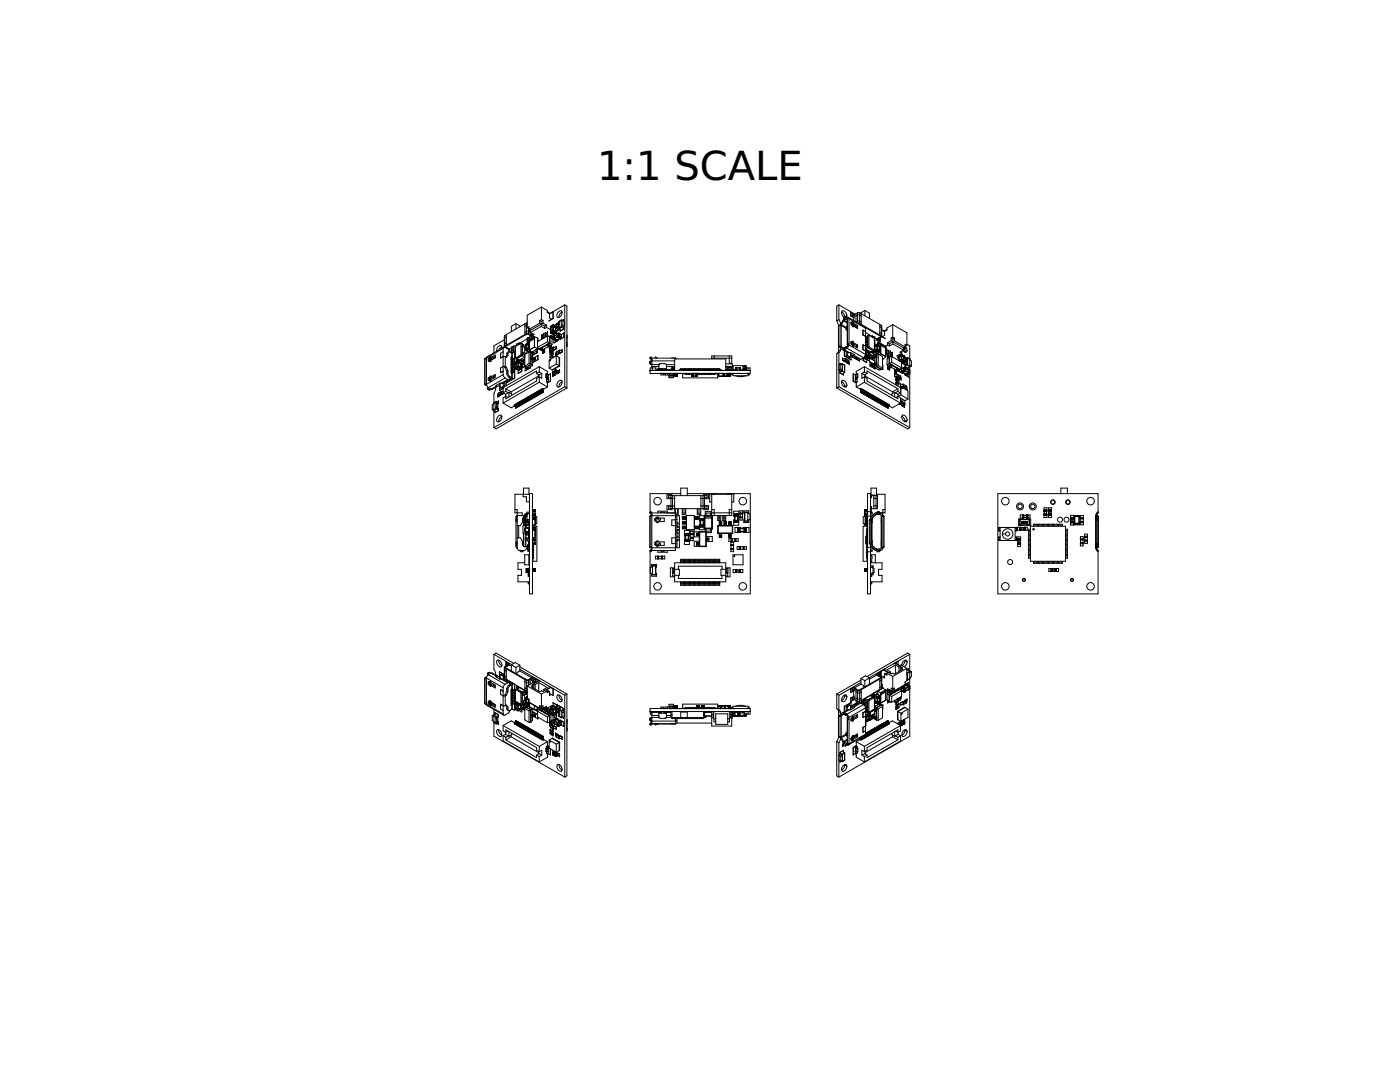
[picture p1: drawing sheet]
<svg xmlns="http://www.w3.org/2000/svg" width="279mm" height="216mm" viewBox="0 0 279 216" stroke-linecap="round" stroke-linejoin="round" font-family="sans-serif">
<defs><g id="words">
<text font-size="8" x="119.2" y="36">1:1 SCALE</text>
</g></defs>
<g fill="none" stroke="#000" stroke-width=".2">
<path d="M96.7 76.7l.2 .1M96.7 71.8v4.9M96.7 71.7v.1M96.8 76.5l.2 .2M96.8 76.5l-.1 .2M96.8 71.6v4.9M96.8 71.6l-.1 .2M96.9 76.8h.2M97 76.7h.1M97 76.7l-.1 .1M97.1 71.5l-.3 .1M97.1 76.7l.4 .6"/>
<path d="M97.1 71.5v5.2M97.3 77.4l.2 .3M97.3 77.4l.2 .1M97.4 77.3l-.1 .1M97.5 75.8l.1 .1M97.5 71.9l.1 .1M97.5 75.8v.1M97.5 71.9v.2M97.5 77.5v.2M97.5 77.3l.5 .4M97.5 77.7v.1M97.5 77.7l.2 .1"/>
<path d="M97.5 77.4v.1M97.5 75.9h.1M97.5 72v.1M97.5 75.9l.2 .1M97.5 72.1h.2M97.6 75.9l.1 .1M97.6 72l.1 .1M97.7 76h.2M97.7 75.3l-.2 .1v.4M97.7 71.4l-.2 .1v.4M97.7 71.4l.1 .1M97.7 75.3l.1 .1"/>
<path d="M97.7 72h.1M97.7 71.4v.6M97.7 75.3v.6M97.7 75.9h.1M97.7 75.9h-.1M97.7 72h-.1M97.8 72l.1 .1M97.8 72l-.1 .1M97.8 71.3l.1-.1 .1 .1M97.8 75.2l.1-.2 .1 .2M97.8 76h.1M97.8 75.2l.2 .1"/>
<path d="M97.8 72.1l.1 .1M97.8 71.4v.1M97.8 71.3v.1M97.8 75.2v.1M97.8 71.4l.2 .2M97.8 75.3l.2 .1M97.8 75.3h.1M97.8 71.3l.2 .2M97.8 71.5v.1M97.8 75.4v.1M97.8 71.5v.6M97.8 75.4v.6"/>
<path d="M97.9 71.7l-.1 .1M97.9 77.6l-.2 .2M97.9 71.7h.1M98 71.3l.8-.5v.6l-1 .7M98 75.2l.8-.5v.6l-1 .7M98 71.8h.1M98 71.6l-.2 .1 .2 .1M98 71.5v.1M98 75.3v.1M98 75.4l-.2 .1M98 71.4v.1M98 75.2v.1"/>
<path d="M98.5 75.1v.4M98.6 75.1v.3M98.8 71.3l-.8 .5M98.8 71.1l-.6 .4-.2-.2M98.8 75l-.6 .3-.2-.1M98.9 77.3l-.3 1.2v3.3l.4-.3v-1.4l-.4 .3M99 77.1h.1M99 77.1l-1 .6M99.1 76.9l-.1 .2M99.1 76.9v.2M99.3 77.1h-.2M99.3 79.2h.1"/>
<path d="M99.4 78.9l.2 .1M99.4 78.7l-.1 .5M99.6 78.4v.4M99.7 77.9h.1M99.7 76.9v1M99.7 76.9l-1.4 .8h-.3M99.8 78.9h.1M99.8 76.6l-.1 .3M99.8 76.5l.1 .9M99.8 78.9l-.5 .3M99.9 77.4l.3 .1M99.9 74.4h.1"/>
<path d="M99.9 71.4v.1M100 77.3l-.1 .1M100 77.3l.2 .2M100 78.1v.5M100 76.5l-.9 .4M100.1 78.1l-.7 .4v.4M100.1 78.5l-.6 .4 .1 .1 .7-.4M100.1 78.5l.2 .1M100.1 78.5l-.7 .4M100.1 78.1v.4M100.1 78.1h.3M100.1 69.5l-.1-.5a.92 .92 0 0 0-.9 1.1"/>
<path d="M100.2 69.2l-.6 .6M100.2 78.7h.1M100.3 77.1l-.3 .2M100.3 77.1l.2 .2M100.4 70.2l-.5 .3v.9M100.4 73.1l-.5 .3v1M100.4 70.2v1M100.4 73.1v1M100.4 73.1l.5 .3M100.4 74.8l.4 .6M100.4 71.2v1.9h.4M100.4 71.2h.4"/>
<path d="M100.4 69.5v.7M100.4 74.1v.7M100.4 78.4l.5 .3M100.4 69.5l-3.3 2M100.4 71.2l-.5 .2M100.4 74.1l-.5 .3M100.4 77.5l-.7 .4M100.4 74.8l-3.3 1.9M100.4 76.9l-.1 .2M100.4 76.4v.5M100.4 76.9l.3 .1M100.5 77.3l-.3 .2"/>
<path d="M100.5 69.3l-3.3 1.9-.1 .3M100.5 69.3h.3l.8 .6M100.5 69.3l-.1 .2M100.6 78.5l-.5 .2M100.7 69.2v.1M100.7 67.8l-2.1 1.2v1.4M100.7 77l-.2 .3M100.7 76.3v.7M100.7 66.9v2.3M100.7 69.1v.1M100.7 66.9v2.2M100.8 75.4l.5 .3"/>
<path d="M100.8 75.4l-3.3 1.9M100.8 73.1l.3 .2M100.8 71.2v1.9M100.9 73.4l.3 .7M100.9 78.7v.4M100.9 78.1l-.5 .3M100.9 79.1l-.5 .3v1M100.9 77.6v.5M100.9 77.6l1.1 .6M100.9 78.1l.5 .3M100.9 79.1l.5 .2M101 76.1v.9"/>
<path d="M101 67.2l-.3 .3M101 68.4l-.3 .3M101 66.8v2.1l.2 .1M101.1 73.3l-.2 .1M101.1 73.3l.3 .7M101.2 74.6l.3 .6M101.2 70.6v.4M101.2 74.1v.5M101.2 71l-.2 .2M101.2 69.4l-.1 .1M101.2 76v.3M101.2 76.3h.1"/>
<path d="M101.3 75.7l.3 .1M101.3 75.7l-1.3 .8M101.4 74.5l.4 .6M101.4 74.5l-.2 .1M101.4 70.5l-.2 .1M101.4 70.5v.4M101.4 74v.5M101.4 70.9l-.2 .1M101.4 70.9l-.3 .4-.3-.1M101.4 74l-.2 .1M101.5 69.7v.1M101.5 70.2l-.3 .4"/>
<path d="M101.5 70.2l.6 .3M101.5 70.2l-.1 .3M101.5 75.2l.4 .3-.1 .1M101.6 78.3l-.7 .4M101.6 78.3l.5 .3v.3M101.6 78.3v.9M101.6 69.9l.2 .3M101.7 69.8h.1M101.7 69.7v.1M101.7 69.8l-.1 .1M101.7 75.7l.2 .1M101.8 75.1l-.3 .1"/>
<path d="M101.8 75.1l.3 .2M101.8 75.4v.3l-1.5 .8h-.3M101.8 70.2h.1M102 71.6l.1 2.8 .6-.3M102 78.2v.3M102 69.4l-.3 .3M102 69.2v1.2M102.1 71.3l.1 .2M102.1 74.5l.1 1M102.1 75.3l.1 .2M102.1 70.5l.1 1M102.1 71.3l-.1-.1v3.2l.1 .1"/>
<path d="M102.1 70.5v.8M102.1 74.5v.8M102.2 71.5l-.2 .1M102.2 75.5l-.3 .3M102.3 73.9l-.2 .2M102.3 71.8l.1 .1M102.3 71.8l-.2 .1M102.3 71.8v.2M102.3 73.9v.2M102.3 72l-.2 .1M102.3 72.5l-.2 .2M102.3 73.1l-.2 .1"/>
<path d="M102.3 73.6l-.2 .1M102.3 74.1l-.2 .2M102.3 74.1l.1 .1M102.3 72l.1 .1M102.3 72.5l.1 .1M102.3 73.1h.1M102.3 73.6l.1 .1M102.3 73.9l.1 .1M102.3 69.2h.1M102.3 69.2l-.3 .1M102.3 69.9l-.3 .2h.2M102.3 69.2v.7"/>
<path d="M102.3 69.9l.1 .1M102.4 72.4l-.1-.1v.2M102.4 72.9h-.1v.2M102.4 73.5l-.1-.1v.2M102.5 70.1h.1M102.5 68.9v1.2M102.5 70.1l-.4 .3M102.7 71.4h.1M102.7 74.2h.1M102.7 70.2v1.2M102.7 71.6v.3M102.7 72.1v.4"/>
<path d="M102.7 72.6v.4M102.7 73.2v.3M102.7 73.7v.4M102.7 74.2v1.2M102.7 71.6h.1M102.7 72.1h.1M102.7 72.6l-.6 .4M102.7 73.2l-.6 .3M102.7 73.7l-.4 .2M102.7 70.2l-.5 .3M102.7 74.1h.1M102.7 72.5h.1"/>
<path d="M102.7 72.1l-.6 .4M102.7 75.4h.1M102.7 71.6l-.4 .2M102.7 70.2h.1M102.7 72.6h.1M102.7 73h.1M102.7 73.2h.1M102.7 73.5h.1M102.7 71.9h.1M102.7 73.7h.1M102.7 74.2l-.5 .3M102.7 73.5l-.6 .4"/>
<path d="M102.7 73l-.6 .4M102.7 71.9l-.6 .4M102.7 72.5l-.6 .4M102.7 75.4l-1.5 .9M102.7 71.4l-.6 .4M102.9 71.4l.2 .2M102.9 72.6h.1M102.9 73.5v.1M102.9 72.4v.2M102.9 72.5l.5-.2 .6 .3M102.9 72.5v.1M102.9 73.3l.5-.3 .6 .3"/>
<path d="M102.9 73.3v.2M102.9 72.3v.1M102.9 73.3v.1M102.9 73.5l.1 .1M102.9 73.5h.1M102.9 72.3v.2M102.9 72.3h.1M102.9 73.6l.5 .3M103 72.6v.6M103 64.6l-1 .5v1.1M103 64.6l.7 .4v.2M103 64.6v1"/>
<path d="M103 72.3h-.1M103 73.6h-.1M103 73.6l.5 .3M103.1 71.6h.1M103.1 68.8l-.6 .4M103.1 68.6v.4M103.1 71.6l.2 .2M103.1 71.7v.4M103.1 72.1h.1M103.2 71.6l-.1 .1M103.2 71.9l.1 .1M103.2 71.7v.2"/>
<path d="M103.3 71.8h.1M103.3 71.8l-.1 .1M103.3 72.3h.2M103.3 72.1h.2M103.3 73.2h.2M103.3 73.2l.1 .2M103.3 73.2l-.4 .3M103.3 72.1l-.4 .2M103.3 72.1v1.1M103.4 72h.1M103.4 72l-.1 .1M103.4 72l-.5 .3"/>
<path d="M103.4 68.5l-.3 .2M103.4 68.5l.1 .1M103.4 68.5v.3M103.4 73.9v.6M103.4 74.5h.1M103.4 73.8l.1 .1M103.4 73.4l-.4 .2M103.4 73.4l.5 .2M103.5 71.8h.1M103.5 72v.1M103.5 72l.5 .4M103.5 73.2l-.1 .2"/>
<path d="M103.5 73.9h-.1M103.5 73.2l.5 .3M103.5 72.1v1.1M103.6 73.8l-.1 .1M103.6 68.3v.4M103.6 71.8l-.5 .3M103.9 72.6h.1M103.9 72.3l.1 .1M103.9 73.6h.1M103.9 72.6v.7l.2-.1M104 73.6l-.5 .3M104 68.5l-1.1 .6v2.3"/>
<path d="M104 68.5v2.3M104 70.8l.7 .4-1 .6-.6-.2M104 70.8l-1.1 .6M104 68.5l.2 .1M104 72.6h.1M104 73.3v.3M104 72.4v.1M104 73.3v.1M104 73.5l-.1 .1M104 72.4h.1M104 73.5v.1M104 72.4v.2"/>
<path d="M104 73.3v.2M104 73.6h.1M104.1 72.9l.2 .1v.4M104.1 73.2h.1M104.1 71.8v.2M104.1 73.2v.9M104.1 71.8l-.5 .3M104.1 71.8h.1M104.1 74.1h.1M104.1 74.1l-.7 .4M104.1 79.9v.4M104.2 68.6h.1"/>
<path d="M104.2 68.6v2.3M104.2 68.6v2.4l-1.1 .6M104.2 68.6l.2 .2M104.3 73.4h.1M104.3 69.1l-.1 .1 .8 .2M104.3 68.8v.3M104.3 70.3v.3M104.3 68.8h-.1M104.3 70.3l-.1 .1M104.3 70.6l-.1 .1 .5 .2M104.3 79.8v.4M104.4 68.8h-.1"/>
<path d="M104.4 69.1h-.1M104.4 70.3h-.1M104.4 70.6h-.1M104.4 68.8v.3M104.4 70.3v.3M104.4 68.8l.5 .2M104.4 69.1l.5 .2M104.4 70.3l.5 .2M104.4 70.6l.3 .2M104.4 71.9l.2 .1M104.4 71.9l-.3 .2v.8M104.4 72.7l-.3 .2"/>
<path d="M104.4 71.9v.8M104.4 72.7l.2 .1M104.5 71.9l.1 .1v.7h-.1zM104.5 72.5l-.6 .3 .2-.1M104.5 72.1l-.4 .1M104.5 79.8l-.8 .4-.7 .5-.1-.1M104.5 79.7v.4M104.6 72.6l.1 .5M104.6 72.2h.1M104.7 79.6h.1M104.7 79.6l-.2 .2M104.7 73.1h.1"/>
<path d="M104.7 71.6l-.1 .6M104.7 71.6l-.4 .4M104.7 71.6h.1M104.7 73.1l-.4 .3M104.7 79.6v.4M104.7 80l.1 .1M104.7 80l-.2 .1M104.7 69.3v1.1M104.7 70.7v2.3M104.7 73l.2 .3M104.8 66.3l.5-.2 .5 .2M104.8 66.7l-4.1 2.4"/>
<path d="M104.8 66.7l.1 .1M104.8 64.6v2.1M104.8 73.1v.1M104.8 73.2v.8M104.8 74h.1M104.8 73.2h.1M104.8 69.4v.2M104.8 69.6h.1M104.8 79.5v.4M104.8 79.9l.2 .1M104.9 79.9v.4M104.9 73.3h.1"/>
<path d="M104.9 69h.1M104.9 69v.3M104.9 70.5v.1M105 80v.2M105 73.3v.2M105 79.4h.2M105 79.4l-.2 .2M105 68.9v.1M105 69.9l.1 .1M105 69.6h.1M105 79.4v.4M105 79.8l.2 .1"/>
<path d="M105 79.8l-.2 .1M105 69.3h-.1M105 70.5h-.1M105 70.5v.1M105 68.9l.7-.2-.6 .2M105 68.9h.1M105 68.7v.1M105 69.8v.1M105 69.8l.1 .2M105 68.7v.6M105 69.6v.3M105 69h.1"/>
<path d="M105.1 66.6h.4M105.1 64.4l-4.4 2.5M105.1 66.6l-.3 .1M105.1 64.4v2.2M105.1 68.7h-.1zM105.1 70l.5 .3M105.1 69.2l-.1 .1M105.1 69.4l-.3 .2M105.1 68.9v.7M105.1 68.7h-.1M105.1 70h.1M105.1 70l.5 .2"/>
<path d="M105.1 73.4l-.1 .1M105.1 73.4h.1M105.1 70.4l.1 .1M105.1 70.4l-.1 .1M105.1 70.4v.1M105.2 79.9h.1M105.2 79.9l-.2 .1M105.2 79.8v.1M105.2 79.3v.8M105.2 64.4h-.1M105.2 64.8l-.4 .3M105.2 65.4l.4-.2v.5"/>
<path d="M105.2 65.4l.3 .2M105.2 67.4v1.2M105.2 67.6l-1.6 .9M105.3 73.4l-.3 .1M105.3 79.8l.1 .2M105.4 79.2h.2M105.4 79.2l-.2 .2M105.4 79.2v.4M105.4 79.6l.1 .1M105.4 79.6l-.2 .1 .1 .1M105.5 68.5h.1M105.5 69.6h.1"/>
<path d="M105.5 69.6v.1M105.5 69.6l-.5 .2M105.5 68.5v1.1M105.5 66.6l1.2 .6M105.5 65.5v1.1M105.5 68.4h.1M105.5 68.4v.1M105.5 68.4l-.5 .3M105.5 67.3l-.3 .2M105.5 67.3l.1 .1M105.5 68.1l-.3 .1 .1 .1M105.5 67.3v.8"/>
<path d="M105.5 68.1h.1M105.5 79.7h.1M105.5 65.6v.5M105.5 66.1l.4 .2M105.5 70.2v.1M105.5 70.2l.1 .1M105.5 69.7l-.4 .3M105.5 69.7l.2 .1M105.5 79.7l-.2 .1M105.6 79.6l-.1 .1M105.6 79.1v.8M105.6 79.9h.1"/>
<path d="M105.6 79.9l-.2 .1M105.6 65.6h-.1M105.6 65.7l.3 .2v.4M105.6 72.5l.7 .4M105.6 70.2v2.3M105.6 70.2l.3 .1M105.6 72.5l-.9 .5M105.6 68.4v.1M105.6 68.4h.1M105.6 69.6l-.1 .1M105.6 68.5h.1M105.6 68.5v1.1"/>
<path d="M105.6 69.6h.1M105.7 69.4l-.7 .2M105.7 69.8v.1M105.7 68h.1M105.7 68.2h.1M105.7 67.8h.1M105.7 68.3l-.1 .1M105.7 67.8v2M105.7 69.9l.4 .4M105.7 69.8h.1M105.7 79.5v.3M105.7 79.8h.1"/>
<path d="M105.7 79h.2M105.7 79l-.1 .2M105.7 67.1v.7M105.7 79v.4M105.7 79.4h.2M105.7 79.4l-.1 .1h.1M105.8 73.4h.1M105.8 73.4l-1 .6M105.8 73.2v.2M105.8 66.3v.5h-.1M105.9 79.4h.1M105.9 66.3l.7 .5-.4 .2v-.5l-.1 .4h.1"/>
<path d="M105.9 70.1l-1.2 .6M105.9 79.4l-.2 .1M105.9 70.3v2.4l-1 .6M105.9 70.3h.1M105.9 78.9v.8M105.9 70.1l-.2 .1M105.9 79.7h.1M105.9 79.7l-.2 .1M106 71.6h.2M106 71.6v.1M106 71.7l.6 .2 .3-.1M106 70.3l.3 .3v.7"/>
<path d="M106 70.3v1.3M106 71.7v1.1l-1 .5M106 79.3h.1M106.1 79.3v.3M106.1 79.6h.1M106.1 79.2h.2M106.1 78.8v.4M106.1 79.2l-.2 .1h.1M106.1 70.3h.1M106.1 67.1l-.9-.5-4.3 2.6 .8 .5M106.1 67.1v.2M106.1 67.1l-.4 .2"/>
<path d="M106.1 67.3h.1M106.2 71.3h-.3M106.2 71.3l.3 .1M106.2 71.6l.3 .2M106.2 71.3v.3M106.2 70.5h.1M106.2 70.2v.3M106.3 79.2l-.3 .1M106.3 79.2h.1M106.3 78.8l-.4 .2M106.3 78.7v.8M106.3 79.5h.1"/>
<path d="M106.3 79.5l-.2 .1M106.3 71.8v1.1M106.3 72.9l-.9 .5-.4-.1M106.4 70.2l-.2 .1M106.4 70.9h.1M106.4 71.8v.5M106.4 72.3h.1M106.4 70.1v.8M106.4 79.1h.1M106.4 79.1v.3M106.4 79.4h.1M106.4 78.6h.2"/>
<path d="M106.4 78.6l-.1 .2M106.4 67.1l-.3 .2M106.4 79h.2M106.4 78.6v.4M106.4 79l-.1 .1h.1M106.5 71.4h.1M106.5 71.8h.1M106.5 71.4v.4M106.6 79l-.2 .1M106.6 79h.1M106.6 78.5v.8M106.6 79.3h.1"/>
<path d="M106.6 79.3l-.2 .1M106.6 71.4v.4M106.6 69.2l.8 .5M106.6 69.2l-.9 .6M106.7 67.2l-.1 2M106.7 67.2l-1 .6M106.7 67.2h.1M106.7 67.4l-1 .6M106.7 67.6l-1 .6M106.7 67.2l.6 .2v2.2l-1.2 .7M106.7 67.2v2.1l-1 .6M106.8 78.9h.1"/>
<path d="M106.8 71.4v.3M106.8 71.4l.1 .4M106.8 71.4h-.2M106.8 71.7l.1 .1M106.8 71.7l-.2 .1M106.8 78.9v.3M106.8 79.2h.1M106.8 78.4l-.2 .2M106.8 78.8h.2M106.8 78.4v.4M106.8 78.8l-.2 .1h.2M107 78.8l-.2 .1"/>
<path d="M107 78.8h.1M107 78.3v.8M107 79.1h.1M107 79.1l-.2 .1M107 70.1l.1 .1M107 70.1l-.6 .4 .1 .1M107.1 74.5v-.5l-6.2 3.6M107.1 74.5l.5 .3M107.1 69.8h-.1v.3M107.1 78.7h.1M107.1 78.7v.3M107.1 79h.1"/>
<path d="M107.1 78.5l.2 .1M107.1 78.2v.3M107.1 78.5l-.1 .2h.1M107.2 70.4h.1M107.2 69.6v.8M107.2 70.4l-.8 .5M107.3 78.6l-.2 .1M107.3 78.6h.1M107.3 78.1v.8M107.3 78.9h.1M107.3 78.9l-.2 .1M107.3 70.9v.9"/>
<path d="M107.3 70.9l-.8 .5M107.3 71.8h.1M107.3 70.9h.1M107.3 71.8l-.9 .5M107.4 67.5v.6M107.4 69.5v.2M107.4 69.7l-.2 .1M107.4 75l-5.4 3.2M107.5 78.5h.1M107.5 78.5v.3M107.5 78.8h.1M107.5 78.3l.2 .1"/>
<path d="M107.5 78v.3M107.5 78.3l-.2 .1 .2 .1M107.6 69.7h.1M107.6 74.2l.5 .3M107.6 75.2l-.5 .3v.5l-6.2 3.6v-.5M107.6 74.2l-.5 .3M107.6 73.2v1M107.6 75.2v1.1M107.6 73.2l-7.2 4.1v1.1M107.6 73.2l1.6 .9v.6M107.6 76.3l1.6 .9M107.6 76.3l-7.2 4.1"/>
<path d="M107.7 69.7l.2 .1M107.7 78.4l-.2 .1M107.7 78.4h.1M107.7 77.9v.8M107.7 78.7h.1M107.7 78.7l-.2 .1M107.7 64.5l-2.1 1.2M107.7 64v.5M107.7 64l.3 .1M107.7 64.5l1 .6M107.8 69.5l.1 .3M107.8 78.3h.1"/>
<path d="M107.8 78.3v.3M107.8 78.6h.1M107.9 77.8v.3M107.9 78.1l.1 .1M107.9 78.1l-.2 .1 .1 .1M107.9 69.8l.3 .2M108 78.2h.1M108 64.1v1M108 65.1l-2.1 1.2M108 65.1l.7 .4M108 78.2l-.2 .1M108 77.7v.3"/>
<path d="M108 78l.2 .1M108 78.5h.1M108 78v.5M108 78.5l-.2 .1M108.1 61.3l-2.9 1.6v2.5M108.1 61.3l1.1 .6v.4l.5 .3v.8l.4 .3M108.1 61.3v2.5M108.1 63.8l-.4 .2M108.1 63.8l.3 .1M108.1 69.4l.1 .3M108.1 69.4l-.4 .3M108.1 66.7v1"/>
<path d="M108.1 74.5l-.7 .4v.4M108.1 74.5v1l-.5-.3M108.2 78.1h.1M108.2 69.4l.4 .6M108.2 69.4h-.1M108.2 78.1v.3M108.2 78.4h.1M108.2 70l.1 .1M108.2 77.6v.3M108.2 77.9l.1 .1M108.2 77.9l-.2 .1M108.2 69.7l-.3 .1"/>
<path d="M108.2 69.7l.3 .1M108.3 66.8v.6M108.3 66.8l-.2 .1M108.3 66.8l.1 .1M108.3 67.4l-.2 .1 .2 .1M108.3 67.4l.1 .1M108.3 70.3h.1M108.3 70.1v.2M108.3 70.5h.1M108.3 70.3v.2M108.3 78h.1M108.4 64.5l.7 .4"/>
<path d="M108.4 63.9v.6M108.4 63.9l-.4 .2M108.4 64.5l-2.9 1.6M108.4 78l-.2 .1M108.4 78h.1M108.4 78.3h.1M108.4 78.3l-.2 .1M108.4 77.6v.7M108.5 69.8l.1 .2M108.5 69.8l-.3 .2M108.5 66.5v1M108.6 70l-.3 .1"/>
<path d="M108.6 70.1l-.3 .2M108.6 70.1v.1M108.6 70v.1M108.7 70.3h.1M108.7 69.5v.8M108.7 70.3l-.4 .2M108.7 65.1v.4M108.8 66.3v1M108.9 75.3l.3 .2M109 66.4l.1 .1M109 66.4l-.2 .1M109 67l-.2 .1h.2"/>
<path d="M109 66.4v.6M109 67l.1 .1M109.1 64.9v.4M109.1 64.9l-.4 .2M109.1 65.3l.8 .5M109.1 65.3l-.4 .2M109.1 76.2l.1 .1M109.1 74.6v.6M109.1 75.4v.8M109.1 74.6l.2 .1M109.1 74.6l-.2 .1v.6M109.1 75.2l-.2 .1"/>
<path d="M109.1 75.2l.2 .2M109.1 68.7l.2 .4M109.2 75.5v.1M109.2 62.2l.7 .4 .5-.4M109.2 66.1v2.1M109.2 76.9h.1M109.2 75.5v.2l.2-.1v.4M109.2 76.4v.8M109.2 77.2l-.6 .4h-.4l-.2 .2-1.2 .6M109.2 75.5l.3 .2M109.2 68.2l1 .5M109.2 68.2l-1.9 1.1 .3 .4"/>
<path d="M109.3 69.1l.2 .1M109.3 74.7l.1 .2M109.3 75.4l.1 .1M109.3 74.7v.7M109.4 75.6h.1M109.4 76l-.3 .2M109.4 76l.1 .1M109.4 75.5v.1M109.4 74.9v.6M109.4 68.7l.2 .2M109.4 69.1l-.7 .5M109.4 68.7l-1.2 .7"/>
<path d="M109.5 67.1h.1M109.5 68.6l.5 .6M109.5 68.6l-.1 .1M109.5 69.2l.1 .1M109.6 68.9l-.3 .2M109.6 68.9l.2 .2M109.6 69.5l.1 .1M109.6 69.3v.2M109.7 69.7h.1M109.7 67.1v1.3l-2.1 1.3M109.7 69.5v.2M109.7 67.1l.1 .1"/>
<path d="M109.7 67.1l-.5-.1-1.9 1.2M109.7 70.4h.1M109.8 71.8l-.1 .2zM109.8 67.2v1.3l-.3 .1M109.8 67.2l.4 .4v1.1M109.8 70l.2 .2M109.8 71.4l.2 .1M109.8 69.7h-.1M109.8 69.9l-.1 .5M109.8 69.1l.1 .1M109.8 69.1l-.3 .1M109.8 74.6h.1"/>
<path d="M109.8 74.6l-.4 .2M109.8 76h.1M109.8 74.6v1.4M109.8 76l-.6 .4M109.8 70l.7-.3 .1 .1-.6 .3zM109.9 65.4v.1M109.9 66.4h.1M109.9 67.3h.1M109.9 66.1h.1M109.9 66.1l.5-.3 .5 .3M109.9 65.4h.1M109.9 65.4l.5-.3 .5 .3"/>
<path d="M109.9 66.1v.1M109.9 66.3l.1 .1M109.9 65.2h.1M109.9 66.3v.1M109.9 65.5h.1M109.9 65.2v.2M109.9 66.1v.3M109.9 67.2v.1M109.9 69.3l-.3 .2M109.9 69.3l.1 .1M109.9 67.1v.1M109.9 69.2v.1"/>
<path d="M109.9 67.1h.1M109.9 67.1l-.2 .1M109.9 69.2l-.3 .1M109.9 67.2l-.1 .1M109.9 65.1v.1M109.9 66.4l.5 .3M109.9 69.6l.1 .4M110 65.4l-.1 .7M110 65.1l-.1 .1M110 66.4h-.1M110 65.4v.7M110 66.4l.5 .3"/>
<path d="M110 71.5v.1M110 67.3v.1M110 66.9v.5M110 68.7v.8M110 66.9h.1M110 66.9l-.3 .2M110.1 70.4l.2 .1M110.1 70.4l-.3 .2v.8M110.1 70l.1 .1M110.1 71.2l-.3 .2M110.1 70.4v.8M110.1 71.2l.2 .1"/>
<path d="M110.2 70.1h.1M110.2 68.7l-.2 .1M110.2 70.6l-.4 .1M110.2 70.4v.8l.1 .1v-.8M110.2 70v.1M110.2 71l-.4 .2M110.2 70.1l-.5 .3M110.3 74.6h.1M110.3 74.2h.1M110.3 74.3v.3M110.3 74.2v.1M110.3 74.6l.3 .2"/>
<path d="M110.3 74.6v.5M110.3 75.1h.1M110.3 66.1h.2M110.3 66.1l.1 .1M110.3 64.9h.2M110.3 71.1l.1 .3M110.3 66.1l-.4 .2M110.3 64.9v1.2M110.3 64.9l-.4 .3M110.3 64.9h.1M110.3 64.9l-.4 .2M110.3 69.3l.1 .4"/>
<path d="M110.4 70.1l-.4 .4M110.4 70.1h.1M110.4 70.1v.6M110.4 67.3h.1M110.4 62.2v1.4M110.4 66.7v.9M110.4 63.6h.1M110.4 62.2h.1M110.4 63.6l-.9 .4M110.4 74.2v.4M110.4 66.7h.1M110.4 66.2l-.4 .2"/>
<path d="M110.4 66.2l.5 .3M110.4 67.6v.1M110.4 74.2h.1M110.4 74.2l-.1 .1M110.4 67.6l.1 .1M110.4 67.1v.1M110.4 67.6h.1M110.4 74.6l.3 .2M110.4 67.1v.5M110.4 64.9h.1M110.4 64.9l.5 .3M110.4 67.1h.1"/>
<path d="M110.4 67.7l.5 .3M110.5 65.2l-.5 .2M110.5 66.1l-.1 .1M110.5 66.7h-.1M110.5 66.7h.1M110.5 64.9v1.2M110.5 66.1l.4 .3M110.5 64.9l.4 .3M110.5 67.1h-.1M110.5 67.7h-.1M110.5 69.2l-.7 .4v.4M110.5 69.2l.2 .2"/>
<path d="M110.5 69.8v.1M110.5 69.6l-.7 .4M110.5 69.2v.4M110.5 69.6l.2 .2M110.5 67.7l.5 .3M110.5 69.9h.1M110.6 68.4h.1M110.6 67.8v.6M110.6 67v.6l.6 .3M110.6 74.8h.1M110.6 67l-.2 .1M110.6 67h.1"/>
<path d="M110.6 67.5l.5 .3M110.7 67h-.1M110.7 74.8h-.1M110.7 67h.1M110.7 74.7h.1M110.7 74.8h.1M110.8 74.8h.1M110.8 74.8l-.5 .3M110.8 74.8h-.2M110.8 74.7v.1M110.8 74.7l-.1 .1M110.8 73.9v.4l.4 .2"/>
<path d="M110.8 74l-.4 .2M110.8 73.9h.1M110.9 71h.1M110.9 65.2h.1M110.9 66.5h.1M110.9 66.5l-.4 .2M110.9 68h.1M110.9 74.2v.1M110.9 74.2h.1M110.9 73.9h.1M110.9 74.2l-.6 .4M110.9 73.9v.3"/>
<path d="M110.9 73.9h-.1M110.9 66.1h.1M110.9 65.4l.1 .1M110.9 66.4v.1M110.9 65.2v.1M110.9 66.4h.1M110.9 74.3l-.6 .3M110.9 70.7l.3 .1M110.9 70.5v.5M110.9 74.3l.4 .2M110.9 65.2l.1 .3M110.9 66.1l.1 .3"/>
<path d="M111 73.9h.1M111 73.9l.3 .2M111 66.4l-.1 .1M111 74.2l-.1 .1M111 68h.1M111 68h-.1M111 73.9v.3M111 74.2l.3 .2M111 69.6h.1M111 69.2h.1M111 69.2v.4M111 69.2l-.3 .1"/>
<path d="M111 69.6l-.5 .3M111 71l-1.4 .8v1.7M111 71l.7 .4v1.6M111 72.6l.7 .4M111 71v1.6M111 72.6l-1.4 .9M111.1 68h-.1M111.1 64.7v.8l.2 .1M111.1 66l-.2 .1v-.7v.7M111.1 66h.1M111.1 64.6v.1M111.1 66v.8"/>
<path d="M111.1 70.6h.1M111.1 70.2v.4M111.1 67.8h.1M111.1 74.5l-.4 .2M111.2 67.9h.1M111.2 74.5h.1M111.2 74.5v.1M111.2 67.9l-.2 .1M111.2 74.6h.1M111.2 66.6v.6l.6 .3M111.2 66.7l-.6 .3M111.2 66h.1"/>
<path d="M111.2 65.6v.4M111.3 74.5h.1M111.3 74v.1M111.3 74.5h-.1M111.3 66.6h-.1M111.3 74.4v.1M111.3 74.4h.1M111.3 74.1h.1M111.3 70.7h.1M111.3 74.1v.3M111.3 70.7l-.4 .3M111.3 68h.1"/>
<path d="M111.3 67.8v.2M111.3 68l-.7 .4M111.4 66.5h.1M111.4 67l.1 .1M111.4 67h.1M111.4 65.3l-.5 .3M111.4 64.5v.8M111.4 66.5v.5M111.4 65.3l.2 .1M111.4 64.5l-.8 .4M111.4 64.5l.2 .1M111.4 66.5l-.2 .1"/>
<path d="M111.4 67l-1 .6M111.4 64.7l-.3 .2M111.4 65.2l-.3 .2M111.5 76.1l.5-.2a.87 .87 0 0 1-.7 1.3 .75 .75 0 0 1 .2-1.1zM111.5 62.2l.5-.2a.87 .87 0 0 1-.7 1.3 .75 .75 0 0 1 .2-1.1zM111.5 67.1l-1 .6M111.5 67.1l.5 .3M111.5 69.9v.5M111.5 66.5h.1M111.5 66.5l.5 .3M111.5 67v.1M111.5 66.5v.5"/>
<path d="M111.5 67l.5 .3M111.6 64.4h.1M111.6 64.3l-.4 .3M111.6 65.6l.3 .2M111.6 64.6h-.2v.7l.2 .1M111.6 65.2h.1M111.6 65.3v.1M111.6 64.5h.1M111.6 71.3v1.7l-1.4 .8M111.6 65.6v.2M111.6 65.8l-.4 .2M111.7 69.9l.2 .1"/>
<path d="M111.7 70.3l.2 .1M111.7 69.9l-.8 .4v.4M111.7 70.3l-.7 .4 .2 .1 .6-.4M111.7 70.3l-.8 .4M111.7 69.9v.4M111.7 73.8l-.4 .3M111.7 73.8v.5M111.7 73.8h.1M111.7 74.3h.1M111.7 74.3l-.5 .3M111.7 73l-1.4 .8-.7-.3M111.8 67.7v-.2l-.7 .3"/>
<path d="M111.8 67.7h.1M111.8 65.7v.4M111.8 66.1h.1M111.9 67.5h-.1M112 66.8h.1M112 67.4h.1M112 67.4l-.2 .1M112 63.9v1.4M112 63.8l.2 .2M112 63.8l-.4 .3v1.5M112 64v.1M112 63.8v.2"/>
<path d="M112 65.1v.2M112 65.3l.4 .2M112 65.3l-.4 .3M112 65.1l.4 .2M112 67.3v.1M112 66.8v.1M112 67.3l.1 .1M112 66.8l.1 .6M112.1 67.4h-.1M112.2 69.8l-.4 .2M112.2 70.2h.1M112.2 69.8v.4"/>
<path d="M112.2 69.8h.1M112.2 70.2l-.5 .3M112.2 76.1l-.5 .5-.1 .6M112.2 62.3l-.5 .4-.1 .6M112.3 64.9l.4 .2-.2 .1v.5M112.3 63.9l-.3 .1M112.3 63.9l.4 .2M112.3 64.9l-.3 .2M112.3 63.9v1M112.5 63.8l-.3 .1M112.5 65.7h.1M112.5 63.8v.2"/>
<path d="M112.5 63.8h.1M112.5 65.7l-.7 .4M112.5 67.3h.1M112.5 66.5l-.5 .3M112.5 66.5v.8M112.5 66.5h.1M112.5 67.3l-.7 .4M112.7 60.8l-2.9 1.7M112.7 60.8l.4 .3v16.3M112.7 60.8v16.4M112.7 77.2l.4 .2M112.7 77.2l-14.1 8.1"/>
<path d="M113.1 77.4l-14.1 8.2-.4-.3M113.1 69.1h.1M113.1 68.8h.1M113.1 68.4h.1M113.1 67.3h.1M113.1 66.9h.1M113.2 68.8v.1M113.2 67.3h.1M129.7 72.5l.1 .2h.3M129.7 72.3v.2M129.7 72.5h.2M129.7 72.3h.2"/>
<path d="M129.7 73.9h20v.6h-20zM129.8 73.8l-.1 .2M129.9 72.5l.1 .2M129.9 72.3v.2M130 72.1l-.1 .2M130 71.4l-.2 .2M130 73.9h.1M130.1 71.8h.1M130.1 71.5l-.2-.3-.2 .2 .4 .4M130.1 72.1h-.3l-.1 .2M130.1 71.5v1.9M130.1 71.5h4.7"/>
<path d="M130.1 73.1h1.4M130.1 72h4.5M130.1 72.8h1.4M130.2 73.4v.5M130.7 71.5l.1-.3 .2 .3M130.9 73.9v-.5h-1.1v.5M130.9 73.8h.3M130.9 73.9h.3M131 71.3l-.1 .2M131 73.9h.1M131.2 73.9v-.3h1v.3M131.3 73.7h.9v.2h-.9z"/>
<path d="M131.4 73.6v.1M131.5 73.6h1.5M131.5 73.9h.1M131.5 72.8h.1M131.5 72.8l.3-.2h.9l.3 .2M131.5 72.8v.8M131.6 73.6h.1M131.6 73.9h.1M131.8 73.6h.1M131.8 73.9h.1M131.9 74.5v.3h.5v-.3M132 73.9h.1"/>
<path d="M132 73.6v.1M132.4 74.5h.1M132.5 73.6v.3M132.7 73.9h.1M132.7 74.5v.3h.5v-.3M132.7 73.6v.3M132.7 74.5v.3M132.8 73.6v.3M133 72.8v1.1M133 72.8h1.6M133 72.8h.1M133 73.8h1"/>
<path d="M133 73.1h1.6M133.2 73.9h.1M133.3 74.5h.1M133.4 73.9h.1M133.5 74.5h.1M133.5 73.9h.1M133.5 75v.4h.9v-.4M133.5 75h.9M133.5 75h.1M133.5 75v-.4h.9v.4M133.5 75.2h.9M133.6 74.9h.7"/>
<path d="M133.6 74.5v.5M133.8 73.9h.1M133.9 73.9h.1M134 73.7l.2 .1M134 73.6h.2M134.1 71.5h.1M134.1 73.7v.2M134.2 73.6v.1M134.2 73.6v-.4h.2v.4M134.2 73.4h-.2v.5h-1.8M134.2 73.6v.3M134.2 73.7v.2"/>
<path d="M134.2 73.7h.4M134.3 74.5v.5M134.4 73.6l.1 .1M134.4 73.4h.2M134.4 73.6h.2M134.4 75h.1M134.5 74.5h.1M134.6 73.9v-2.3h10.2v2.3M134.6 74.5h.1M134.7 75v.1M134.7 75h.5M134.7 74.6h.5"/>
<path d="M134.7 74.6v.4M134.7 74.5v.1M134.7 74.5h.1M134.7 75.1h.4M134.7 74.5v.6M134.8 71.5l.3 .1M134.8 71.5v.1M135.1 74.5h.1M135.1 74.5v.6M135.1 74.5l.1 .1M135.2 75l-.1 .1M135.2 74.6v.4"/>
<path d="M135.2 74.5h.1M135.5 74.5h.1M135.8 74.5h.1M135.8 73.6v.2M135.8 73.6h.3M135.9 73.8h-.3v.1M135.9 73.6l-.1 .3M135.9 73.7h.2M135.9 73.9h.2M136.1 73.6v.3M136.1 73.8h.3M136.1 73.6v.2"/>
<path d="M136.1 73.9h.1M136.1 73.6l.1 .2M136.2 73.9h.1M136.2 74.5v.9h7v-.9M136.2 74.6h.7M136.3 73.6v.3M136.3 73.6h.3M136.4 73.6l-.1 .3M136.4 73.7h.2M136.4 73.9h.2M136.6 73.6v.3M136.6 73.8h.3"/>
<path d="M136.6 73.6l.1 .2M136.6 73.6v.2M136.6 73.9h.1M136.6 74.5v.1M136.7 73.8l.1 .1M136.7 74.5h.1M136.7 73.8h.2M136.7 73.9h.1M136.8 73.9h.1M136.8 74.5l.1 .2h.2v-.2M136.8 73.6v.3M136.8 73.6h.3"/>
<path d="M136.9 73.6l-.1 .3M136.9 73.7h.2M136.9 73.9h.2M136.9 74.5h.1M137.1 73.6v.3M137.1 73.8h.3M137.1 74.6h.3M137.1 73.6v.2M137.1 73.9h.1M137.1 73.6l.1 .2M137.3 73.6h.3M137.3 73.6v.2"/>
<path d="M137.3 74.5l.1 .2h.2v-.2M137.4 73.6l-.1 .3M137.4 73.7h.2M137.4 73.9h.2M137.4 74.5h.1M137.6 73.6v.3M137.6 73.8h.3M137.6 74.6h.3M137.6 73.8h.2M137.6 73.6v.2M137.6 73.9h.1M137.6 73.6l.1 .2"/>
<path d="M137.8 73.6v.3M137.8 73.6h.3M137.9 73.6l-.1 .3M137.9 74.5v.2h.2M137.9 73.7h.2M137.9 73.9h.2M138.1 75v.1M138.1 75h1M138.1 73.6v.3M138.1 74.5v.5M138.1 73.8h.3M138.1 74.5l1.3 .1"/>
<path d="M138.1 74.5h.1M138.1 73.6v.2M138.1 73.9h.1M138.1 74.5v.6M138.1 73.6l.1 .2M138.3 74.5h.1M138.3 74.5v.6h-.2M138.3 75h.6M138.3 73.8h.1M138.3 73.6v.3M138.3 73.6h.3M138.4 73.6l-.1 .3"/>
<path d="M138.4 73.7h.2M138.4 73.9h.2M138.4 74.5h.1M138.6 74.5h.1M138.6 73.6v.3M138.6 73.8h.3M138.6 73.6v.2M138.6 73.9h.1M138.6 73.6l.1 .2M138.8 73.6l.1 .3h.3M138.8 73.6h.3M138.8 74.5h.1"/>
<path d="M138.9 73.6l-.1 .3M138.9 73.7h.2M138.9 74.5v.6h.1M139 74.5h.1M139 74.5v.6M139 74.5l.1 .1M139.1 75l-.1 .1M139.1 74.7h.1M139.1 73.8h.3l-.2 .1M139.1 73.6v.3M139.1 74.5v.5M139.1 73.6v.2"/>
<path d="M139.1 73.9h.1M139.1 73.6l.1 .2M139.2 73.9h.1M139.3 73.8v.1M139.3 73.6h.3M139.3 73.6v.2M139.4 73.6l-.1 .3M139.4 73.7h.2M139.4 73.9h.2M139.6 74.5h.1M139.6 74.5v.2h-.2v-.2M139.6 73.6v.3"/>
<path d="M139.6 73.8h.3M139.6 74.6h.3M139.6 73.6l.1 .2M139.6 73.6v.2M139.6 73.9h.1M139.7 73.8l.1 .1M139.7 73.8h.2M139.7 73.9h.1M139.8 73.9h.1M139.8 73.6v.3M139.8 73.6h.3M139.8 74.5l.1 .2h.2v-.2"/>
<path d="M139.9 73.6l-.1 .3M139.9 73.7h.2M139.9 73.9h.2M139.9 74.5h.1M140.1 73.6v.3M140.1 73.8h.3M140.1 74.6h.3M140.1 74.5h.1M140.1 73.6v.2M140.1 73.9h.1M140.1 73.6l.1 .2M140.3 73.6h.3"/>
<path d="M140.3 73.6v.2M140.3 74.5l.1 .2h.2v-.2M140.4 73.6l-.1 .3M140.4 73.7h.2M140.4 73.9h.2M140.4 74.5h.1M140.6 73.6v.3M140.6 73.8h.3M140.6 74.6h.3M140.6 74.5h.1M140.6 73.6v.2M140.6 73.9h.1"/>
<path d="M140.6 73.6l.1 .2M140.7 73.9h.1M140.8 73.6h.3M140.8 73.6v.2M140.8 74.5l.1 .2h.2v-.2M140.9 73.6l-.1 .3M140.9 73.7h.2M140.9 73.9h.2M140.9 74.5h.1M141.1 73.6v.3M141.1 73.8h.3M141.1 74.6h.3"/>
<path d="M141.1 74.5h.1M141.1 73.6l.1 .2 .4 .1M141.1 73.9h.1M141.1 73.6l.1 .2M141.3 73.6h.3M141.3 73.6v.2M141.3 74.5l.1 .2h.2v-.2M141.4 73.6l-.1 .3M141.4 73.7h.2M141.4 74.5h.1M141.6 73.6v.3M141.6 73.8h.3"/>
<path d="M141.6 74.6h.3M141.6 74.5h.1M141.6 73.6v.2M141.6 73.9h.1M141.6 73.6l.1 .2M141.8 73.6v.3M141.8 73.6h.3M141.8 74.5l.1 .2h.2v-.2M141.9 73.6l-.1 .3M141.9 73.7h.2M141.9 73.9h.2M141.9 74.5h.1"/>
<path d="M142 71.6v-.6h4v1.6M142 71.5h4M142.1 73.6v.3M142.1 73.8h.3M142.1 74.6h.3M142.1 74.5h.1M142.1 73.6l.1 .3M142.1 73.6v.2M142.1 73.9h.1M142.3 73.6h.3M142.3 73.6v.2M142.3 74.5l.1 .2h.2v-.2"/>
<path d="M142.4 73.6l-.1 .3M142.4 73.7h.2M142.4 73.9h.2M142.4 74.5h.1M142.5 71v.6M142.6 73.6v.3M142.6 73.8h.3M142.6 74.6h.6M142.6 74.5h.1M142.6 73.6v.2M142.6 73.9h.1M142.6 73.6l.1 .2"/>
<path d="M142.8 74.5h.1M142.8 74.5v.1M142.8 73.6h.3M142.8 73.6v.2M142.9 73.6l-.1 .3M142.9 73.7h.2M142.9 73.9h.2M143.1 73.6v.3M143.1 73.8h.3M143.1 73.6v.2M143.1 73.9h.1M143.1 73.6l.1 .2"/>
<path d="M143.2 73.9h.1M143.3 73.6h.3M143.4 73.6l-.1 .3zM143.4 73.7h.2M143.4 73.9h.2M143.4 74.5v.5h.9M143.5 74.5v.5M143.5 75v.1M143.6 74.5h.1M143.6 73.8h.3v.1M143.6 73.6v.3M143.6 73.6v.2"/>
<path d="M143.6 73.9h.1M143.6 73.6l.1 .2M143.9 74.5h.1M144.3 75l.1 .1M144.3 75h1.4M144.3 74.6h1.4M144.3 74.6v.4M144.4 74.5l-.1 .1M144.4 74.5h.1M144.4 74.5v.6M144.5 74.5h.1M144.5 74.5v.6h-.1"/>
<path d="M144.5 75h.6M144.8 74.5h.1M144.8 73.7h.4M144.8 73.1h1.4M144.8 73.3h.3M144.8 72.6h1.3l.1 .5M144.9 73.7l.2-.1v-.4h.2l-.1 .5M145.1 74.5v.6h.6M145.2 74.5h.1M145.2 75.1h.1M145.2 73.7v.2M145.3 74.5v.6"/>
<path d="M145.3 74.5h.1M145.3 74.5v.6h-1.8v-.1M145.3 73.3h.2M145.5 73.1v.8M145.5 73.8h.4M145.5 73.7h.4M145.5 73.3h.4M145.5 71v1.5h.5M145.7 74.5h.1M145.7 73.9h.1M145.7 74.5v.6M145.7 74.5v.1"/>
<path d="M145.7 75v.1M145.7 74.6v.4M145.8 74.5h.1M145.9 73.1v.8M145.9 73.6h.4M145.9 73.3h.3M146 74.5h.1M146.2 73.1v.2M146.2 73.3v.3M146.3 74.5l-.3 .3 .3-.2M146.3 74.5h.1M146.3 74.5v.5h3v-.5"/>
<path d="M146.3 73.9v-.9h2v.9M146.3 73.8h.5M146.3 73.9h.1M146.6 74.5h.1M146.7 75l.7 .1 1.4-.1M146.8 73.9h.1M146.8 73.4v.5M146.8 74.5h.1M146.8 73.9h1M146.8 73.4h1M146.8 73.4h.1M146.8 73.4h.9"/>
<path d="M147 73.4v.5M147 73.8h.6M147.6 73.4v.5M147.6 73.9h.1M147.7 73.4h.1M147.7 73.4v.5M147.7 73.9h.1M147.8 73.9h-.1M147.8 73.4v.5M147.8 74.5h.1M147.8 73.8h.5M148.3 73.6h.2"/>
<path d="M148.3 73.7h.2v.2h-.2M148.3 73.1h.2M148.3 73.2h.2M148.3 73.9h.1M148.3 73.6v.1M148.5 73.1h.4M148.5 73.8h.4M148.8 73l.1 .1M148.8 73h-.3v.9M148.8 73v.9M148.8 73.9h.1M148.9 73.8l-.1 .1"/>
<path d="M148.9 73.1v.7M148.9 73.4h.8v.5M149 73.9h.1M149 74.5h.1M149.3 73.4v.5M149.3 74.5h.1M149.3 74.5l.2 .3-.2-.2M149.5 73.9h.1M149.5 74.5h.1M149.6 74.5h.1M167 64l.3 1M167 77.4l14.1 8.2 .5-.3"/>
<path d="M167.3 68.9l.3 .3M167.3 68.9l.2 .2M167.3 70l-.2 .5M167.3 65v.1M167.3 69v1M167.4 63.8l.4 .9-.5 .3M167.4 60.8l-.4 .3v2.9M167.4 60.8v3M167.4 70.3v6.9M167.4 63.8l-.4 .2M167.4 70.3l-.4 .3v6.8M167.4 60.8l3.2 1.9"/>
<path d="M167.4 77.2l14.2 8.1M167.4 77.2l-.4 .2M167.5 69.1l.1 .1M167.6 74.4l.7 .4M167.6 72.5l.3 .2M167.6 74.4h.1M167.6 72.5h.1M167.6 72.5v.3M167.6 74v.4M167.6 65h.3M167.6 69.1h.3M167.6 65l-.3 .2v3.7"/>
<path d="M167.6 69.1h-.1M167.6 65v4.1M167.7 69.2l.1 .4M167.7 69.2h-.1M167.8 69.8l-.4 .5M167.8 69.8l-.5 .2M167.8 69.6v.2M167.8 69.6l1.4 .8h.3M167.8 72.7v.9M167.8 72.7l-.4 .2M167.8 73.6l-.4 .2 .2 .2M167.8 73.6l.3 .2"/>
<path d="M167.8 72.7l.3 .1M167.9 69.1h.1M167.9 65h.1M167.9 64.9l1 .6v-.2M167.9 69.2l.4 .3M167.9 64.9v4.3M167.9 69.1l-.2 .1M167.9 69.2l.5 .3M167.9 64.8v.1M167.9 64.8l1 .5M168 76.1l.4 .4 .2 .6M168 62.3l.4 .3 .2 .6"/>
<path d="M168.1 72.6l.5 .3v.2M168.1 74.1l-.4 .2M168.1 74.1l.5 .2M168.1 73.8l-.4 .3M168.1 72.6v.2M168.1 73.8v.3M168.1 72.6l-.2 .1M168.1 72.8h.1M168.1 75.9a.87 .87 0 0 1 .8 1.3 .87 .87 0 0 1-.8-1.3zM168.1 72.6v1.4M168.2 71.9l.5 .3M168.2 71.5l.3 .2 .2-.2"/>
<path d="M168.2 71.9h.1M168.2 71.5h.1M168.2 71.5v.4M168.3 69.6l.2 .2M168.3 74.8h.1M168.3 74.5v.3M168.3 69.5v.1M168.4 64l-.5 .8M168.4 64l.7 .5M168.4 69.5l-.1 .1M168.4 69.5l.2 .3M168.4 63.7l.2 .2"/>
<path d="M168.4 69.5h-.1M168.4 69.5h.1M168.4 63.7l-.7 1.3M168.5 69.8h-.3M168.5 63.9l-.1 .1M168.5 63.9l.6 .4M168.5 70v1M168.5 71l1.4 .8M168.5 71h.1M168.5 69.8l1 .6M168.5 63.2l-.2 .2 .1 .3M168.5 69.4l-.1 .1"/>
<path d="M168.5 69.4l.2 .3M168.6 72.9v1.4M168.6 74.1v.2M168.6 73.2v.8M168.6 63.9h.1M168.6 63.2l.3 .1M168.6 63.2l.2 .1M168.6 63.2h-.1M168.6 69.8h-.1M168.6 74.3l-.4 .2M168.6 77.1v.1M168.7 72l.6 .4h-.1l-.7-.3"/>
<path d="M168.7 71.9l.7 .5M168.7 71.5l.7 .4v.5M168.7 72.1l-.1 .1M168.7 71.9l-.2 .2M168.7 71.5v.4M168.7 69.7l-.1 .1M168.8 69.3l-.3 .1M168.8 63.3v.1M168.8 69.3l.1 .2M168.8 63.4l.2 .2M168.8 63.4l-.4 .3M168.8 69.2v.1"/>
<path d="M168.8 71.6v.4M168.8 69.2h.1M168.8 69.2h.2M168.8 69.2l-.4 .3M168.9 65.7l.1 .2M168.9 70.9l.1 .2M168.9 65.5v.2M168.9 70.2v.7M168.9 69.5l-.2 .2M168.9 63.3l.1 .1M168.9 63.3h-.1M169 65.9h.1"/>
<path d="M169 69.2v.1M169 63.6h.1M169 65.9l.1-.1zM169 63.4v.2M169 69.3v.2M169 69.5h-.1M169 72.3v.1M169 72.4h.1M169 72.4l.5 .3M169 63l-.1-.5a.54 .54 0 0 0-.9-.3l.1 .7 .4 .4M169 63l-.1 .3M169 76.9l-.4 .2"/>
<path d="M169 63l-.4 .2M169 71.1l.4 .3M169 69.5l3.3 1.9M169 69.5h.1M169.1 70.8l.1 .2M169.1 70.3v.5M169.1 70.8l-.2 .1M169.1 68.8l.1 .1M169.1 65l-.2 .3M169.1 63.6l-.6 .3M169.1 63.6h.1M169.1 68.8h.1"/>
<path d="M169.1 63.6v5.2M169.1 68.7v.1M169.1 68.7h.3M169.1 63.5h.1M169.1 63.5v.1M169.1 63.5l.3 .1M169.1 68.4v.3M169.1 63.5v4.9M169.1 68.4l.3 .1M169.2 68.9h.1M169.2 68.9l-.2 .4M169.2 71l.4 .2"/>
<path d="M169.2 71l-.2 .1M169.3 72.3h-.1M169.3 71.9v.4M169.3 63.3l.1 .2M169.3 63.3l-.3 .1M169.3 63.3l3.3 1.9 .1 .3M169.4 72.4l-.2 .1M169.4 72.2l.1 .5M169.4 68.8l-.4 .7M169.4 68.8l-.2 .1M169.4 68.8l3.3 1.9M169.4 68.7v.1"/>
<path d="M169.4 68.5v.2M169.4 63.6l3.3 1.9M169.4 63.6v4.9M169.5 70.4l1 .4M169.5 72.7h.1M169.6 71.2h.1M169.6 71.2l-.2 .2M169.7 71.2l-.3 .2M169.7 70.4v.8M169.7 70.5l.1 .2M169.8 63l.7 .4M169.8 62.4l.7 .4"/>
<path d="M169.8 62.4h.1M169.8 62.4v.6M169.8 63h.1M169.8 68.5l.2 .3M169.8 64.6l.2 .3M169.8 64.4v.2M169.8 68.2v.3M169.8 70.7l1.7 1M169.9 70.8v1M169.9 71.8h.1M170 64.9l.2 .3 .1-.1M170 68.8l.2 .2h.1"/>
<path d="M170 62.7l.2-.1v.3M170.1 70.9v.3M170.1 71.2l1.5 .8M170.1 71.2h.1M170.1 68.5v.2M170.1 64.6v.3M170.1 64.3v.3M170.1 68.2v.3M170.1 68.2h-.3M170.1 68.5h-.3M170.1 64.3l-.3 .1M170.1 64.6h-.3"/>
<path d="M170.1 68.1l-.3 .1M170.1 64.2l-.3 .2M170.1 68.1l.1 .7M170.1 68.1v.1M170.1 64.2v.1M170.1 65l.1 .1M170.1 64.2l.2 .2M170.1 64.3l.1 .6M170.1 68.7l.1 .1M170.1 64.9h.1M170.1 68.7l-.1 .1M170.1 64.9h-.1"/>
<path d="M170.1 68.1l.2 .1M170.1 68.1h.1M170.2 62.9l-.2 .1M170.2 62.9l.3 .2M170.2 68.5l.7 .5M170.2 64.7l.3 .2M170.2 64.6l.7 .5M170.2 64.9h-.1M170.2 68.8h-.1M170.3 71h.2M170.3 76l.6 .4M170.3 74.6v1.4"/>
<path d="M170.3 74.6l.4 .2M170.3 74.6h.1M170.3 76h.1M170.3 64.5l.9 .5M170.3 68.4l.9 .5M170.3 68.2l-.1 .1M170.3 64.4v.1M170.3 65v.1M170.3 68.2v.2M170.3 68.9v.1M170.3 65l-.2 .1M170.3 64.5h-.1"/>
<path d="M170.3 68.9l-.2 .1M170.3 68.4h-.1M170.3 65.1l-.1 .1M170.3 64.4h-.1M170.3 69l-.1 .1M170.4 68.6v.4M170.4 63.4v.5M170.4 65h.1M170.5 64.9v.2M170.5 65.1v.1M170.5 64.9l-.2 .2M170.5 70.8v.2"/>
<path d="M170.5 64.9h.1M170.5 63.1l-.1 .1M170.5 62.8v.3M170.5 71h.1M170.5 71l1.3 .7M170.5 65.1l.4 .2M170.5 65.1h.1M170.6 71.2l.1 .2M170.7 75.5l.1 .1M170.7 74.9v.6M170.7 71.4l.6 .2M170.7 76l.4 .2"/>
<path d="M170.7 76l-.1 .1M170.8 75.6l-.1 .4M170.8 74.7l-.1 .2M170.8 75.4l-.1 .1M170.8 74.7v.7M170.8 62.6v1.6M170.8 71.3l-.1 .1M170.9 76.9h.1M170.9 75.5v.2l-.2-.1M170.9 76.4v.8M170.9 77.2l.7 .4h.3M170.9 75.5l.1 .1"/>
<path d="M170.9 75.5l-.3 .2M170.9 64.2l.5-.2 .5 .3M170.9 65.3v.1M170.9 65.1v.3M170.9 69v.3M171 75.5v.1M171.1 74.6v.6M171.1 75.4v.8M171.1 76.2l-.2 .1M171.1 74.6l-.3 .1M171.1 74.6l.1 .1v.6M171.1 75.2l.1 .1"/>
<path d="M171.1 75.2l-.3 .2M171.1 62.4h.5M171.1 62.4l-.6 .4M171.1 62.4v2M171.2 68.9v.5l-.9-.5M171.2 68.9l-.3 .1M171.2 65v.5l-.9-.5M171.2 65l-.3 .1M171.2 75.3l-.2 .2M171.3 64.5h.3M171.6 72h.1M171.6 71.7v.3"/>
<path d="M171.6 62.4l4.3 2.5M171.6 64.5l4.3 2.5M171.6 62.4v2.1M171.7 78.3l.2 .1M171.7 77.6v.7M171.7 78.3h.1M171.7 78h.1M171.8 78l.2 .1M171.8 78h.1M171.8 71.7h-.3M171.9 63l-.6-.2-.5 .3M171.9 62.6l-.1 2.2"/>
<path d="M171.9 77.9l.2 .1-.1 .1M171.9 77.6v.3M171.9 77.9l-.1 .1M171.9 77.6l.3 .2h.1M171.9 78.4h.1M172 78.1l-.1 .3M172 74.5l.7 .4v.4M172 74.5v1l.5-.3M172.1 78.5l.2 .1M172.1 78.5h.1M172.1 78.2h.1M172.1 77.7v.8"/>
<path d="M172.1 78.2l.2 .1M172.2 69.7l.5 .3 .2-.1M172.2 66.8l.5 .3M172.2 68.8l.6 .4M172.2 65.9l.5 .3M172.2 65.9v.9M172.2 68.8v.9M172.2 69.7h.1M172.2 68.8h.1M172.2 65.9h.1M172.2 66.8h.1M172.3 71.9l.7 .4"/>
<path d="M172.3 71.4v.5M172.3 71.9h.1M172.3 77.8v.3M172.3 78.1l-.2 .1M172.3 78.1l.2 .1M172.3 77.8l.2 .2h.2M172.3 78.6h.1M172.3 78.3v.3M172.3 71.4l-.5 .3M172.4 71.4v.1M172.4 71.4l.1 .1M172.4 71.4h.1"/>
<path d="M172.4 71.5l.5 .2M172.4 78.7l.3 .1M172.4 78.7h.1M172.4 78.3v.4M172.5 78.4h.1M172.5 77.9v.3M172.5 78.2l-.2 .1M172.5 78.4l.2 .1M172.5 71.5h-.1M172.5 74.2l-.5 .3M172.5 75.2l.5 .3v.5l6.2 3.6v-.9M172.5 74.2l.5 .3"/>
<path d="M172.5 73.2l7.2 4.1v1.1M172.5 76.3l7.2 4.1v-1l-.5-.3-.5 .2M172.5 73.2v1M172.5 75.2v1.1M172.5 73.2l-1.6 .9v.6M172.5 76.3l-1.6 .9M172.6 62l.9 .5v1M172.6 62v1M172.6 62l-.8 .4v.2M172.6 78v.3M172.6 78.3l-.1 .1M172.6 78.3l.2 .1"/>
<path d="M172.7 78l.8 .6M172.7 78.8h.1M172.7 71l.3-.2 .5 .3M172.7 78.5v.3M172.7 75l5.4 3.2M172.7 65.4l3.1 1.8-.8 .4M172.7 70.7l-.4 .7M172.7 67.1l.1 2.1M172.7 65.5v5.2M172.7 69.7l1 .5 .6-.2M172.7 66.4l1.4 .7M172.7 67.1h.1"/>
<path d="M172.7 69.9h.1M172.8 78.9l.2 .1M172.8 78.9h.1M172.8 78.5v.4M172.8 78.1v.3M172.8 78.4l-.1 .1M172.8 69.2l-.1 .1M172.8 78.6l.2 .1M172.8 71.7h.1M172.8 78.6h.1M172.9 70.1h.1M172.9 70.2h.1"/>
<path d="M172.9 69.9h.1M172.9 71.1h.1M172.9 71.1l.1 .1M172.9 71.7l.1 .6M172.9 71.7h.1M172.9 70.1l-.2 .2M172.9 71.1l-.5 .3M172.9 69.9v1.2M172.9 69.9l-.2 .1M173 71.2l-.5 .3M173 71.2l.4 .2M173 72.3h.1"/>
<path d="M173 67.2h.1M173 69l.1 .1M173 68.7h.1M173 68.3h.1M173 67.9h.1M173 67.5h.1M173 67.2v.3M173 67.9v.4M173 68.7v.3M173 67.2h-.2M173 69l-.2 .1M173 68.7l-.2 .1"/>
<path d="M173 68.3h-.2M173 67.9l-.2 .1M173 67.5l-.2 .1M173 78.2v.3M173 78.5l-.2 .1M173 78.5l.2 .2M173 78.7v.3M173 79h.1M173 69.9h.1M173 69.9l.5 .3M173 78.7h.1M173 71.1v.1"/>
<path d="M173 74.5v-.5l6.2 3.6M173 69.9v1.2M173 74.5l-.5 .3M173 70.1l.5 .3M173 71.1l.5 .2M173.1 67.2h.1M173.1 67.5l.1 .1-.4 .1M173.1 67.9l.1 .1M173.1 68.3h.1l-.4 .1M173.1 69.1h.1l-.4 .1M173.1 68.7l.1 .1M173.1 67.2v.3"/>
<path d="M173.1 67.9v.4M173.1 68.7v.4M173.1 71.8l.4 .2M173.1 71.8h.1M173.1 71.6v.2M173.1 79.1l.3 .1M173.1 78.7v.4M173.1 79.1h.1M173.2 78.3v.4M173.2 78.7h-.2M173.2 67l-.3 .2M173.2 78.8l.2 .1"/>
<path d="M173.2 67h.1M173.2 67v2.4l1.1 .6M173.2 78.8h.1M173.3 78.4v.4M173.3 78.8h-.1M173.3 78.8l.2 .1M173.4 79.2h.1M173.4 78.9v.3M173.4 78.9h.1M173.4 71.1v-.7v.7M173.4 70.1l.1 .1M173.4 71.4h.1"/>
<path d="M173.4 71.4l-.5 .3M173.4 69.2l-.7 .4M173.4 66.9l1.1 .6v2.3M173.4 66.9v2.3M173.4 69.2l1.1 .6M173.4 66.9l-.2 .1M173.4 70.7l.3 .2M173.4 70.6l1 .5M173.4 70.1l.1 .1zM173.4 70.5l.1 .1M173.5 70.4h.1M173.5 71.1h.1"/>
<path d="M173.5 70.4v.1M173.5 70.2v.1M173.5 71.1v.1M173.5 71.3v.1M173.5 71.3l-.1 .1M173.5 71.4h-.1M173.5 70.5h-.1M173.5 70.2v.2M173.5 71.1v.3M173.5 71.4l1.1 .6M173.5 71.2l.2 .2M173.5 79.3l.2 .1"/>
<path d="M173.5 78.9v.4M173.5 79.3h.1M173.5 71.6v.4M173.5 72h.1M173.5 79h.1M173.5 78.6l.4 .2M173.5 78.5v.4M173.5 78.9h-.1M173.5 79l.2 .1M173.7 73l.9 .6M173.7 70.7h.1M173.7 72.2l.7 .4"/>
<path d="M173.7 72.2h.1M173.7 72.2v.8M173.7 73h.1M173.7 79h-.2M173.7 79l.2 .1h-.2M173.7 78.6v.4M173.7 70.7v.8l-.2 .2M173.7 79.1v.3M173.7 79.4h.1M173.7 79.1h.1M173.7 70.2l.5 .3M173.9 79.5l.2 .1"/>
<path d="M173.9 79.5h.1M173.9 70.2v.1M173.9 79.2h.1M173.9 78.8l.3 .2M173.9 78.7v.8M173.9 70.2h.1M173.9 79.2l.2 .1M174 79.2h-.1M174 79.2l.2 .1h-.1M174 78.8v.4M174.1 79.3v.3M174.1 79.6h.1"/>
<path d="M174.1 70.2h.1M174.1 66.9v.4M174.1 79.3h.1M174.1 70.2l.1 .1-.1 .1M174.1 71l-.1 .4M174.1 72.6l-.1 .3M174.1 72.9h-.1M174.1 72.6h.1M174.1 72.9l.1 .1M174.1 71v.3M174.1 72.6v.3M174.1 71l.1 .1"/>
<path d="M174.1 71.3l-.1 .1M174.1 71.3l.1 .1M174.2 79.7l.2 .1M174.2 79.7h.1M174.2 72.6h.2M174.2 73h.2M174.2 71.1h.2M174.2 71.4h.2M174.2 71.1v.3M174.2 72.6v.4M174.2 70.1h.1M174.2 79.4h.1"/>
<path d="M174.2 78.9v.8M174.2 79.4l.2 .1M174.2 70.1v.4M174.2 70.5h.1M174.2 70l-.1 .2M174.3 67.1l.3 .2M174.3 67.1l-.1 .1M174.3 67.1v.3M174.3 70h.1M174.4 71.1v.3M174.4 72.6v.4M174.4 70.7l.3 .2"/>
<path d="M174.4 69.9v.8M174.4 70.7h.1M174.4 79.4h-.2M174.4 79.4l.2 .1h-.2M174.4 79v.4M174.4 79h-.2M174.4 79l.2 .2M174.4 79.6v.2M174.4 79.8h.1M174.4 79.5v.1M174.5 70.2v.1M174.5 69.3h.1"/>
<path d="M174.5 69.1h.1M174.5 68v.1M174.5 68.4h.1M174.5 69.8l-.2 .2M174.5 69.4l.1 .1M174.5 68.5l.4 .3M174.5 69.2h.1M174.5 70v.2M174.5 69h.1M174.5 70h.1M174.5 70.2l.1 .1M174.5 70.2h.1"/>
<path d="M174.5 70.3l.5 .2M174.6 79.9l.2 .1M174.6 79.9h.1M174.6 71.4v1.1M174.6 72.9v.5M174.6 73.4l.8 .4h.5M174.6 67.2v1.2M174.6 67.4l.4 .2M174.6 68.4h.1M174.6 79.6v.1M174.6 79.1v.8M174.6 79.7l.2 .1"/>
<path d="M174.6 69.2v.1M174.6 69h-.1M174.6 70.3h-.1M174.6 69.2v.7h-.1M174.6 72.5h.3M174.6 72.8h.3M174.6 70.9h.3M174.6 71.3h.3M174.6 72.5l-.2 .1M174.6 72.8l-.2 .2M174.6 70.9l-.2 .2M174.6 71.3l-.2 .1"/>
<path d="M174.6 70.9v.4M174.6 72.5v.3M174.6 73.6h.1M174.6 73.4v.2M174.8 79.6l-.2 .1M174.8 79.6l.1 .1-.1 .1M174.8 79.2v.4M174.8 79.2h-.2M174.8 79.2l.1 .2M174.8 79.8v.2M174.9 72.9l-.6 .2-.3-.2M174.9 71.3l-.6 .2-.3-.1"/>
<path d="M174.9 72.9v.3l1 .6M174.9 70.7v.2M174.9 71.3v1.2M174.9 70.7l-.2 .2M174.9 72.8v.1M174.9 70.9v.4M174.9 72.5v.3M174.9 72.5h.1M174.9 70.9l.1 .1M174.9 71.3h.1M174.9 79.8v.1M174.9 79.3v.8"/>
<path d="M174.9 79.9l.2 .1M174.9 70.5h.1M175 70.7h-.1M175 70.7v2.4l.9 .6M175 67.8l.7 .4M175 67.6v.2M175 67.8h.1M175 68.7h.2M175 69.9h.2M175 69.9l.1 .1M175 70.5h.1M175 68.7l-.5 .3"/>
<path d="M175 68.7v1.2M175 69.9l-.5 .3M175 68.7h.1M175.1 70.5h-.1M175.1 70l-.5 .3M175.1 70l.4 .3M175.1 79.8l-.2 .1M175.1 79.8l.2 .1-.2 .1M175.1 79.4v.4M175.1 79.4h-.2M175.1 79.4l.2 .2M175.1 80v.2"/>
<path d="M175.1 68.7h.1M175.1 68.7l.5 .3M175.1 80h.1M175.2 70.5v.2M175.2 69.9l-.1 .1M175.2 68.7v1.2M175.2 69.9l.4 .2M175.2 68.3l.5 .3M175.2 68.3h.1M175.2 68.3v.4M175.2 67.6l.4 .2M175.3 70.7v2.2"/>
<path d="M175.3 72.9l-.7 .5M175.3 70.7l.8 .4v2.3M175.3 70.7h-.3M175.3 72.9l.8 .5M175.3 79.5v.8M175.4 67.4l.2 .1M175.4 68.5l-.1 .1M175.4 68.5v.1M175.4 68.5l.2 .1M175.5 80l-.2 .1M175.5 80l.1 .1-.1 .1M175.5 79.6v.4"/>
<path d="M175.5 79.6h-.2M175.5 79.6l.1 .2M175.5 69.2l-.4-.2-.5 .2M175.5 69.2h.1M175.5 68.9l.1 .1M175.5 70.3h.1M175.5 70.3l-.5 .2M175.5 69.2v.7M175.5 67.5l.2 .1v.6M175.6 70.3l-.5 .2M175.6 65.2l.4 .3M175.6 66.4l.4 .3"/>
<path d="M175.6 64.7v2.2h-.2M175.6 69.2h.1M175.6 69.2l-.5-.3-.6 .3M175.6 69.9v.3M175.6 69.9l-.5-.2-.6 .3M175.6 69.2v.1M175.6 69v.1M175.6 69.9v.1M175.6 70.1l-.1 .2M175.6 69h.1M175.6 70.1v.1M175.6 69.3h-.1"/>
<path d="M175.6 69v.2M175.6 69.9v.2M175.6 67.5v.3M175.6 67.8l-.1 .1M175.6 70.2v.1M175.6 79.7v.8M175.7 68.2h.1M175.7 68.5l.1 .1M175.7 68.7l1.1 .6M175.7 68.9l1.1 .6M175.7 68.5l-.5 .2M175.7 68.5v2.1l1.1 .6"/>
<path d="M175.8 68.6h.1M175.8 68.6l1 .5M175.8 68.6v2l-.4 .2M175.8 79.8v.4M175.8 79.8h-.2M175.8 79.8l.2 .3 .2-.1M175.9 64.9l.1 2.3M175.9 67l.1 .2M175.9 64.9v2.1M175.9 73.7v.1M176 67.2l-.9 .5M176 65.8l.4 .2"/>
<path d="M176 67.1l.7 .5M176 65.8l.4 .3M176 79.9v.8M176 73.6l.2 .1M176.1 72.9l.1 .8M176.1 71.5l.2 .1M176.1 73.4l-.2 .3M176.2 73.7h.1M176.3 71.6h-.2M176.8 71.1v.1M176.8 71.2l-.5 .4M176.8 71.2h.1"/>
<path d="M176.8 69.3h.1M176.8 69.5h.1M176.8 69.1h.1M176.8 69.1v2.1M177 70.7l.4 .3M177 70.7h.1M177 69.6v1.1M177 65.7l-.7 .4M177 72.8l.2 .1M177.1 68.4v.4M177.1 68.8l-.4 .3M177.1 68.8l.4 .2"/>
<path d="M177.1 68.4l.4 .2M177.2 73.6l.3 .2M177.2 73.6h.1M177.2 71l.3 .2M177.2 71h.1M177.2 71v.5M177.2 72.8v.8M177.2 71.4v.1M177.2 69.9v.6M177.2 69.9l-.1 .1M177.2 69.9l.2 .1M177.2 70.5l-.1 .1"/>
<path d="M177.2 70.5l.2 .1-.2 .1M177.3 71.3h.1M177.3 73.4l-.1 .1M177.3 71.1v.2M177.3 73.3v.1M177.3 73.4l.3 .2M177.3 71.1l-.1 .1M177.3 71.1l.2 .1M177.3 73.3l.3 .1M177.4 73.1l-.1 .2M177.4 73.1l.3 .2M177.4 69.8v1.2"/>
<path d="M177.4 71h.1M177.4 71.3v1.3l.3 .1M177.4 71.3l-.4 .4v1.1M177.5 68.6v.4M177.5 71.2l-.1 .1M177.5 71.2v1.3l2.2 1.2M177.5 73.8h.1M177.6 73.6l-.1 .2M177.6 73.4v.2M177.6 73l.3 .1M177.6 73l-.2 .1M177.7 73.3l-.1 .1"/>
<path d="M177.7 71.1v.1M177.7 70v1.1M177.7 71.1h.1M177.7 71.2h-.1M177.8 72.7l-.2 .3M177.8 72.7l-.6 .6M177.8 73.2l.7 .5M177.8 72.7l.3 .2M177.9 68l-.8 .4M177.9 67.5v.5M177.9 67.5l.3 .2M177.9 68l2.8 1.6"/>
<path d="M177.9 73.1l-.2 .2M178 70.3v.6M178 70.3l-.2 .1M178 70.3l.1 .1v.6M178 70.9l.1 .1M178 70.9l-.2 .1M178 71.1v1.2M178 72.3l-1 .5M178 72.3l1.9 1.1M178 71.1l1.9 1.2v1.1M178 71.1l-.5 .1M178.1 72.9l.9 .6"/>
<path d="M178.1 72.9l-.2 .2M178.1 72.8v.1M178.1 71l-.1 .1M178.1 70.3v.9M178.1 78.2v.3M178.2 64.8l-1.2 .7v.4l-.5 .2v.8l-.4 .3M178.2 67.3l-.3 .2M178.2 64.8l2.8 1.6v2.5M178.2 67.3l.3 .2M178.2 64.8v2.5M178.2 68.6l-.7 .4M178.2 67.7v.9"/>
<path d="M178.2 68.6l2.1 1.3M178.5 68l-1 .6M178.5 67.5v.5M178.5 68l2.1 1.2-.3 .2v.5M178.5 67.5l-.3 .2M178.5 74.4l.4 .2M178.5 74.4h.1M178.5 73.6v.8M178.5 75l.5 .3M178.5 74.6l.4 .2M178.5 74.6h.1M178.5 74.6v.4"/>
<path d="M178.5 75h.1M178.6 78.3l.6 .4M178.6 78.3l-.6 .3v.3M178.6 78.3v.9M178.6 74.2l.3 .2M178.6 74.2v.1M178.6 74v.2M178.6 74l.3 .2M178.7 73.9l-.1 .1M178.7 73.9l.3 .2M178.8 75.9h.1M178.8 75.4l.4 .3"/>
<path d="M178.8 75.4l.1 .5M178.8 75.4h.1M178.8 76.3h.1M178.8 76.3v.5M178.9 76.3h-.1M178.9 74.4v.2M178.9 74.6h.1M178.9 74.4h-.1M178.9 74.2v.2M179 73.8l.3 .1M179 73.8l-.3 .1M179 75.3h.1"/>
<path d="M179 74.1l-.1 .1M179 76.4v-.7h-.1v.8M179 76.3l.4 .2M179 75.8l.4 .2M179 73.5l-.4 .6M179 73.5h.1M179.1 75.6l.3 .2v.8M179.1 75.1l.6 .4M179.1 75.1l-.2 .1 .6 .4M179.1 75.1l.7 .4M179.1 74.7l.7 .4v.4M179.1 75.3h-.1"/>
<path d="M179.1 74.7v.4M179.1 75.6v.8M179.1 75.1l-.3 .1M179.1 74.7l-.3 .1M179.1 76.4l.3 .2M179.1 76.4l-.3 .1M179.1 75.6l-.3 .1M179.1 73.5l-.1 .3M179.1 73.5l.3 .2M179.2 74.7v.5M179.2 77.6v.5M179.2 78.1l.5 .3"/>
<path d="M179.2 77.6l-1.1 .6M179.2 78.1l-.5 .3M179.2 71.4l.2 .1M179.2 70.9v.5M179.2 71.4h.1M179.3 73.9l-.3 .2M179.3 71.1v.2M179.4 71.3l.5-.3 .8 .4M179.4 71.3h-.1M179.4 71.1v.1M179.4 71.1h-.1M179.4 71.1v.2"/>
<path d="M179.4 75.5h.1M179.4 75.5l.4 .3M179.4 73.7l.1 .1M179.4 73.7l-.1 .2M179.4 76.6l-.2 .1v.3M179.4 73.6v.1M179.4 74.1l.8 .4M179.4 73.8v.3M179.4 74.1h.1M179.4 71.3v.7l.5-.3 .5 .3M179.4 71v.1M179.5 73.8l-.2 .1"/>
<path d="M179.6 70.7l.2 .1M179.6 75v.4M179.7 73.7l-.2 .1M179.7 77l.5 .3M179.7 76.6v.4M179.7 76.6l.3 .2M179.7 77h.1M179.7 76.6h.1M179.7 78.4l-.5 .3M179.7 79.5l.8 .5 .7-.4M179.7 79.4l.9 .6M179.8 75.5l-.3 .1"/>
<path d="M179.8 75.3v.5M179.8 77.2l-.2 .1M179.8 77.2l1.4 .8v1.6M179.8 78.8l-.5 .3M179.8 77.2v1.6M179.8 78.8l1.4 .8M179.8 73.5l.1 .1M179.8 75.8h.1M179.9 71l.5 .3M179.9 71.9h.1M179.9 71.9v.2M179.9 70.8h.1"/>
<path d="M179.9 71.9l-.3 .2M179.9 70.8v1.1M179.9 74.2v.1M179.9 73.7v.5M179.9 70.8l-.5 .3M179.9 74.1l.1 .2M179.9 73.6v.1M179.9 74.1v.1M179.9 73.6v.5M179.9 77.4l.1 .2zM179.9 73.6h.1M179.9 74.3l.2 .1"/>
<path d="M179.9 73.4l-.2 .3M179.9 72.1l.5 .2M179.9 72.1l-.1 .1M179.9 73.2h.1M180 74.3h-.1M180 70.5l-1.1 .6M180 70.1v.4M180 70.8h.1M180 70.8l.4 .2M180 71.9l-.1 .2M180 70.8v1.1M180 71.9l.4 .3"/>
<path d="M180.1 74.3v.1M180.1 72.5l.4 .2M180.1 74.4h.1M180.2 77.3h.1M180.2 74.5h.1M180.2 74.3v.2M180.2 74.3l.6 .4-.6-.4M180.2 77l-.2 .2M180.2 77.1l-.1 .1 .6 .3M180.2 77l.7 .5M180.2 76.6l.7 .4v.5M180.2 76.6v.4"/>
<path d="M180.2 76.6l-.2 .2M180.3 69.9l-.7 .4 .4 .2M180.4 71.3h.1M180.4 71h.1M180.4 72.3h.1M180.4 76.7l-.1 .4M180.4 71.3v.7M180.4 72.3l-.5 .3M180.4 71.4l.3 .2M180.4 71.9l.3 .1M180.4 73.4h.1M180.4 73.8h.1"/>
<path d="M180.4 73.8l.1 .2M180.4 73.8l-.5 .3M180.4 73.4v.4M180.4 73.4l-.5 .2M180.4 73.3h.1M180.4 73.3v.1M180.4 73.3l-.5 .3M180.4 72l.1 .2M180.4 72v.1M180.4 72.2v.1M180.4 71v.1M180.4 71l.1 .1"/>
<path d="M180.4 72.2h.1M180.4 71.3v.1M180.4 71v.3M180.4 72v.2M180.5 71.3h-.1M180.5 72.2l-.1 .1M180.5 72.1l.2 .1M180.5 71.2h.1M180.5 71.1v.2M180.5 74l1 .5M180.5 74l-.5 .3M180.5 72.7h.1"/>
<path d="M180.5 69.7l.1 .5M180.5 73.3v.1M180.5 73.3l.2 .2M180.5 73.8v.2M180.5 73.4v.4M180.5 77.4v.1M180.5 77.5l.5 .3M180.5 73.8l1 .6M180.6 77.5h.1M180.6 77.5h-.1M180.6 74.8l.8 .4M180.6 74.6v.2"/>
<path d="M180.6 74.8h.1M180.6 70.2v.1M180.6 73.4l.1 .1M180.6 73.2l.7 .4M180.6 73.2h.1M180.6 71.3l.1 .9M180.6 72.7v.5M180.6 72.7h.1M180.6 71.3l.3 .1M180.6 71.3h.1M180.7 71.7l.1 .1M180.7 72.2l-.2 .1v.4"/>
<path d="M180.7 69.1l.3 .8M180.7 69.6l-.4 .2M180.7 73.4v.1M180.7 73.5v.5l-.6 .4M180.7 73.5l.6 .4M180.7 74.7l.3 .1M180.8 71.8v1l.3-.2M180.8 74.7h-.1M180.8 77v.4M180.8 77.4h-.1M180.9 74.8h.1M180.9 77.5l-.2 .1"/>
<path d="M180.9 77.3l.1 .5M180.9 72.5l.1 .1M181 74.8h.1M181 68.7l.6 .3v4.1l-.5-.3M181 68.9l-.4 .2M181 68.9l-.4-.2 .1 .9M181 77.8h.1M181 69.9l-.1 .4h-.2l-.5-.4M181 69.9l-.4 .3M181.1 72.8l-.3 .2M181.1 71.6l-.3 .2M181.1 71.4v1.4"/>
<path d="M181.1 71.6h.1M181.1 71.4l-.3 .2M181.1 71.4l.5 .2v.2M181.1 72.6h.1M181.1 72.8l.5 .3M181.1 72.4v.1M181.1 72.4l-.2 .1M181.1 71.7l-.2 .1v.7M181.1 71.7v.1M181.1 71.4l.5 .2M181.3 73.8h.1M181.3 73.8h-.1"/>
<path d="M181.3 73.9l-.1 .5M181.3 73.8l.2 .1M181.3 73.8v.6l-.5 .3M181.3 73.2v.4M181.3 73.6h.1M181.4 74.6v.6M181.4 75.2h.1M181.5 73.9h.1M181.5 74.5h.1M181.5 74.5l-.5 .3M181.5 73.9l.1 .1zM181.5 74.4v.1"/>
<path d="M181.5 73.9v.1M181.5 73.9v.5M181.6 73.2v12.1M181.6 73.1l-.4 .2M181.6 71.8l.3 .3v.9M181.6 71.8h.1M181.9 73l-.5 .2M181.9 73l-.3-.1v.2M98.2 81.8l.4-.2-.1 .2M98.2 81.8l.4 .2M98.5 81.8l.4 .2M98.5 80.6l-.3 .2v1"/>
<path d="M98.5 80.6h.1M98.6 82v3.3M98.7 81.9l-.1 .1M98.8 82.3h.1M98.8 82v.3M99 80.5v.7l.2 .1M99 80.5l.2 .1v.7M99 80.5h.1M99 80.1v.2l.4 .2M99 81.3l.4 .2M99 81.3h.1M99 81.6l.4 .2"/>
<path d="M99 81.3v.3M99 81.6l-.5 .2M99 80.1l-.5 .3v.2M99 80.1l.4 .2M99.2 81.3h.1M99.4 80.5v1M99.4 80.5h.1M99.4 81.5h.1M99.4 83l.6-.2a.87 .87 0 0 1-.7 1.3 .75 .75 0 0 1 .1-1.1zM99.5 80l-.3 .2M99.5 80.5h.1M99.5 80v.5"/>
<path d="M99.5 81.5v.4M99.5 80h.1M99.5 81.9h.1M99.5 81.5h.1M99.5 80.5h-.1M99.5 81.9l-.7 .4M100.2 83.1l-.5 .4-.2 .7M100.4 80.4l1.6 1 .7-.5M102.7 80.7v.4M102.7 81.1l.2 .1M102.9 81.2h.1M102.9 81.2v.3"/>
<path d="M102.9 81.5h.1M102.9 80.6l-.2 .2M102.9 81l.2 .1M102.9 80.6v.4M102.9 81l-.2 .1M103.1 81.1l-.2 .1M103.1 81.1h.1M103.1 80.5v.8M103.1 81.3h.1M103.1 81.3l-.2 .2M103.2 81h.1M103.2 81.3h.1"/>
<path d="M103.2 81v.3M103.3 80.8l.1 .1M103.3 80.4v.4M103.3 80.8l-.2 .1 .1 .1M103.4 80.9l-.2 .1M103.4 80.9h.1M103.4 80.3l.1 .8M103.5 81.1h.1M103.5 81.1l-.3 .2M103.6 80.8h.1M103.6 81h.1M103.6 80.8v.2"/>
<path d="M103.6 80.6l.2 .1M103.6 80.2v.4M103.6 80.6l-.2 .1 .2 .1M103.8 80.7l-.2 .1M103.8 80.7h.1M103.8 80.1v.4M103.8 80.5l.1 .1M103.8 80.9h.1M103.8 80.5v.4M103.8 80.9l-.2 .1M103.9 80.6h.1M103.9 80.8h.1"/>
<path d="M103.9 80.6v.2M104 80v.4M104 80.4l.1 .1M104 80.4l-.2 .1M104.1 80.5h.1M104.1 80.5l-.2 .1M104.1 80.4v.1M104.1 80.3l.2 .1M104.2 80.7h.1M104.2 80.3v.4M104.2 80.7l-.3 .1M104.3 80.4h.1"/>
<path d="M104.3 80.6h.1M104.3 80.4v.2M104.3 80.2l.2 .1M104.3 80.2l-.2 .1M104.4 98.6v.5h.7v1h.6M104.5 80.3h.1M104.5 98.6v-1.2h1.1v1.2M104.5 80.3l-.2 .1M104.5 80.2v.1M104.5 80.1l.1 .1M104.5 80.5h.1M104.5 80.1v.4"/>
<path d="M104.5 80.5l-.2 .1M104.6 80.2l.1 .2M104.7 80.4h.1M104.8 80.1h.1M104.8 80.1l-.2 .1M104.8 80v.1M104.9 80.3h.1M104.9 80.3l-.2 .1M105 80.2h.1M105.2 80.1h.1M105.2 80.1l-.2 .1M105.4 80h.1"/>
<path d="M105.7 98.6h-2.9v3.7h1.4v.6M105.7 98.6h.1M105.7 98.5h.6v20h-.6zM133.9 99.3h-.5v-.4h6.9v2.6M133.9 98.9v2.6M133.9 99.4h.7M134.1 98.9v-.2h-1v.8h.8M134.2 98.9v2.6M134.6 98.9l.1 3.4M135.9 98.5h-6.2l.1 3.7M135.9 98.9v-1.5h1.3v1.5M137.2 98.5h12.5v20h-20l.1-8.5"/>
<path d="M139.9 99.4h.7M139.9 98.9v2.6M140.4 98.9v-.2h1v.8h-.8M140.6 99.3h.5v-.4h-.5v2.6M142 98.6h4v4.3h-4zM142.8 98.6h-1.2v1.6h.4M145.2 98.6h1.2v1.6h-.4M173.7 98.7h.1M173.7 99.5h.1M173.7 98.6h.1M173.7 98.9h1.4v2.6h-1.4M173.9 98.9v.4h-.2"/>
<path d="M174.4 99.4h.7M174.4 98.9v2.6M174.5 98.9v-.1h-.7v-1.4h1.1v1.5M174.8 80h.1M174.8 98.9v2.6M174.9 80.1l.2 .1M174.9 80.1h.1M174.9 98.6h1.7v3.7h-1M175 98.6v.3M175.1 80.2h.1M175.3 80.3l.2 .1M175.3 80.3h.1"/>
<path d="M175.3 80v.1M175.3 80.1l.2 .1M175.5 80.2v.2M175.5 80.4h.1M175.5 80.2h.1M175.6 80.5l.2 .1M175.6 80.5h.1M175.6 80.2v.1M175.6 80.3l.3 .1M175.7 80.3h-.1M175.8 80.2l.2 .1-.1 .1M175.8 80.2l-.1 .1"/>
<path d="M175.8 80.6h.1M175.9 80.4l-.1 .2M176 80.7l.2 .1M176 80.7h.1M176 80.4v.1M176 80.5l.2 .1M176 80.5h.1M176.2 80.4l.1 .1-.1 .1M176.2 80v.4M176.2 80.4l-.2 .1M176.2 80l.1 .2h.2M176.2 80.8h.1"/>
<path d="M176.2 80.6v.2M176.3 80.9l.2 .1M176.3 80.9h.1M176.3 80.7h.1M176.3 80.1v.8M176.4 80.7l.2 .1M176.4 80.7h.1M176.5 80.2v.4M176.5 80.6l-.1 .1M176.5 80.6l.2 .1M176.5 80.2l.3 .3 .1-.1M176.5 81h.1"/>
<path d="M176.6 80.8l-.1 .2M176.7 81.1l.2 .2M176.7 81.1h.1M176.7 80.7v.4M176.7 80.3v.4M176.7 80.7l-.1 .1M176.7 80.9l.2 .1M176.7 80.9h.1M176.9 80.4v.4M176.9 80.8l-.2 .1M176.9 80.8l.2 .1M176.9 80.4l.5 .4"/>
<path d="M176.9 81.3h.1M176.9 81v.3M177 81.3l.2 .2M177 81.3h.1M177 80.9v.4M177.1 80.5v.4M177.1 80.9l-.2 .1M177.1 81.1l.2 .1M177.1 81.1h.1M177.2 80.6v.4M177.2 81l-.1 .1M177.2 81l.2 .1"/>
<path d="M177.2 81.5h.1M177.2 81.2v.3M177.3 81.2h-.1M177.4 80.7v.4M177.4 81.1l-.1 .1M179.4 80.6l.2 .1M179.5 80.6h.1M179.5 80.6l.1 .1M179.5 80.6l.7 .4M179.6 80.7h.1M179.8 80h.1M179.8 80.4h.1"/>
<path d="M179.8 80.4l-1.7 1-.7-.5M179.8 80v.4M179.8 80l-.1 .1M179.9 80h.1M179.9 80h-.1M179.9 80.4l-.4 .2M179.9 80.4l.6 .4M179.9 80l.6 .4M179.9 80.4h.1M179.9 80v.4M179.9 80.4l.6 .3M180 80.1h.1"/>
<path d="M180 83.1l.4 .4 .2 .5M180 80.1v.4l-.4 .2M180 80.1l.4 .3M180 80.9h.1M180 80.9l.1 .1M180.1 80.9l.1 .1M180.1 81l.4 .3M180.1 81h.1M180.1 80.9h.1M180.1 82.8a.87 .87 0 0 1 .8 1.3 .87 .87 0 0 1-.8-1.3zM180.2 81h.1M180.4 80.3h.1"/>
<path d="M180.4 80.4h.1M180.4 80.7h.1M180.4 80.3v.1M180.4 80.7l-.3 .2M180.4 80.4v.3M180.5 80.8h.1M180.5 80.8v.5M180.5 81.3h.1M180.5 80.8l-.3 .2M180.5 80.7v.1M180.5 80.4h.1M180.5 80.4v.1"/>
<path d="M180.5 80.4v.3M180.5 80.4v.4M180.6 84v.2M181 83.8l-.4 .2M199.1 98.5h20v3.6l-.3 .4-.2 .5v6.2l.2 .5 .3 .4v8.4h-20zM211.7 98.5v-1.1h1.3v1.1M102.8 101.7h.4v7.6M103 108.6l.2 .2M103 103.9l.2 .2M103.1 103.4v.7M103.1 108.1v.7M103.2 108.1l-.2 .2"/>
<path d="M103.2 107.3h.7l.4 .7v.6l.2 .4 1.2 .1M103.2 103.7h.1M103.2 108.5h.1M103.2 109.3l.3 .5 1 .1M103.2 103.4l-.2 .2M103.2 102.9h.1M103.5 104.9v2.4M103.8 109.9l.2 .2 .4-.1v-.1M104.5 103.2l-.2 .3v.7l-.4 .7h-.7M104.5 102.9v2M104.5 106.4v2.6l.3 .1M104.5 102.9h.1"/>
<path d="M104.6 109.8l-.1 .1M104.7 112.3h-1.3v1.3h.7v1.2h-.7v1.3h2.3M104.8 106l.8 .1M104.8 102.9h-1.7l-.1 .2v6l.2 .2M104.8 103.8h.4M104.8 106h.9M104.8 102.7h.4M104.8 103.1h.1M104.8 103.4h.1M104.8 105.4h.9M104.8 102.7v2.2M104.8 105.4v.6"/>
<path d="M104.8 109.1h.1M104.8 107.4h.8M104.8 107.8h.6M104.8 102.9v.9M104.8 106.4v2.7M104.9 102.6l-.1 .1M104.9 104.2h.7M104.9 102.6h.3M104.9 102.6v.3M104.9 103.8v.4M104.9 102.9v.9M104.9 106.7v.7"/>
<path d="M104.9 107.8v1.3M105 106.4l.1 .2h.4M105 104.8l-.6 .1v1.4l.6 .1M105 104.8v.5M105 106.1v.3M105 107.4v.4M105 104.8l.7 .1M105.1 114.2h.1M105.1 114.2h.6M105.1 113.8h.6M105.1 113.8v.4M105.2 109.1v.3"/>
<path d="M105.2 102.9l-.4 .1M105.2 113.7l-.1 .1M105.2 102.5h.5M105.2 102.4h.5M105.2 103.7h.5M105.2 114.2h.4M105.2 113.7h.4M105.2 113.7v.5M105.3 113.5v.2M105.3 114.2v.1M105.4 109.8h.3M105.4 109.2l-.5 .5-.4 .2"/>
<path d="M105.4 107.5h.3M105.4 109.6h.3M105.4 109.7h.3M105.4 108.9h.1M105.4 109l-.5 .1M105.4 107.4v.6h.3l-.1 .1M105.4 116.1v.4h.3M105.4 109.1v-.4h.2v.4M105.4 114.3v.7h.3M105.4 114.6h.1M105.5 106.6l.2 .2M105.5 114.3v.7h.2"/>
<path d="M105.5 114.5h.2M105.5 108.3h.1v.4M105.5 106.4h.1v.3M105.5 106.8h.1M105.5 108.1h.1M105.5 106.4v.2M105.5 106.8v.7M105.5 108v.7M105.5 104.2v.3M105.5 104.7v.2M105.5 113.4v.1M105.5 115h.1"/>
<path d="M105.5 104.4l-.6 .2v.1v1.8l.2 .2 .4 .1v.2h.2M105.5 104.2h.2M105.5 110.7v2M105.5 106.4h.1M105.6 105.3l-.8 .1M105.6 105.3l.1 .1M105.6 104v.2M105.6 105.3v.8M105.6 108v.1M105.6 113.4v.1M105.6 115h.1M105.6 113.7h.1"/>
<path d="M105.6 107.4l.1 .1M105.6 106.4h.1M105.6 107.2h.1M105.6 107v.5M105.6 113.7v.5M105.6 108.9h.1M105.6 106.7h.1M105.7 108.6h.1M105.7 106.8h.1M105.7 104.5l-.2 .2h-.5v.1M105.7 106.1h-.1M105.7 104.1h-.9l.1 .1"/>
<path d="M105.7 104.1l-.1 .1M105.7 114.2h-.1M105.7 113.5h-.7v.8h.7M105.7 107.2h.1M105.7 109.1h.1M105.7 102.2h-.5v1.8h.5M105.7 108.7h-.3v1.3h.3M105.7 108.1h.1M105.7 108.9h.1M105.7 113.3h.1M105.7 115.1h.1M105.7 116.8h.1"/>
<path d="M105.7 106.2h.1M105.7 109h.1M105.7 100.2h.1M105.7 105.2h.1M105.7 104.3h.1M105.7 101.9h.1M105.7 104.8h.1M105.7 110.2h.1M105.7 113.7h.1M105.7 108.2h.1M105.7 110.1h.1M105.7 113.4l-.3 .1"/>
<path d="M105.7 105.4h.1M105.7 113.7v.1M105.7 116.5h.1M105.7 104.5h.1M105.7 106v.1M105.7 104.1h.1M105.7 114.2h.1M105.7 110.7h-1v2h1M105.7 106.3l-.7 .1M106.3 108.6h.1M106.3 114h.1M106.3 103.2v.1"/>
<path d="M106.3 102.7v.1M106.3 102.6h.5M106.3 102h.5M106.3 108.4h.5M106.3 113.5v.1M106.3 101.8h.1M106.3 102.8h.1M106.3 103.3h.1M106.3 113.5h.1M106.3 105.9h.1M106.3 109.1h.1M106.3 104.8h.1"/>
<path d="M106.3 103.5h.1M106.3 103.3h.5M106.3 108.1h.1M106.3 102.6h.1M106.3 108.3v.1M106.3 109.6h.2v.3l-.2-.1M106.3 109.1h.2v.3l-.2-.1M106.3 109.7h.1M106.3 111.6h.1M106.3 107.2h.1M106.3 105.2h.5M106.3 105.2h.1"/>
<path d="M106.3 107.1h.1M106.3 107.8h.1M106.3 110.1h.2v.3l-.2-.1M106.3 111.1h.2v.3l-.2-.1M106.3 110.6h.2v.3l-.2-.1M106.3 109.9h.1M106.3 114.1h.1M106.3 111.4h.1M106.3 110.9h.1M106.3 110.4h.1M106.3 102.7h.5M106.3 100.4h.1"/>
<path d="M106.3 112.7h.1M106.3 111.2h.1M106.3 110.7h.1M106.3 110.2h.1M106.3 109.2h.1M106.3 101.7h.1M106.3 111.7h.1M106.3 108.2h.1M106.3 101h.1M106.3 107.2h.3v.5h-.3M106.3 103.5h.5M106.3 103.7h.6v1h-.6"/>
<path d="M106.3 102.8h.5M106.3 105.3h.3v.5h-.3M106.3 105h.8v7h-.8M106.3 103.6h.5M106.3 108.6h.5M106.3 114h.5M106.3 113.6h.5M106.3 101.8h.5M106.3 103.2h.5M106.3 113.5h.5M106.3 101.8v1.8M106.3 113.5v.5"/>
<path d="M106.3 107.8v.8M106.3 105v.2M106.3 108.9v.2M106.3 109.4v.2M106.3 109.9v.2M106.3 110.4v.2M106.3 110.9v.2M106.3 111.4v.6M106.5 108.6v.3h-.2M106.5 105.3v.5M106.5 107.2v.5M106.7 105.2v2.6h-.4"/>
<path d="M106.7 105.5l.2 .6-.1 1.5M106.7 107.8h.1M106.7 106.5h.2M106.7 107.6h.1M106.7 105.3h.1M106.8 103.8h.1M106.8 104.6h.1M106.8 107.6h.1M106.8 113.5v.1M106.8 101.8h.1M106.8 102.8h.1M106.8 105.2v.1"/>
<path d="M106.8 103.3h.1M106.8 108.6h-.5M106.8 101.8v3h-.5M106.8 105.2v.5M106.8 107.6v1M106.8 113.5v.5M106.8 108.6h.1M106.8 114h.1M106.8 103.2v.1M106.8 105.7h.1M106.8 102.7v.1M106.8 103.1h.3v1.3l-.2 .1"/>
<path d="M106.8 101.8v.9M106.8 102.8v.4M106.8 103.3v.4M106.8 105.3v.4M106.8 113.6v.4M129.7 103.1l.1-.2h5.8v1.5h-.5M129.7 103.1v6M129.7 109.1h.2M129.7 103.1h.2M129.8 109.7l.2 .2M129.9 109.1l.1 .2M129.9 103.1v6"/>
<path d="M130 102.3l-.2 .2M130 102.9l-.1 .2M130 113.2v-.6h1v.6h-.2M130.1 109.6l-.4 .3 .2 .2 .2-.2M130.1 102.6h.1M130.1 109.6h.1M130.1 102.3l-.2-.2-.2 .2 .4 .3M130.1 102.3h4.7M130.1 102.3v7.6M130.2 114.5h.1M130.2 113.2h.1M130.2 112.9h.6v1.8h-.6"/>
<path d="M130.2 113.2h-.4v1.2l.4 .1M130.7 108.6l.1 .2h.3M130.7 103.9l.1 .2h.3M130.7 108.3h.1M130.7 103.6h.1M130.7 103.6v.3M130.7 108.3v.3M130.7 103.9h.1M130.7 108.6h.1M130.8 108.6l.2 .2M130.8 103.9l.2 .2M130.8 103.6v.3"/>
<path d="M130.8 108.3v.3M130.8 114.4h.2v.6h-1v-.6M130.8 113.4v.8M130.9 113.2v-.3h-.7v1.8h.7v-.3M131 108.1l-.2 .2M131 103.4l-.2 .2M131.1 108.7h.4M131.1 103.5h.4M131.1 108.1h-.3l-.1 .2M131.1 103.4h-.3l-.1 .2M131.1 103.3h.2M131.1 108.9h.2"/>
<path d="M131.1 103.2h.2v.2h1.3v.7h-1.3v.2h-.2zM131.1 107.9h.2v.2h1.3v.7h-1.3v.2h-.2zM131.2 111.5v-.5h1v.5M131.3 102.3v-.3h1.9v.3M131.3 109.9v.3h1.9v-.3M131.4 111v.5M131.5 111h-.7v.5h1.9v-.5h-.7v.5M131.5 111.5h.1M131.5 103.4l.1 .4 .2-.1v-.3M131.5 108.8l.1-.4 .2 .1v.3M131.8 102.3l.2-.1h.5l.2 .1M131.8 109.9l.2 .1h.5l.2-.1"/>
<path d="M133.9 101.1h-.5v.4h7.7v-.4h-.5M133.9 100.9h-.8v.8h1v-.2M133.9 100.9h.7M134.4 113.5v.8M134.4 114.3v.2h-.2v.5h.4M134.5 113.5v.8h-.3v-.8h.4M134.6 115.7h.1M134.6 113.6h1v1.2h-1M134.6 112.3h10.2v3.8h-10.2zM134.6 113.3h-.8v1.8h.8M134.8 103.7h-.7v1.2h1M134.8 108h.3"/>
<path d="M134.8 104.2h.3M134.8 103.1h.3v6h-.3M134.8 103.6h.3M134.8 108.6h.3M134.8 101.5v8.4h-4.7M135.1 107.8h.5v1.5h-5.8l-.1-.2M135.1 104.6h.5v.4h-.5M135.1 105.2h.5v.5h-.5M135.1 105.9h.5v.4h-.5M135.1 106.5h.5v.5h-.5M135.1 107.2h.5v.4h-.5M135.1 107.3h-1v1.2h.7"/>
<path d="M135.2 101.5v.9h-.4M135.4 101.5v1.2h-.6M135.4 113.6v-.6h8.7v.6M135.4 114.8v.6h8.7v-.6M135.8 112.3v-.7h.3v.7M135.9 111.9h.2v.4M135.9 116.1l-.1 .7h.3v-.7M136.1 116.1v.4h-.2M136.2 101.5v1.2h.7v-1.2M136.3 101.5v.9h.4v-.9M136.3 112.3v-.7h.3v.7M136.4 111.9h.2v.4"/>
<path d="M136.4 116.1l-.1 .7h.3v-.7M136.5 103.1v.4M136.5 104.1v.4M136.5 105v.4M136.6 116.1v.4h-.2M136.6 103.1v.4M136.6 104.1v.4M136.6 105v.4M136.7 107.9l.1 .2M136.7 106.5v.3h.8v-.3M136.7 107.9v-.2h.8v.2M136.7 106.5h.8"/>
<path d="M136.7 107.9h.8M136.7 106.9h-.1v-1.1h1v1.1h-.2M136.7 107.5h-.1v1.2h1v-1.2h-.2M136.7 106.8v.9M136.8 103.1v.4M136.8 104.1v.4M136.8 105v.4M136.8 106.4l-.1 .1M136.8 106.4h.6M136.8 108.1h.6M136.8 106.4v.4M136.8 107.7v.4"/>
<path d="M136.8 106.8v.9M136.8 112.3v-.7h.3v.7M136.9 111.9h.2v.4M136.9 116.1l-.1 .7h.3v-.7M137 102.8h1.6M137 105h-.8v.5h.8M137 102.8l1.6 .1M137 103.1h-.6v.4h.6M137 104.1h-.6v.4h.6M137 103.1h-.8v.5h.8M137 105h-.6v.4h.6M137 102.8v2.9"/>
<path d="M137 105.7h1.6M137 104h-.8v.6h.8M137.1 116.1v.4h-.2M137.3 106.8v.9M137.3 112.3v-.7h.3v.7M137.4 111.9h.2v.4M137.4 116.1l-.1 .7h.3v-.7M137.4 106.4l.1 .1M137.4 106.4v.4M137.4 107.7v.4M137.4 106.8v.9M137.5 107.9l-.1 .2"/>
<path d="M137.6 116.1v.4h-.2M137.8 106.7h.6v-.7h-.6v1.9h.6l-.1-.7M137.8 107.2h.1M137.8 107.2h.5M137.8 106.4h.5v1h-.5M137.8 112.3v-.7h.3v.7M137.9 111.9h.2v.4M137.9 116.1l-.1 .7h.3v-.7M138.1 116.1v.4h-.2M138.3 112.3v-.7h.3v.7M138.4 111.9h.2v.4M138.4 116.1l-.1 .7h.3v-.7"/>
<path d="M138.6 102.9v2.8M138.6 105.7h.1M138.6 105.7h-1.6M138.6 102.8v2.9M138.6 105h.8v.5h-.8M138.6 103.1h.6v.4h-.6M138.6 103.1h.8v.5h-.8M138.6 105h.6v.4h-.6M138.6 102.8v.1M138.6 116.1v.4h-.2M138.7 103.1v.4M138.7 105v.4"/>
<path d="M138.8 103.1v.4M138.8 105v.4M138.8 112.3v-.7h.3v.7M138.9 111.9h.2v.4M138.9 116.1l-.1 .7h.3v-.7M138.9 103.1v.4M138.9 105v.4M139 103.1v.4M139 105v.4M139.1 116.1v.4h-.2M139.2 101.5v1.2h.7v-1.2M139.2 106.4v.4"/>
<path d="M139.2 108.3v.4M139.3 106.4v.4M139.3 108.3v.4M139.3 101.5v.9h.4v-.9M139.3 112.3v-.7h.3v.7M139.4 111.9h.2v.4M139.4 116.1l-.1 .7h.3v-.7M139.5 106.4v.4M139.5 108.3v.4M139.6 106.1h1.4M139.6 109.1h1.4M139.6 106.1v3"/>
<path d="M139.6 106.1l.1 .1M139.6 108.3h-.6v.4h.6M139.6 106.4h-.6v.4h.6M139.6 108h-1v1h1M139.6 106.1h-1v1h1M139.6 116.1v.4h-.2M139.7 106.2h1.2M139.7 106.2v2.8M139.7 109h1.2M139.7 109l-.1 .1M139.7 105l.1 .1M139.7 103.6v.2h.8v-.2"/>
<path d="M139.7 105v-.3h.8v.3M139.7 103.6h.8M139.7 105h.8M139.7 104.6h-.1v1.1h1v-.2M139.7 103.8v.9M139.8 103.5l-.1 .1M139.8 103.5h.6M139.8 105.1h.6M139.8 103.5v.3M139.8 104.7v.4M139.8 103.8v.9M139.8 112.3v-.7h.3v.7"/>
<path d="M139.9 111.9h.2v.4M139.9 116.1l-.1 .7h.3v-.7M139.9 100.9h.7M140.1 116.1v.4h-.2M140.3 103.8v.9M140.3 112.3v-.7h.3v.7M140.4 111.9h.2v.4M140.4 116.1l-.1 .7h.3v-.7M140.4 103.5l.1 .1M140.4 103.5v.3M140.4 104.7v.4M140.4 103.8v.9"/>
<path d="M140.4 104h.1M140.4 104.6h.1M140.5 105l-.1 .1M140.5 102.9h-.9v1.1h.1M140.5 102.8l.2 .2h1.4M140.5 102.8h1.5M140.5 102.8v2.7M140.5 105.5h1.7M140.6 100.9h.8v.8h-1v-.2M140.6 116.1v.4h-.2M140.6 102.9h1.5v2.5h-1.5zM140.6 103.1h1.5"/>
<path d="M140.6 103.4h1.5M140.7 105.4l-.2 .1M140.7 102.8v-.7h1.3v.7M140.7 105.5v.6M140.8 112.3v-.7h.3v.7M140.9 106.2v2.8M140.9 109l.1 .1M140.9 111.9h.2v.4M140.9 116.1l-.1 .7h.3v-.7M140.9 102.8v-.4h.9v.4M140.9 105.5v.5h.9v-.5M141 106.1v3"/>
<path d="M141 106.1l-.1 .1M141 107.4h.5v.4h-.5M141 107.1h1.2v1h-1.2M141 107.4v.4M141.1 116.1v.4h-.2M141.2 107.4v.4M141.3 107.4v.4M141.3 112.3v-.7h.3v.7M141.4 111.9h.2v.4M141.4 116.1l-.1 .7h.3v-.7M141.6 116.1v.4h-.2M141.8 112.3v-.7h.3v.7"/>
<path d="M141.9 111.9h.2v.4M141.9 116.1l-.1 .7h.3v-.7M142 105.5v.8h-1M142 101.7h.5v1.2M142 102.3h4M142.1 103v2.4l.1 .1M142.1 116.1v.4h-.2M142.1 102.9v.1M142.2 102.9v2.6M142.3 112.3v-.7h.3v.7M142.4 111.9h.2v.4M142.4 116.1l-.1 .7h.3v-.7"/>
<path d="M142.6 116.1v.4h-.2M142.8 112.3v-.7h.3v.7M142.9 111.9h.2v.4M142.9 116.1l-.1 .7h.3v-.7M143.1 116.1v.4h-.2M143.2 106.4h3M143.2 102.9v1h.6v-1M143.2 104.8v1.6M143.2 104.8h3M143.2 104.8l.1 .1M143.3 104.9v1.4M143.3 112.3v-.7h.3v.7"/>
<path d="M143.3 106.3l-.1 .1M143.3 106.3h2.8M143.3 104.9h2.8M143.4 111.9h.2v.4M143.4 116.1l-.1 .7h.3v-.7M143.4 102.9v.7h.2v-.7M143.5 106.4v.8h.5v-.8M143.5 104.8v-.8h.5v.8M143.6 104.8v-.6h.4v.6M143.6 106.4v.6h.4v-.6M143.6 104.7h.4M143.6 106.7h.4"/>
<path d="M143.6 104.5h.4M143.6 106.5h.4M143.6 106.8h.4M143.6 104.4h.4M143.6 116.1v.4h-.2M144.2 102.9v1h.6v-1M144.4 102.9v.7h.2v-.7M144.5 104.8v-.8h.5v.8M144.5 104.7h.4M144.5 104.5h.4M144.5 104.8v-.6h.4v.6M144.5 104.4h.4"/>
<path d="M144.8 115.7h.1M144.8 113.6h-.9v1.2h.9M144.8 113.5h.5v.8h-.4v-.8M144.8 113.3h.9v1.8h-.9M145 114.3v.2h.2v.5h-.4M145.1 113.5v.8M145.4 106.4v.8h.5v-.8M145.4 104.8v-.8h.5v.8M145.5 104.7h.4M145.5 106.7h.4M145.5 106.4v.6h.4v-.6M145.5 104.8v-.6h.4v.6"/>
<path d="M145.5 104.5h.4M145.5 106.5h.4M145.5 106.8h.4M145.5 104.4h.4M145.9 108.9h.5v-.7h-.5v1.9h.5v-.7M145.9 109.4h.1M145.9 108v-.5h1v.5M145.9 109.5h.5M145.9 108.7h.5v1h-.5M146 101.7h-.5v1.2M146.1 107.5v.5M146.1 107.5h-.6v.5h1.8v-.5h-.6v.5"/>
<path d="M146.1 108h.1M146.1 106.3l.1 .1M146.1 104.9v1.4M146.2 104.8v1.6M146.2 104.8l-.1 .1M146.3 110.7h2v2h-2zM146.3 113.7h.7v.6h-.7zM146.5 104.1l.1 .1M146.5 104.1v-.3h.8v.3M146.5 102.7h.8M146.5 102.7v.2h.8v-.2M146.5 104.1h.8"/>
<path d="M146.6 102.9v.9M146.6 103.1h-.2v-1.1h1v1.1h-.1M146.6 103.7h-.2v1.1h1v-1.1h-.1M146.6 102.6l-.1 .1M146.6 104.2h.6M146.6 102.6h.6M146.6 102.6v.3M146.6 103.8v.4M146.7 102.9v.9M146.8 114.2h.1M146.8 113.8v.4M146.8 114.2h1"/>
<path d="M146.8 113.8h1M146.8 113.7v.1M146.8 114.2h.9M146.8 113.7h.9M146.8 113.7v.5M147.2 102.9v.9M147.2 102.6l.1 .1M147.2 102.6v.3M147.2 103.8v.4M147.3 106l.1 .1M147.3 106h.3M147.3 102.9v.9"/>
<path d="M147.3 105.4v.6M147.3 105.4h.3M147.3 104.1l-.1 .1M147.4 105.3l-.1 .1M147.4 105.3h.2v.8h-.2M147.4 105.3v.8M147.5 109.6v-.5h1v.5M147.6 113.7v.5M147.6 113.7h.7v.6l-.7-.1M147.6 105.5h.9M147.6 106.1h.9M147.6 105.4h.9"/>
<path d="M147.6 106h.9M147.7 102.6h.1M147.7 102.3h.5v1h-.5M147.7 102.5h.5M147.7 113.7l.1 .1M147.7 109.1v.5M147.7 113.7v.5M147.8 109.1h-.7v.5h1.9v-.5h-.7v.5M147.8 109.6h.1M147.8 114.2h-.1M147.8 105.4v-.2h-1.1v1h1.1v-.1M147.8 113.8v.4"/>
<path d="M148.2 102.6v-.7h-.5v1.9h.5v-.7h-.5M148.4 105.4v-.2h1.1v1h-1.1v-.1M148.5 106h.4M148.5 105.4h.4M148.6 102.5v-.3h.7l-.1 .2 .5 .1v1.2h-.5l.1 .3h-.7v-.3M148.6 102.7h.1M148.6 103.5h.1M148.6 104v-1.8h.6v1.8M148.6 103.7h-.2v.6h1v-.6M148.8 105.3l.1 .1M148.8 105.3h-.3v.8h.3M148.8 105.3v.8"/>
<path d="M148.9 106l-.1 .1M148.9 105.4v.6M149.4 102.5v-.6h-1v.6h.2M172.5 104.5v.2h.6M172.5 104.6h.1M172.6 114h.1M172.6 102.7v.1M172.6 102.6h.5M172.6 102h.5M172.6 101.8v.9M172.6 102.8v.3M172.6 113.6v.4"/>
<path d="M172.6 114h.5M172.6 113.6h.5M172.6 102.7h.5M172.6 101.8h.5M172.6 113.5v.1M172.6 101.8h.1M172.6 102.8h.1M172.6 101.8v1.3M172.6 113.5v.5M172.6 113.5h.5M172.6 102.8h.5M172.6 104.5v.3h.5"/>
<path d="M172.7 104.5h.1M172.7 103v1.5M172.7 103l-.4 .1v1.3l.4 .1M172.7 103h.1M172.7 104.5l.4 .1M172.7 103l.3 .1M172.8 104.5h.2M172.8 103.1l.2-.1v.3M172.8 104.5h.1M172.8 103.5h.1M172.8 108.3h.1M172.8 108h.3"/>
<path d="M172.8 104.1h.1M172.8 107.2h.1M172.8 107.8h.1M172.9 107h.2v.9h-.2zM172.9 103.3h.2v.9h-.2zM172.9 108v.5h.2v-.5M173 104.3v.2M173 104.5h-.3M173.1 105.4h.1M173.1 105v.6M173.1 105.9v.2M173.1 106.4v.2"/>
<path d="M173.1 106.9v.1M173.1 108.5v.1M173.1 108.9v.2M173.1 109.4v.2M173.1 109.9v.2M173.1 110.4v.2M173.1 110.9v.2M173.1 111.4v.6M173.1 113.5h.1M173.1 101.8h.1M173.1 102.8h.1M173.1 107.2h.1"/>
<path d="M173.1 107.4h.1M173.1 107.7h.1M173.1 107.5h.1M173.1 103.5h.1M173.1 108.1h.1M173.1 104h.1M173.1 101.8v1.2M173.1 105.4v.2M173.1 113.5v.5M173.1 108.3h.1M173.1 103.7h.1M173.1 103.6h.1"/>
<path d="M173.1 103h-.4M173.1 114h.1M173.1 106.2h.1M173.1 102.9h.1M173.1 104.1h.1M173.1 102.6h.1M173.1 109.7h.1M173.1 108.6h-.2v.3h.2M173.1 103.3h-.3v1h.3M173.1 105.7h.1M173.1 105h-.8v7h.8M173.1 106.6h.1"/>
<path d="M173.1 106.6h-.2v.3h.2M173.1 107h-.3v1.5h.3M173.1 109.9h.1M173.1 108.9h.1M173.1 114.1h.1M173.1 111.6h.1M173.1 112.4h.1M173.1 111.4h.1M173.1 110.9h.1M173.1 110.4h.1M173.1 101.3h.1M173.1 108.4h.1"/>
<path d="M173.1 100.4h.1M173.1 112.7h.1M173.1 111.2h.1M173.1 110.7h.1M173.1 110.2h.1M173.1 109.2h.1M173.1 103h.1M173.1 113.5v.1M173.1 102.8h-.5M173.1 106.1h-.2v.3l.2-.1M173.1 109.6h-.2v.3l.2-.1M173.1 109.1h-.2v.3l.2-.1"/>
<path d="M173.1 105.6h-.2v.3l.2-.1M173.1 111.1h-.2v.3l.2-.1M173.1 110.6h-.2v.3l.2-.1M173.1 104.5v.1M173.1 102.7v.1M173.1 102.1h.6M173.1 103h.6M173.1 109.2h.6M173.5 108.4l.1 .2h.4M173.5 103.8h.2M173.5 103.8v4.6M173.5 108.4h.2"/>
<path d="M173.7 108.4l.1 .2M173.7 103.8v4.6M173.7 116.5h.1M173.7 112.3h2.3v1.3h-.7v1.2h.7v1.3h-2.3M173.7 114.4h.5M173.7 110.7h1v1.6M173.7 110.1h-.8v.3l.2-.1M173.7 113.2h.5M173.7 111.9v.1M173.7 103.6h.1M173.7 103.6v-5.1h-.6v20h.6v-9.9M173.7 101.7h.1"/>
<path d="M173.7 115.1h.1M173.7 116.8h.1M173.7 111.6h.1M173.7 111h.1M173.7 112.6h.1M173.7 100.9h.1M173.7 102h.1M173.7 110.2h.1M173.7 111.9h.3v.4M173.7 114.5h.5M173.7 111h.3v.5h-.3M173.7 112.9h.5v1.8h-.5"/>
<path d="M173.7 102.8h.1M173.7 102.4h.3M173.7 101.1h.2v.4M173.7 103.5h.1M173.7 103.1h.1M173.7 109.1h.1M173.7 109.7h.1M173.7 108.7h.1M173.7 109.4h.1M173.7 108.9h.1M173.7 108.7a1.74 1.74 0 0 0 1 1.1l.3 .1M173.7 102.2h.3v.8"/>
<path d="M173.7 109.8h.3M173.8 115h.1M173.8 103.6l-.1 .2M173.9 110.7v.3M173.9 111.5v.4M173.9 101.5v.7M173.9 115h.1M173.9 103.6v5M173.9 114.7v.3h-.2M174 116.1v.4h-.3M174 114.7v.3h-.3M174 108.7l.1 .2"/>
<path d="M174 103.6h-.4l-.1 .2M174 108h.1M174 104.2h.1M174 109.2v.8h-.3M174 107.9h.1M174 102.9h.1h-.1M174 104.3h.1M174 103.5v5.2M174.1 108.8l.7 .7M174.1 103.3l-.1 .2M174.2 113.5h.2v.8h-.2M174.4 100.9h.7"/>
<path d="M174.8 109.5l.1 .1M174.8 102.7h-.1M174.8 102.7l-.7 .7M174.8 109.5h.1M174.8 109.8h.1M174.8 102.7h.1M174.8 102.4h.1M174.9 102.6h.7l.3 .3M174.9 102.6l-.1 .1M174.9 102.6l-.2 .1M175 102.3h-.1a1.74 1.74 0 0 0-1.1 1l-.1 .2M175 109.7l.2 .2"/>
<path d="M175 109.6v.3l.2 .2M175 102.5h.6M175 109.7h.6M175.2 102.1l-.2 .2v.3M175.2 102.3l-.2 .2M175.2 102.1v.2M175.2 109.9v.2M175.2 110.1h.2M175.2 102.1h.2M175.2 102.3h.2M175.2 109.9h.2M175.4 102.1l.2 .2v.3"/>
<path d="M175.4 102.3l.2 .2M175.4 102.1v.2M175.4 109.9v.2M175.6 109.7l-.2 .2M175.6 109.6v.3l-.2 .2M175.9 109.3l-.3 .3h-.7M175.9 102.9h.4l.1 .2M175.9 102.9v6.4M176 102.9v6.4M176.1 102.9l.1 .2M176.2 109.3a.55 .55 0 0 1-.6 .6M176.2 109.1l-.1 .2"/>
<path d="M176.2 109.1h.2M176.2 103.1h.2M176.2 103.1v6M176.4 109.1l-.1 .2h-.4M176.4 103.1v6M176.6 101.7h-.4v1.2l-.1-.3-.5-.3M199.4 105.3v.5M199.4 107.2v.5M199.6 107.1l-.3 .1v.6h3.5l.1-.6-.3-.1M199.6 105.9h-.3v-.7h3.5l.1 .7h-.3M199.6 107.2h-.3v.5h.3M199.6 105.3h-.3v.5h.3"/>
<path d="M199.6 105.2v2.6M200 106.5h.7M202.6 107.2h.2v.5h-.2M202.6 105.3h.2v.5h-.2M202.6 105.2v2.6M203.1 108.4h.6v.7h-.6zM203.1 108.6h.1M203.1 107.8v-.7h.6l-.1 .7M203.1 108.6h.5M203.1 107.6h.5M203.1 107.6v1M203.2 107.6h-.1"/>
<path d="M203.2 107.6h.4M203.2 108.6h.4M203.2 107.6v1M203.5 103.7l1.9-.1 .1 1.1-1.9 .1zM203.5 105.7h.1M203.5 105.7h1M203.5 105.3h1M203.5 105.3v.4M203.6 107.8v.6M203.6 107.6h.1M203.6 105.2l-.1 .1M203.6 105.2h.9"/>
<path d="M203.6 105.2v.5M203.6 107.6v1M203.6 103.7h1.8v1h-1.8zM203.6 108.6h.1M203.6 107.6v.2h-.5M203.6 108.4v.2M203.7 105.2h-.6v.6l.6-.1M203.7 105.2v.5h-.1M203.7 105.7h.6M203.8 104.2l.2 .1-.1 .1M203.8 104.2l.1-.1 .1 .1M203.9 104.3v.1"/>
<path d="M203.9 104.3h-.1M203.9 104.2h.1zM203.9 104.4h.1M204 115.7h.1M204 104.2v.2l-.2-.1M204.1 103.2v.1M204.1 102.8h1M204.1 103.6l-.8-.1v1.3h.8M204.1 103.2h1M204.1 102.8v.4M204.1 104.1l.1 .3zM204.1 102.8h.1"/>
<path d="M204.1 103.3h.9M204.1 102.8h.2v.5M204.1 102.8v.5M204.3 102.8l-.7-.1v.6h.7M204.3 102.9h.6M204.3 104.3h.2zM204.3 105.7h.2M204.3 104.1l.2 .1h-.1l.1 .1zM204.4 105.2h.6v.6h-.6zM204.5 105.2v.1M204.5 105.2v.5M204.5 105.7h.1"/>
<path d="M204.5 105.3v.4M204.6 104.2v.1M204.6 104.2l.2-.1v.3l-.1-.1M204.6 104.2h.2M204.8 104.3h-.1M204.8 104.1v.3h-.2v-.1M204.9 104.1l.1 .3 .1-.3-.1 .3-.1-.3-.3 .1M204.9 103.6l.8-.1v1.3h-.8M204.9 102.8h.1M204.9 102.7h.7v.6h-.7zM204.9 104.2h.2M204.9 104.2h.1"/>
<path d="M205 102.8h.1M205 102.8v.5M205.1 103.2l-.1 .1M205.1 102.8v.4M205.6 105.6l-.4 .1 .1 .2h.3M205.6 106.1l-.4 .1 .1 .2h.3M205.6 106.6l-.4 .1 .1 .2h.3M205.6 107.1l-.4 .1 .1 .2h.3M205.6 107.6l-.4 .1 .1 .2h.3M205.6 108.1l-.4 .1 .1 .2h.3M205.6 108.6l-.4 .1 .1 .2h.3M205.6 109.1l-.4 .1 .1 .2h.3"/>
<path d="M205.6 109.6l-.4 .1 .1 .2h.3M205.6 110.1l-.4 .1 .1 .2h.3M205.6 110.6l-.4 .1 .1 .2h.3M205.6 111.1l-.4 .1 .1 .2h.3M205.6 105h7v7h-7zM206.3 112v.4h.2v-.4M206.3 105v-.4h.2v.4M206.8 112v.4h.2v-.4M206.8 105v-.4h.2v.4M207.3 112v.4h.2v-.4M207.3 105v-.4h.2v.4M207.8 112v.4h.2v-.4"/>
<path d="M207.8 105v-.4h.2v.4M208.3 112v.4h.2v-.4M208.3 105v-.4h.2v.4M208.3 101.3h.6v.7h-.6zM208.4 102.7v.1M208.4 102.6h.5v.1M208.4 102.6l-.1 .7h.6v-.7M208.4 102.7h.5M208.4 101.8h.5M208.4 101.8v.9M208.4 101.8h.1M208.4 102.8h.4"/>
<path d="M208.4 101.8h.4M208.4 101.8v1M208.8 112v.4h.2v-.4M208.8 105v-.4h.2v.4M208.8 102v.6M208.8 101.8h.1M208.8 101.8v1M208.9 102.7l-.1 .1M208.9 101.8v.2M209.2 101.3h.6v.7h-.6zM209.3 112v.4h.2v-.4M209.3 105v-.4h.2v.4"/>
<path d="M209.3 102.7v.1M209.3 102.6h.5v.1M209.3 102.6l-.1 .7h.6v-.7M209.3 102.7h.5M209.3 101.8h.5M209.3 101.8v.9M209.3 101.8h.1M209.3 102.8h.4M209.3 101.8h.4M209.3 101.8v1M209.7 102v.6M209.7 101.8h.1"/>
<path d="M209.7 101.8v1M209.8 112v.4h.2v-.4M209.8 105v-.4h.2v.4M209.8 114h.1M209.8 102.7l-.1 .1M209.8 114h1M209.8 113.6h1M209.8 101.8v.2M209.8 113.6v.4M209.8 113.5v.1M209.8 113.5h.9M209.8 113.5v.5"/>
<path d="M210 113.5h-.7v.6l.7-.1M210 113.5v.5h-.2M210 113.9h.6M210.3 112v.4h.2v-.4M210.3 105v-.4h.2v.4M210.6 114h.1M210.6 113.5h.7v.6h-.7zM210.7 113.5l.1 .1M210.7 113.5v.5M210.8 112v.4h.2v-.4M210.8 105v-.4h.2v.4M210.8 114h-.1"/>
<path d="M210.8 113.6v.4M211.3 112v.4h.2v-.4M211.3 105v-.4h.2v.4M211.8 112v.4h.2v-.4M211.8 105v-.4h.2v.4M212.6 111.1l.4 .1v.2h-.4M212.6 110.6l.4 .1v.2h-.4M212.6 110.1l.4 .1v.2h-.4M212.6 109.6l.4 .1v.2h-.4M212.6 109.1l.4 .1v.2h-.4M212.6 108.6l.4 .1v.2h-.4M212.6 108.1l.4 .1v.2h-.4"/>
<path d="M212.6 107.6l.4 .1v.2h-.4M212.6 107.1l.4 .1v.2h-.4M212.6 106.6l.4 .1v.2h-.4M212.6 106.1l.4 .1v.2h-.4M212.6 105.6l.4 .1v.2h-.4M213.6 102.8h.6v.7h-.6zM213.7 104.2v.1M213.7 104.2h.5M213.7 103.3h.5M213.7 104.1h.5M213.7 104.1l-.1 .7h.6v-.7M213.7 103.3v.9"/>
<path d="M213.7 103.3h.1M213.7 104.3h.4M213.7 103.3h.4M213.7 103.3v1M214.1 103.3h.1M214.1 103.3v1M214.2 104.2l-.1 .1M214.2 103.3v.9M214.2 115.7h.1M214.5 103.5l-.1-.6h1v.6M214.5 104.1l-.1 .6h1v-.6M214.5 104.5h.9"/>
<path d="M214.5 103l.9 .1M214.5 103h.9M214.5 103v1.5M214.5 104.5h.1M214.6 103v-.1l.7 .1M214.6 104.5v.1l.7-.1M215.4 104.4h-.9v.1M215.4 104.4v.1M215.4 103.1v1.3M215.4 103v1.5M215.4 103v.1M215.6 107.7h.6v-.6h-.6v1.8h.6l-.1-.6"/>
<path d="M215.6 108.3h.1M215.6 108.3h.5M215.6 107.5h.5v1h-.5M215.7 103.5h.1M215.7 103.5h.5M215.7 103.3h.5v1h-.5M216.2 103.5v-.6h-.5v1.8h.5v-.6h-.5M216.5 107.8h.1M216.5 107.2h.5v-.6h-.5v1.8h.5v-.6M216.5 107h.5v1h-.5M216.5 107.8h.5M218.6 109.1h.2"/>
<path d="M218.6 108.7h.2M218.6 103.5h.2M218.6 103.1h.2M218.8 102.9h.3l.1 .2v6l-.1 .2h-.3M218.8 103.6l.4 .1v.1h-.2M218.8 102.6h.1M218.8 109.6h.1M218.8 102.5v7.2M218.8 109.6l.4 .3-.1 .1M218.9 103.6l.1 .2M218.9 102.3l.2 .2M219 108.4l-.1 .2"/>
<path d="M219 108.4h.2v.1l-.4 .1M219 103.8v4.6M219 102.9v.7M219 108.6v.7M219.1 102.2l.1 .1-.4 .3M219.1 109.7l-.2 .2M96.7 135.3v4.9M96.7 135.3l.1 .2M96.8 135.5v4.9M96.9 135.1l-.2 .2M96.9 135.1l.1 .2M97 135.3l-.2 .2"/>
<path d="M97.1 135.3v5.2M97.1 135.3l3.3 1.9M97.1 135.3h-.1M97.1 135.1h-.2M97.3 134.6l.1 .1M97.3 134.3h.2v.2M97.3 134.3v.3M97.5 136.2v.4l.2 .1M97.5 134.5v.1M97.5 134.5l-.2 .1M97.5 134.6l-.4 .7M97.5 134.6l3.3 1.9"/>
<path d="M97.5 134.2h.1M97.5 139.9h.1M97.5 136v.1M97.5 139.9v.2M97.5 136v.2M97.6 140l-.1 .1M97.6 136.1l-.1 .1M97.6 140h.1M97.6 136.1h.1M97.7 134.2l.2 .2M97.7 134.2l-.4 .1M97.7 134.2h-.2"/>
<path d="M97.7 139.9h-.2M97.7 136h-.2M97.7 139.9l-.1 .1M97.7 136l-.1 .1M97.7 136.1v.6M97.8 136.6v.1M97.8 136.1h-.1M97.8 140h-.1M97.8 136.8l.1 .1 .1-.1M97.8 136l1 .7v.6l-.8-.5M97.8 139.9l1 .7v.6l-.8-.5M97.8 136v.6"/>
<path d="M97.8 136.7v.1M97.8 139.9v.5M97.8 136.6l-.1 .1M97.8 136.5v.1M97.8 136.4l.2 .1M97.9 139.8l-.1 .1M97.9 135.9l-.1 .1M97.9 134.4l-.4 .2M97.9 136h-.2M97.9 139.9h-.2M98 136.8l.2-.1 .6 .3M98 134.3h.3l1.4 .8"/>
<path d="M98 134.3l-.1 .1M98 134.3l1 .6M98 136.7h.1M98 136.5v.2M98 136.5l-.2 .2M98 136.7l-.2 .1M98.5 136.5v.3M98.6 130.6v2.9l.3 1.2M98.6 130.6l.4-.3 3.5 2.1M98.6 130.6l3.5 2M98.6 136.6v.3M99 134.9l.1 .2"/>
<path d="M99.1 135.1l.9 .4M99.1 134.9h-.1M99.1 134.9h.2M99.1 134.9v.2M99.3 131.8a.87 .87 0 0 1 .7 1.3 .87 .87 0 0 1-.7-1.3zM99.5 131.7l.2 .7 .5 .4M99.7 134.1v1M99.7 134.1l1 .5M99.7 134.1h.1M99.7 135.1l.1 .3M99.9 134.6l-.1 .9M99.9 134.6h.1"/>
<path d="M99.9 137.6v1l.5 .3M99.9 137.6l.5 .3M99.9 137.6h.1M100 134.6l.3 .2M100 135.5h.3l1.5 .8v.3M100 135.5l1.3 .7M100.2 134.5l-.3 .1M100.2 134.5l.3 .2M100.2 134.5l-.2 .1M100.3 134.8l.1 .3M100.4 137.2v.7M100.4 137.9v1"/>
<path d="M100.4 135.1v.5M100.5 134.7l.2 .2M100.5 134.7l-.2 .1M100.7 133.2v.1M100.7 135.3v.1M100.7 133.6l.3 .3M100.7 134.8l.3 .3M100.7 133.2v2.5M100.7 135l-.3 .1M100.7 133.3v2.1M100.7 133.3l4.4 2.5M100.7 135.4l4.4 2.5"/>
<path d="M100.8 136.5l-.4 .7M100.8 138.8h-.4v2M100.8 138.8v2M100.9 138.6l-.5 .3M100.9 138.6l.2 .1M101 132.1v.7h.1M101 132.1l.7 .4M101 132.1h.1M101 132.5v.3M101 132.5l.4 .2M101.1 132.9h.1M101.1 138.7l-.3 .1"/>
<path d="M101.2 137.4v.5M101.2 137.9l.2 .1M101.2 137.9l-.3 .7M101.2 137.4l.2 .1M101.2 132.4l-.2 .1M101.2 133.4l-.2 .1v2.4M101.2 135.7v.3M101.2 135.7h.1M101.3 136.2l-.5 .3M101.4 137.5v.5M101.4 138l-.3 .7M101.5 132.6l-.8 .6"/>
<path d="M101.5 136.7l-.3 .7M101.5 136.7l.3 .2M101.6 136.2h-.3M101.7 132.5v.2M101.7 132.5h.1M101.7 132.7l-.8 .5 4.3 2.5 .9-.5M101.7 132.7l.3 .2M101.8 136.9l-.4 .6M101.8 136.4l.1 .1-.4 .2M101.9 136.2l.3 .3M101.9 136.2l-.2 .1M102 132.7v1.2"/>
<path d="M102 132.7l.8-.5 .9 .5M102 132.7l1 .5M102.1 139.7l.6 .3M102.1 139.3l.2 .1M102.1 137.7l.2 .1M102.1 138.5l.6 .3M102.1 138.8l.2 .1M102.1 139.8l.2 .2M102.1 138.3l.2 .1M102.1 139.1l.6 .4M102.1 137.9l.6 .4M102.1 139l.6 .3"/>
<path d="M102.1 139.5l.2 .1M102.1 138.1l.6 .3M102.1 138.6l.6 .4M102.1 137.5l-.1 .1v3.1h.1M102.1 136.6v.9M102.1 136.6l-.3 .3M102.2 137.5l.5 .3M102.2 136.5l-.1 1M102.2 136.5l-.1 .1M102.3 137.8v.2h.1M102.3 138.4v.2l.1-.1M102.3 138.9v.2l.1-.1"/>
<path d="M102.3 139.4v.2M102.3 140v.2l.1-.1M102.3 139.6l.4 .3M102.4 138.3l-.1 .1M102.4 137.8h-.1M102.4 138.8l-.1 .1M102.4 139.4h-.1M102.4 139.6h-.1M102.4 139.9l-.1 .1M102.7 136.5v1.3M102.7 137.9v.4M102.7 138.4v.4"/>
<path d="M102.7 139v.3M102.7 139.5v.4M102.7 137.9l-.6-.3-.1 2.8M102.7 137.8h.1M102.7 138.8h.1M102.7 136.5h.1M102.7 139h.1M102.7 139.3h.1M102.7 138.4h.1M102.7 139.5h.1M102.7 139.9h.1M102.7 137.9h.1"/>
<path d="M102.7 138.3h.1M102.9 137.6v2.3l1.6 .9M102.9 137.6l1.1 .6M103 133.2v1.2l.7-.5M103.1 137.4l1.1 .7v2.4M103.1 137.4l-.2 .2M103.1 137.4l.6-.2 1 .6M103.1 137.4h.1M103.1 136.9v.5M103.1 136.9l.5 .3M103.1 136.9h.1M103.2 137.1v.3"/>
<path d="M103.2 137.1l.1 .1M103.3 137.1h-.1M103.3 137.2l-.2 .2M103.3 137.2v.1M103.5 137.2h.1M103.5 137.3h.1M103.5 137.2v.1M103.7 133.9l2.4 1.3M103.7 132.7v1.2M103.7 133.6l9 5.1M103.7 133.1l9.4 5.4M103.7 132.7l-.7 .5"/>
<path d="M104 138.2v2.4M104.2 138.1v2.4M104.2 138.7h.1M104.3 138.4h.1M104.3 138.7h.1M104.3 139.9l.1 .1M104.3 138.4v.3M104.3 139.9v.4M104.4 138.4v.3M104.4 140v.3M104.7 137.8v.4M104.7 138.6v1.1"/>
<path d="M104.7 137.8l-.7 .4M104.8 137.3l.4 .2M104.8 137.9v.2M104.8 139.5v.2M104.8 139.5l.3 .1M104.8 137.9l.4 .2M104.8 139.5h.1M104.8 137.9h.1M104.9 135.5l-.1 .1v2.1M104.9 138.2h.1M104.9 138.5h.1M104.9 139.8h.1"/>
<path d="M104.9 138.2v.3M104.9 139.8v.3M104.9 138.2l-.5 .2M104.9 138.5l-.5 .2M104.9 139.8l-.5 .2M105 139.4h.1M105 139.2h.1M105 139.2v.2M105 138.2v.3M105 139.8v.5M105 139.8h.1M105 138.5l.1 .1"/>
<path d="M105 138.2l.1 .1M105 139.4l.5 .3M105 138.1l-.8 .2 .1 .1M105 139.6l-.8 .3h.1M105 139.3v.1M105 139.2l.2 .1M105.1 135.8h.4M105.1 137.9h.1M105.1 135.8v2.1M105.1 139.1l-.1 .1M105.1 139.1h.1M105.1 139.4v.7"/>
<path d="M105.1 138.3v.3M105.2 136.9v2.5l.4 .2v.5l2.1 1.2M105.2 136.9l2.9 1.6M105.2 138.6h-.1M105.2 139l-.1 .1M105.2 138.2l-.1 .1M105.5 139.5v1.1M105.5 135.8v.9M105.5 139.5l.1 .2M105.7 135.5l.1 .1v.9M105.8 136l-.5 .3-.5-.2M106.1 135.1v.1"/>
<path d="M106.1 135.1l.7 .4M106.1 135.1h.1M106.3 135.8v.5M106.3 135.3l-.8 .5M106.4 136.9v.4M106.4 136.9l-.4 .2 1.7 .9 .4-.2 .2 .2 .5-.3-.3-.1M106.5 135.6l-.4-.2v.3l.7 .4M106.5 135.6v.3h.1M106.6 136.5l.2 .1M106.6 136.5l-.5 .2 .3 .2M106.6 136.5v.9M106.6 135.5l-.1 .1"/>
<path d="M106.8 136.6v.9M106.8 135.5v.6M106.8 135.5h.1M106.8 136.1h.1M107 135.5v.6M107 135.5l.8 .5M107 135.5h.1M107.5 135.8l-.9 .5M107.5 136.2v1.7M107.5 136.2l-.7 .4M107.5 136.2l1.7 1-.7 .4M107.6 135.8l-.9 .6-.3-.2-1.2 .7"/>
<path d="M107.8 136h.1M108.1 138.5v2.5M108.5 137.6v.3M109.2 137.8v.4l.5-.2M109.2 137.8l-1.1 .7M109.5 137l.9 .4M109.5 137h.1M109.7 138v.8l.4-.3M109.7 138l-.2-.1-.3 .1M109.8 137.2l-.9 .5 .3 .1M109.9 137.2l-.9 .5M109.9 138.4l-.2 .1"/>
<path d="M110.1 138.6l.3 .2M110.4 137.4v1.4M110.4 138.8h.1M110.4 137.4h.1M111.3 138.7a.87 .87 0 0 1 .7 1.3 .87 .87 0 0 1-.7-1.3zM111.6 138.7l.1 .6 .5 .5M112.7 138.7v16.4M113.1 138.5v16.3l-.4 .3M113.1 138.5l-.4 .2M167 138.5v2.9l.4 .3M167 138.5l.4 .2M167.4 138.7v3"/>
<path d="M168.3 138.9l.6-.2a.87 .87 0 0 1-.8 1.3 .75 .75 0 0 1 .2-1.1zM168.6 138.7v.1M168.6 138.8l-.2 .6-.4 .4M168.6 138.8l.4 .2M169.8 137.5v.7M169.8 139.3v.7M169.8 139.3h.1M169.8 138.2h.1M169.8 140h.1M169.8 137.5h.1M170 137.6h.2M170 139.4h.2"/>
<path d="M170.2 137.6l.3-.2v.4l-.7 .4M170.2 137.6v.4l-.2-.1M170.2 139.4v.4l-.2-.1M170.4 137.8v1.2M170.4 137.4l.7 .4M170.4 139.2h.1M170.5 139.2v.4M170.5 139.6l.6 .3M170.5 139.2l-.3 .2M170.5 137.1h.1M170.5 137.1v.2M170.5 139.6l-.7 .4"/>
<path d="M170.5 138.9l-.7 .4M170.5 137.1l-.7 .4M170.8 138.1l.5 .2 .6-.2M170.8 139.3l.5 .2 .6-.2M170.9 139.8v.4M171 137.5l-.2 .1v2.1M171.1 137.8h.5M171.1 137.8v2.1M171.2 140l-.3 .2M171.6 139.9h.1M171.6 139.9v.3M171.6 137.8v2.1h-.5"/>
<path d="M171.7 137.5l.2 .1v2.2M171.8 135.4v1.1M171.8 136.2l-4.4 2.5M171.8 135.7l-4.8 2.8M171.8 135.4l.8 .4M171.8 136.5l-1.3 .8M172 139.8h.1M172 139.8v.5M172.1 139.8l.1 .1M172.2 139.9v.3M172.3 139.7l.9 .2-.1 .1M172.3 139.8v.3"/>
<path d="M172.3 139.8l-.1 .1M172.5 139.8h-.2M172.5 139.8v.3M172.5 139.8l.5 .2M172.5 139.5h.1M172.5 139.5v.2M172.5 139.5l-.5 .3M172.6 135.8v1.2l-.8-.5M172.7 139.4v.4M172.7 139.4l.7 .4M173 140v.3M173.1 140h-.1"/>
<path d="M173.1 140v.3M173.4 139.8v2.3M173.5 135.3v1.2M173.5 135.3l-.8-.5-.9 .6M173.5 135.3l-.9 .5M173.9 138.8h.1M173.9 138.8v.1M174.1 138.8v.1M174.1 138.8h.1M174.1 138.7h.1l-.1 .1M174.2 138.5h.1M174.2 138.5v.5l-.1-.1"/>
<path d="M174.2 138.5l-.5 .3M174.3 139h.1M174.3 139l-.6-.2-1 .6M174.3 139l-1.1 .7v2.6M174.3 139l.2 .2M174.4 138.3v.8M174.4 138.3h.1M174.5 139.2l.1-.1v.7M174.5 138.8v.3M174.5 138.8v.1M174.5 139.8h.1M174.5 139.2v2.3"/>
<path d="M174.5 139.2l-1.1 .6M174.5 139.1l.6 .3 .5-.3M174.5 139.7h.1M174.5 139.8l.6 .3 .5-.2M174.5 139v.1M174.5 139.9h.1M174.5 138.9v.2M174.5 138.9l.5 .3M174.5 138.7v.1M174.5 138.7l.1 .1M174.6 139.8h.1M174.6 139.6h-.1"/>
<path d="M174.6 139.8l.6 .3M174.6 138.8l-.1 .1M174.6 138.8l.5 .2M175 134.7l.8 .5-4.4 2.5-.9-.4M175 134.7l-1.5 .8M175 134.5v.2M175 134.5h.1M175 138.5h.1zM175 139.2h.2M175 138.5h.1M175 138.5h-.1M175 139.2v1.1"/>
<path d="M175 138.5l.6 .3M175 138.5l-.5 .2M175.1 139l.1 .2M175.1 139l-.1 .2M175.1 137.9l.7 .4M175.1 134.6l.9 .6M175.2 139.2v1.1M175.2 137.8v.1M175.4 137.7h.1M175.4 135.4l.2 .1v2.1M175.5 134.4l.1 .1M175.5 138.8l.1 .1"/>
<path d="M175.5 138.8l-.4 .2M175.5 139.1v.7M175.5 139.7l.1 .1M175.6 134.9l-.2 .1M175.6 138.8v.1M175.6 138.8h-.1M175.6 139.8h.1M175.6 139v.1M175.6 139.8v.1M175.6 140v.1M175.6 138.9v.2M175.6 139.9v.2"/>
<path d="M175.6 138.9l-.4 .3M175.6 134.5v.3M175.6 134.5l-.4 .2M175.6 138.9h.1M175.6 139.8v.2M175.7 134.1h.1M175.7 134.1v.7l-.2 .1M175.7 134.1l-.7 .4M175.8 138.3v2M175.8 133.9v1.1M175.8 133.9h.1M175.9 135.3v2.1"/>
<path d="M175.9 137.4l-5.8 3.4M175.9 135.3l-4.3 2.5M176 135.2l-.1 .1M176 135.2l-.1 2.2M176 135.6l-.4 .3M176 136.9l-.4 .3M176 137v.1M176.1 136.7h.1M176.1 136.7v.7M176.1 136.7h-.1M176.2 135.1l-.2 .1M176.2 137.3l.9 .6"/>
<path d="M176.2 137.2l-.1 .1M176.3 134.9l.2 .1M176.3 137.2l-1.1 .7v.7M176.3 133.7l.9 .5M176.4 133.6l.9 .6-.3 .1M176.5 134.5v.8l-.4-.3M176.5 134.5l.3-.2 .2 .2M176.7 133.4h.1M176.7 133.4l-.9 .5M176.7 137.6l.1 .1M176.8 137.9l-1.1 .5M176.8 138.1l-1.1 .5"/>
<path d="M176.8 139.7h.1M176.8 137.7l-1 .6M176.8 137.7h.1M176.8 137.8h.1M176.8 138h.1M176.8 137.7l-1.1 .6v2M176.8 137.7v2M176.8 139.7l-1 .6M177 134.3v.4l-.5-.2M177 134.3l1.2 .7M177 138.4v1.2l.4 .4M177 138.4l1 .6"/>
<path d="M177.2 139.7v.5M177.2 138.4h-.2M177.2 137.9v.5M177.2 138l.6 .5M177.2 139.8v.1M177.3 137.8h.1M177.3 138l.1 .1M177.3 137.8v.2M177.3 139.9v.2M177.3 139.9h.1M177.4 138.1l.2 .2M177.4 140h.1"/>
<path d="M177.5 137.6v.1M177.5 137.7l.7 .4M177.5 137.7l-.4 .2M177.5 137.7l-.2 .1M177.6 137.8l.1 .1M177.6 137.7v.1M177.6 137.8l-.3 .2M177.6 138.3l.2 .2M177.7 137.9l-.3 .2M177.7 137.9l.2 .2M177.7 138.5l-.3 .2v1.3M177.7 134.1v.3"/>
<path d="M177.8 138h.1M177.9 138.1l.2 .2M177.9 138.1l-.3 .2M178 139v1.1M178.1 138.3v.1M178.1 138.3l-.3 .2M178.2 137.5l.3-.2v.5M178.2 135v2.5M178.2 137.5l-.3-.2-.1 .8M178.2 137.5v.6M178.3 138l.1 .1M178.4 138.1l-.3 .2"/>
<path d="M178.4 132.5h.1M178.4 138v.1M178.4 138.1h.1M178.5 137.8l-.3-.2-.3 .2-.8-.4v.5M178.5 139.8v.3M178.7 132.3l.8 .6 .3-.2 1.2 .7M178.7 137.8v.2M178.7 132.7l-1.7 1 .7 .4M178.7 132.7v1.7M178.7 132.7l.7 .4M178.7 138h.1M178.7 138l-.3 .1"/>
<path d="M178.7 132.3l.9 .5M178.8 139.9l.3 .1M178.9 139.9l-.4 .2M179 140l-.2 .1M179 137.6v.2M179 137.7l-.3 .2M179.1 139.6v.4M179.1 137.6v.1M179.1 137.7l-.1 .1M179.2 139.5v.7M179.2 132h.1M179.2 132v.6"/>
<path d="M179.2 132l-.8 .5M179.4 137.6h.1M179.4 137.6l-.3 .1M179.4 137.4h.1M179.4 133.1v.9M179.5 137.4h-.1v.2M179.5 137.4l.2 .1M179.5 137.4l-.1 .1M179.6 139.3v.4M179.6 139.2l-.6 .3 .1 .1M179.7 137.5l-2.2 1.2v1.3M179.7 137.5l.2 .3"/>
<path d="M179.7 139.1l.1 .1M179.7 133l-.3 .1M179.7 133l.4 .2-.3 .1M179.7 133v.9M179.8 139.2v.4l-.7 .4M179.8 139.2l-.7 .4M179.8 133.3v.5M179.8 133.3l.4 .2-1.7 1-.4-.2-.2 .2-.4-.3 .2-.1M179.8 139v.4M179.9 137.7v.1M179.9 137.2v.1M179.9 137.2v.5"/>
<path d="M179.9 137.8h.1M179.9 137.3v.5M179.9 137.3l.5 .3M179.9 137.8l.5 .3M179.9 137.2h.1M179.9 137.8v1.2l-1.9 1.1M179.9 137.8l-1.9 1.2M180 137.2l-.1 .1M180 137.2l.5 .2M180.1 137.1l.6 .3v.6M180.1 137.1l-.2 .1M180.1 137.1h.1"/>
<path d="M180.1 137.1l-.1 .1M180.2 136.9v.2M180.3 136.8l-2.1 1.3M180.4 138.1h.1M180.4 137.6h.1M180.4 137.6v.5M180.5 137.4v.2M180.5 137.4l-.1 .2M180.5 138.1h.1M180.5 137.6v.5M180.5 139.8v.1M180.5 139.8h.1"/>
<path d="M180.6 139.8h.1M180.6 131.7v.2M180.6 136.6v.2M180.6 136.6h.1M180.6 131.9l-.2 .5-.4 .4M180.6 131.9l.4 .2M180.7 136l-.1 .6M180.7 136.2h-.1M180.7 138l-.2 .1M180.7 138h-.1M180.7 139.7l.2 .1M180.7 136.7h.1"/>
<path d="M180.7 139.9h.1M180.8 136.7h.1M180.8 136.7l.5 .3v.6M180.8 136.7h-.1M180.8 139.9v.4M180.8 136.7l.5 .3v.5M180.8 136.7l-.6 .4M180.9 136.6h.1M180.9 136.6l-.2 .1M180.9 139.8v.4l-.7 .4M180.9 139.8l-.7 .4M181 136.6h-.1"/>
<path d="M181 136.6h.1M181 136.6l-.2 .1M181 136.6l.5 .3M181 133.4v2.5l-.4 .2M181 133.4l-2.8 1.6M181 135.4l.1 .1M181 134.5l.1 .1M181 134.4l.1 .1M181 134.2l.1 .1M181 135.7h.1M181 135.3h.1M181 139.5h.1"/>
<path d="M181 139.5l-.1 .5M181 139.5l-.5 .3M181 132.1l-.1-.3a.91 .91 0 0 0-.9 1M181 132.1l-.1 .6-.5 .3M181.1 134.3v1.4M181.1 134.5h.1M181.1 134.6h.1M181.2 133.8l.4 .2M181.2 137.6h.1M181.3 137.6h.1M181.3 137.5v.1M181.3 137.5l-.6 .4"/>
<path d="M181.3 133.5h.1M181.3 133.5v.3M181.3 133.5l-.3 .2M181.4 136.2h.1M181.4 136.2v.6M181.4 136.2l-2.9 1.6M181.4 133.9l.5 .2M181.5 136.9v.1M181.5 136.9l-1 .5M181.5 136.9h.1M181.5 137.5l-.2 .1M181.5 137.5h.1"/>
<path d="M181.5 137.4v.1M181.5 137v.5M181.5 137l-1 .6M181.6 130.6v3.3M181.6 130.6l-8.2 4.7M181.6 130.6l-.5-.3-8.1 4.7M181.6 134v12.9l-14.2 8.2M181.6 135.2h.1M181.6 134v.2l.3-.1M181.6 135.2v.2l-.5 .3M181.6 134l-.5 .3M181.9 134.1v.9l-.3 .2"/>
<path d="M96.7 140.2h.1M96.7 140.2l.1 .2M96.8 140.4h.1M96.8 140.4l.3 .1M97.1 140.5l.1 .3 3.3 1.9M97.1 140.5l3.3 1.9M97.5 140.1v.4l.2 .1M97.7 140v.6M97.8 140.5v.1M97.8 140.7l.1 .1 .1-.1M97.8 140.6v.1M97.8 140.4l-.1 .2"/>
<path d="M97.8 140.4h.1M97.8 140.2h.1M97.9 140.2h.1M98 140.7l.2-.2 .6 .4M98 140.2l-.2 .1 .2 .1M98 140.2l.8 .5M98 140.5v.1M98 140.4v.1M98 140.5l-.2 .2M98 140.4l-.2 .2M98.1 140.1l-.1 .1M98.2 142.8v1l.3 .2"/>
<path d="M98.5 142.7l.1 .2-.4-.1M98.5 144v.2l.5 .3M98.5 142.7l.5 .3M98.5 144h.1M98.6 144.2l.4 .2v-1.4l-.4-.2v4.1l14.1 8.2M98.6 141.6v1M98.6 142.6h.1M98.6 142.6l-.4 .2M98.8 142.2v.4M98.8 142.2l.7 .4M98.8 142.2h.1M98.9 142.5l-.4 .2"/>
<path d="M99 143.2h.1M99 144.1h.1M99 143v.2M99.2 143.3h.1M99.2 144.4l.3 .1M99.2 143.3l-.2 .1v.7M99.2 143.3v.7l-.2 .1M99.3 145.6a.87 .87 0 0 1 .7 1.3 .87 .87 0 0 1-.7-1.3zM99.4 143v1l.1 .1M99.4 143h.1M99.4 144h.1M99.4 144l-.4 .2v.3"/>
<path d="M99.4 144.3l-.4 .2M99.4 143l-.4 .2M99.4 142.8l-.4 .2M99.5 142.6v.5M99.5 144.1v.4M99.5 143.1h.1M99.5 142.6h.1M99.5 144.5h.1M99.5 144.1h.1M99.5 145.6l.2 .7 .5 .4M99.9 140.5v1l.5 .3M99.9 140.5l.5 .3"/>
<path d="M99.9 140.5h.1M100.4 141.8v.6M100.4 142.4l.1 .3M100.4 140.8h.4M100.4 144.8v1l.5 .3M100.4 146.8v1.1l7.2 4.1M100.4 140.8v1M100.4 144.8l7.2 4.1M100.4 146.8l.5 .3M100.8 140.8l.3-.1 .3 .4M100.9 146.1v.4M100.9 146.5l-.5 .3"/>
<path d="M100.9 146.5l.7 .4M100.9 146.1v-.5l6.2 3.6v.5l.5 .3M100.9 147.6l6.2 3.6v-.5M100.9 147.1v.5M101 140.7l.2 .3M101.2 141.4l.3 .4M101.2 141v.4M101.2 141l.2 .1M101.2 141.4l.2 .1M101.4 141.5l.1 .3M101.4 141.1v.4M101.4 145.9l-.5 .2"/>
<path d="M101.4 146.8l-.5 .3M101.6 146v.9M101.8 141.8a1.55 1.55 0 0 1-1.3 .9M101.8 141.7v.1M102 146.7v.3M102 147l5.4 3.2M102 147l-1.1 .6M102 140.4l.2 .1M102.1 140l.6 .4M102.1 140.2l.6 .4M102.1 141.5l-.6 .3M102.1 140.7v.8"/>
<path d="M102.1 146.3v.3l-.5 .3M102.2 141.5l.5 .3M102.2 140.5l-.1 .2M102.2 140.5l-.1 1M102.7 140v.4M102.7 140.6v1.2M102.7 140h.1M102.7 140.4h.1M102.7 141.8h.1M102.7 140.6h.1M102.7 144.1v.4M102.7 144.4l-.7-.6-1.6 1"/>
<path d="M102.7 144.4l.4 .2M102.7 144.1l.2 .1M102.9 144l-.2 .1M102.9 144l.2 .1M102.9 143.8v.2M102.9 143.8l.2 .1M102.9 143.8h.1M102.9 140.3v.3M102.9 141.3h.1M102.9 141.5h.1M102.9 140.3v.1M102.9 141.3v.2"/>
<path d="M102.9 144h.1M102.9 144.2v.4M102.9 141.2v.1M102.9 140.5v.1M102.9 141.4v.1M102.9 141.5l.1 .1M102.9 140.4v.2M102.9 140.4l.4 .2M102.9 141.3l.4 .3M102.9 141.5l.5 .3M102.9 140.3h.1M103 140.6v.7"/>
<path d="M103 141.2h-.1M103 140.3l-.1 .1M103 140.3l.4 .2M103.1 144.1l-.2 .1M103.1 144.1h.1M103.1 144.6l.3 .2M103.1 143.9v.8M103.1 143.9h.1M103.2 144.2l-.1 .1 .2 .1M103.2 144.2l.2 .1M103.2 140.1l-.3 .2M103.2 144v.2"/>
<path d="M103.2 144l.3 .1M103.2 144h.1M103.2 144.2h.1M103.3 144.4v.4M103.3 141.6h.2M103.3 141.5h.2M103.3 140.6h.2M103.3 141.8h.2M103.3 141.8h.1M103.3 140.6v1.2M103.4 141.8h.1M103.4 140.5l-.1 .1"/>
<path d="M103.4 140.5l.1 .1M103.4 144.3l-.1 .1M103.4 144.3v.1M103.4 144.8l1.3 .8M103.5 144.1l-.1 .8M103.5 144.1h.1M103.5 141.8h.1M103.5 140.6v1.2M103.6 144.4l-.2 .1 .2 .1M103.6 144.4l.2 .1M103.6 141.7l.5 .4M103.6 144.2v.2"/>
<path d="M103.6 144.2l.2 .1M103.6 144.2h.1M103.6 144.4h.1M103.6 144.6v.4M103.6 140.4l-.2 .1M103.8 144.5l-.2 .1M103.8 144.5h.1M103.8 144.5v.1M103.8 144.7v.4M103.8 144.7l.2 .1M103.8 140.5l-.3 .1M103.8 144.3v.4"/>
<path d="M103.8 144.3h.1M103.9 141.3l-.4 .2M103.9 144.6l.2 .1M103.9 144.6l-.1 .1M103.9 141.2v.1M103.9 140.6v.7M103.9 141.1l.6 .2M103.9 144.4v.2M103.9 144.4l.3 .1M103.9 144.4h.1M104 144.8v.4M104 140.5l-.6 .3-.5-.2"/>
<path d="M104 141.4v.1M104 141.5h-.1M104 141.3v.2M104 141.3l-.5 .3M104 141.5l-.5 .3M104 141.2v.1M104 141.2v.2M104.1 140.5v.8l.3 .2M104.1 144.7l-.1 .1M104.1 140.5l.3 .2M104.1 141.3v.8M104.1 142.1h.1"/>
<path d="M104.1 144.7h.1M104.1 144.9v.4M104.1 144.9l.2 .1M104.2 144.5v.4M104.2 144.5h.1M104.2 140.5l-.2 .1M104.2 140.2l.1 .1M104.2 140.5h.1M104.3 141.4l.4 .3M104.3 144.8l.2 .1M104.3 144.8l-.2 .1M104.3 144.6v.2"/>
<path d="M104.3 144.6l.2 .1M104.3 144.6h.1M104.3 140.3h.1M104.3 145v.4M104.4 140.7v.8M104.4 140.3l-.2 .2M104.5 144.9l-.2 .1M104.5 144.9h.1M104.5 144.9v.1M104.5 145.1v.4M104.5 145.1l.2 .1M104.5 144.7v.4"/>
<path d="M104.5 144.7h.1M104.6 141.4v-.8l-.1 .1v.7M104.6 141.2h.1M104.6 140.2h.1M104.6 145l-.1 .1M104.6 145l.2 .1M104.6 141.4l-.2 .1M104.6 140.6l-.2 .1M104.7 144.8v.2M104.7 144.8l.2 .1M104.7 144.8h.1M104.7 145.6h.1l.2 .2"/>
<path d="M104.7 145h-.1M104.7 145l.1 .1M104.7 140.2l-.1 .6M104.7 141.2v.5M104.7 140.2h.1M104.7 141.7h.1M104.7 141.2h.1M104.7 145.2v.4M104.7 141.4v2.3l.9 .4M104.7 141.4l.9 .5M104.8 140.4v.8M104.8 140.4l.9 .5"/>
<path d="M104.8 141.2h.1M104.8 140.4h.1M104.8 145.1l-.1 .1M104.8 145.1h.1M104.8 145.1v.1M104.8 141.2v.1M104.8 145.3v.4M104.8 145.3l.2 .1M104.9 144.9v.4M104.9 144.9h.1M104.9 141.1l1 .6v2.4M104.9 141.1l-.2 .3"/>
<path d="M104.9 140.1l-.5 .2M105 145.3h-.2M105 145.3l.2 .1M105 140.9l.3 .1M105 140.9v.1M105 140.9l.1 .1M105 141l1 .6v1.1M105 141l-.1 .1M105 141h.4l.9 .4M105 145v.2M105 145l.2 .1M105 145h.1"/>
<path d="M105 140.1h.1M105 145.2v.1M105 145.2l.2 .2M105 140.1h-.1M105 145.4v.4M105 140.1l.7 .3M105 140.3h.1M105 140.3l.1 .1M105 140.3l.5 .3M105.1 140.4l.4 .2M105.1 140l-.1 .1M105.1 140.1l.6 .2"/>
<path d="M105.1 141h.1M105.2 145.4h-.2M105.2 145.4h.1M105.2 145.8h-.2M105.2 145.8l.2 .2M105.2 145.1v.8M105.2 145.1h.1M105.3 145.5h-.1l.2 .1M105.3 145.5l.2 .1M105.4 145.2v.3M105.4 145.2l.2 .1M105.4 145.2h.1"/>
<path d="M105.4 145.5h-.1M105.4 145.5l.1 .1M105.4 145.6v.4M105.5 140.6h.1M105.5 145.6h-.1M105.5 145.6h.1M105.6 146h-.2M105.6 146l.1 .2M105.6 145.3v.8M105.6 145.3h.1M105.6 141.9v2.2M105.6 140.6h.1"/>
<path d="M105.6 140.1v.5M105.7 140.1v.9M105.7 140.6h-.1M105.7 141l1 .6M105.7 141h.1M105.7 145.7h-.1l.1 .1M105.7 145.7l.2 .1M105.7 145.4v.3M105.7 145.4l.2 .1M105.7 145.4h.1M105.7 145.7h.1M105.7 145.8v.4"/>
<path d="M105.8 141.1v.1M105.9 145.8h-.2M105.9 140.3l2.1 1.3M105.9 145.8h.1M105.9 143.1h.3M105.9 144.1h-.3M105.9 146.2h-.2M105.9 146.2l.2 .2M105.9 145.5v.8M105.9 145.5h.1M106 142.8h.2M106 142.8v1.3"/>
<path d="M106 144.1h-.1M106 142.7v.1M106 145.9h-.1l.2 .1M106 145.9l.2 .1M106.1 145.6v.3M106.1 145.6l.2 .1M106.1 145.6h.1M106.1 145.9h-.1M106.1 145.9l.2 .1M106.1 146v.4M106.2 146h-.1M106.2 142.8v.3"/>
<path d="M106.3 146h-.1M106.3 146h.1M106.3 146.4h-.2M106.3 146.4l.1 .2M106.3 145.7v.8M106.3 145.7h.1M106.3 141.4v1.2M106.3 143.1v.6l-.3 .4M106.3 141.4l-.7 .5M106.4 142.1v.5M106.4 142.1l.9 .5M106.4 142.1h.1"/>
<path d="M106.4 146.1h-.1l.1 .2M106.4 146.1l.2 .1M106.4 145.8v.3M106.4 145.8l.2 .1M106.4 145.8h.1M106.4 146.1h.1M106.4 146.3v.3M106.5 142.9l.8 .5M106.5 142.6h.1M106.5 142.9h.1M106.5 142.6v.3M106.5 142.9l-.3 .2"/>
<path d="M106.5 142.6l-.3 .2M106.6 146.2l-.2 .1M106.6 146.2h.1M106.6 146.6h-.2M106.6 146.6l.4 .2M106.6 145.9v.8M106.6 145.9h.1M106.6 142.6v.3M106.6 142.6l.2 .1M106.6 142.9l.2 .1M106.6 140.8l.1 .8M106.7 141.6h.1"/>
<path d="M106.7 140.8v.8M106.7 141.6l2.5 1.5M106.8 146.3l-.2 .1 .2 .1M106.8 146.3l.1 .1M106.8 142.7v.3M106.8 146v.3M106.8 146l.2 .1M106.8 146h.1M106.8 146.3h.1M106.8 146.3l.2 .1M106.8 146.5v.3M106.8 141.6l.2 .1"/>
<path d="M106.9 142.6l-.3-.1-.6 .2M106.9 142.6l-.1 .4M106.9 142.6l-.1 .1M106.9 146.4l-.1 .1M107 146.4h-.1M107 146.4h.1M107 146.8l.3 .2M107 146.1v.8M107 146.1h.1M107 141.5v.2M107.1 150.7l.5 .3M107.1 146.5l-.1 .1 .1 .1"/>
<path d="M107.1 146.5l.2 .1M107.1 146.2v.3M107.1 146.2l.2 .1M107.1 146.2h.1M107.1 146.5h.1M107.1 141.6l-.1 .1M107.1 146.7v.3M107.2 141.5v.4M107.2 141.9h.1M107.3 141.2v.2M107.3 141.4l-.6 .2M107.3 146.6l-.2 .1"/>
<path d="M107.3 146.6h.1M107.3 147l.9 .6h.4l.6 .4M107.3 146.3v.8M107.3 146.3h.1M107.3 143.1v.3M107.3 143.4h.1M107.4 141.2l-.1 .2M107.4 149.9v.4l.7 .4M107.5 146.7l-.2 .1 .2 .1M107.5 146.7l.1 .1M107.5 146.4v.3M107.5 146.4l.2 .1"/>
<path d="M107.5 146.4h.1M107.5 146.7h.1M107.5 146.7l.2 .1M107.5 146.9v.3M107.6 141.6l-.3 .3v1.2l1.9 1.1M107.6 141.6l2.1 1.2v1.3M107.6 150.4l-.5 .3M107.6 148.9v1.1M107.6 151v1M107.6 150l.5-.3v1M107.6 146.8l-.1 .1M107.7 141.5l-.1 .1"/>
<path d="M107.7 141.5l.1 .1M107.7 146.8h-.1M107.7 146.8h.1M107.7 146.5v.8M107.7 146.5h.1M107.7 141.3l.3-.2 .5 .3M107.8 141.6v.1M107.8 141.6l.3 .2M107.8 146.9l-.1 .1 .2 .1M107.8 141.5h-.1M107.8 146.6v.3M107.8 146.6l.2 .1"/>
<path d="M107.8 146.6h.1M107.8 146.9h.1M107.8 146.9l.2 .1M107.8 141.5v.1M107.9 147.1v.3M108 147l-.1 .1M108 141v.6M108 147h.1M108 147.2v.3M108 147.2l.2 .1M108 146.7v.5M108 146.7h.1"/>
<path d="M108.1 141l-.4-.2v.5M108.1 141.8h.1M108.1 150.7l-.5 .3M108.1 141.5l.1 .1M108.2 147.1l.2 .1M108.2 147.1l-.2 .1M108.2 147.1l.1 .1M108.2 141.8l.3 .2M108.2 146.8v.3M108.2 146.8l.2 .1M108.2 146.8h.1M108.2 147.3v.3"/>
<path d="M108.2 141.6l-.1 .2M108.3 147.2l-.1 .1M108.4 147.2h-.1M108.4 147.2h.1M108.4 146.9v.7M108.4 146.9h.1M108.5 142v.1M108.5 142l.3 .2M108.5 141.4l-.3 .2M108.5 141.3h.1M108.6 141.3l-.1 .1M108.6 141.3h.1"/>
<path d="M108.6 141.8l-.1 .2M108.6 141.8l.3 .2M108.6 141.3l-.4 .5M108.7 141.2v.6M108.7 141.7h.1M108.7 141.1v.1M108.7 141.2l.5 .3M108.7 141.2l-.7 .4M108.8 142.2h.1M108.8 142.2l.3 .2M108.9 141.6l.3 .2M108.9 141.6l-.3 .2"/>
<path d="M108.9 142l-.1 .2M108.9 149.3v.7l.2 .1 .2-.2M108.9 149.3l.2 .1M108.9 141.5v.1M108.9 141.4v.1M108.9 141.5l.3 .2M109 141.3l-.1 .1M109.1 149v.2M109.1 149.4v.9M109.1 150.2l.3 .2M109.1 149l.1 .1M109.1 142.4v.1"/>
<path d="M109.1 142.4l.3 .2M109.2 141.8l-.3 .2M109.2 149.1v.1M109.2 149.2l-.3 .1M109.2 148.8l.4 .2M109.2 141.7v.1M109.2 141.5v.2M109.2 150.8h.1M109.2 143.1v1.1M109.2 148v.8M109.2 150.3v.8l-1.6 .9M109.2 148l-1.6 .9"/>
<path d="M109.2 148.9l-.1 .1M109.3 141.3h.1M109.3 142.2l-.2 .2M109.3 149.9l.1 .1M109.3 142.2l.3 .1M109.3 149l.1 .1M109.3 141.7l-.5 .5M109.3 149.3v.6M109.3 149.3l-.2 .1M109.3 141.5h-.1M109.4 141.3v.8M109.4 142.1h.1"/>
<path d="M109.4 141.3h.1M109.4 150v.4M109.4 149.1l-.1 .2M109.4 149.1l-.1 .8M109.4 150.4l.4 .2M109.4 142.6h.1M109.5 142.6l.3 .2v1.3M109.5 149.9l-.1 .1M109.5 150.3l-.1 .1M109.5 142l.3 .2M109.5 142l-.2 .2M109.6 144.1l-.1 .1"/>
<path d="M109.6 142.3l-.2 .3M109.6 147.7v1.6l1.4 .8M109.6 147.7l.7-.4 1.4 .8M109.6 147.7l1.4 .8M109.6 141.9l.3 .2M109.6 141.9l-.1 .1M109.6 141.7v.2M109.6 141.7l.3 .2M109.7 141.5v.2M109.7 141.5l.2 .2M109.7 144.1l.3 .2M109.7 141.5h.1"/>
<path d="M109.7 144.1l-.5 .1M109.7 144.3l.1 .5M109.7 144.3l.5 .3M109.7 144.3h.1M109.7 141.7h-.1M109.7 144.1l.2 .1M109.7 147.9l.1 .2zM109.8 144.6v.4l.7 .4M109.8 145.6v.8l.3 .2M109.8 145.7l.4 .2M109.8 144.1h-.1M109.8 144.6l.7 .4"/>
<path d="M109.8 146.2l.4 .2M109.8 145.6l.3 .2M109.8 142.2l-.2 .1M109.8 144h.1M109.8 149.4v1.2M109.8 150.6h.1M109.8 142.3l-.3 .3M109.8 144.6l.2-.1 .6 .4-.1 .1zM109.9 142.3h-.1M109.9 142.2h-.1M109.9 142.2h.1M109.9 141.4v.1"/>
<path d="M109.9 142.4h.1M109.9 141.2v.1M109.9 141.2v.3M109.9 142.2v.2M109.9 144h.1M109.9 142.1v.1M109.9 142.3v.1M109.9 142.4l.4 .2M109.9 141.3l.4 .2M109.9 144v.2M109.9 141.1v.1M109.9 141.1h.1"/>
<path d="M109.9 142.4l.4 .3M109.9 141.5l.1 .7M109.9 141.9h.1M110 142.2l.5 .2M110 141.1l-.1 .2M110 141.1l-.1 .1M110 144.7l-.1 .4M110 141.5v.7M110 141.1l.4 .3M110 143.9v.1M110 145.1v.4M110 146.5l.4 .3"/>
<path d="M110 144.1l-.1 .1M110 144.5l-.2 .1M110 145.4l-.2 .2M110 142.5h.1M110 143.8v.5M110 144.3h.1M110.1 140.8l-1 .6v-.5l-.7 .4v-.5l-.3 .2M110.1 142.6l-.9 .5M110.1 145.8v.8M110.2 144.6h.1M110.2 142.6v1.1l-.4 .4M110.2 145.8l.1-.1v.7l-.1 .1z"/>
<path d="M110.2 144.6h-.1M110.2 147.3l1.4 .9v1.6M110.3 150.5v.1M110.3 150.2h.1M110.3 150.2v.3M110.3 150.5h.1M110.3 150.5l.1 .1M110.3 150.2l.6 .4M110.3 149.7v.5M110.3 149.7h.1M110.3 142.6h.2M110.3 141.5h.2"/>
<path d="M110.3 142.6v.1M110.3 141.5v1.1M110.3 146.2l.1 .1M110.3 150.2l.6 .3M110.3 142.7h.1M110.3 145v.9M110.3 146.3l.1 .5M110.3 145.9h.1M110.3 146.3h.1M110.3 146.5l-.2 .1M110.3 145.6l-.2 .2M110.4 145.8h.1"/>
<path d="M110.4 146.8h.1M110.4 146.3h.1M110.4 140.2v.7M110.4 140.2l.7 .4M110.4 140.2h.1M110.4 150.6h.1M110.4 141.4l-.1 .1M110.4 141.4l.1 .1M110.4 144.9l-.1 .1M110.4 144.3h.1M110.4 143.8h.1M110.4 143.8v.5"/>
<path d="M110.4 150.6l.4 .2M110.4 140.8h.1M110.4 140.8l.1 .1M110.4 140.8l-.5 .3M110.4 150.2v.4M110.4 144.2v.1M110.4 144.3l.2 .2M110.4 143.8l1 .6M110.4 143.7v.1M110.4 143.7h.1M110.5 140.9h-.1M110.5 140.9h.1"/>
<path d="M110.5 142.6l-.1 .1M110.5 141.5v1.1M110.5 140.9l-.5 .2M110.5 140.9l.4 .2M110.5 143.7l-.1 .1M110.5 145v.4M110.5 143.7l1 .6M110.5 140.8v.1M110.5 140.8l.4 .3M110.5 144.8h.1M110.5 144.8l.5 .3M110.6 142.6l.5 .3"/>
<path d="M110.6 143v.6M110.6 143l.7 .4M110.6 143h.1M110.6 144.4v.1M110.6 144.4h.1M110.6 150h.1M110.6 150l-.3 .2M110.6 150h.2M110.7 144.4l-.1 .1M110.7 145.3l.3 .2M110.7 145.3l-.2 .1M110.7 144.9l-.2 .1"/>
<path d="M110.7 144.4h.1M110.7 150l.1 .1M110.7 150l-.3 .2M110.7 150.1l.4 .2M110.8 150v.1M110.8 150h.1M110.8 150h-.1M110.8 150.9h.1M110.9 146.3v.5M110.9 146.3l.4 .3M110.9 146.3h.1M110.9 141.5v.7v-.8l.2 .1"/>
<path d="M110.9 141.1v.1M110.9 141.1l-.5 .3M110.9 141.9l.2 .1M110.9 150.9h.1M110.9 150.6h.1M110.9 150.6v.3M110.9 141.1l.1 .1M110.9 141.1h.1M110.9 142.1h.1M110.9 142.2l-.5 .3-.5-.3M110.9 141.4l-.5 .3-.5-.2M110.9 142.1v.1"/>
<path d="M110.9 142.3v.1M110.9 142.4h.1M110.9 141.3v.1M110.9 150.5v.1M110.9 150.5l.1 .1M110.9 146.6v.4l.8 .4M110.9 141.2l-.4 .3M110.9 146.6l.8 .4M110.9 142.4l-.4 .2M111 142.1l-.1 .1M111 141.4h-.1M111 142.3l-.6 .4"/>
<path d="M111 142.3l-.1 .1M111 141.2h-.1M111 141.2l-.1 .2M111 142.1l-.1 .3M111 143.4h.1M111 143.4h-.1M111 150.9h-.1M111 150.6v.3M111 143.4l-.6 .3M111 143.4l1 .6M111 145.1v.4M111 145.1h.1"/>
<path d="M111 145.5h.1M111 148.5v1.6M111 143.4l.2 .1M111.1 141.2v.8l.3 .2M111.1 141.3l.3 .2M111.1 141.8l.3 .2M111.1 141.2l.3 .2M111.1 140.6v.5M111.1 142v.9M111.1 140.6h.1M111.1 142.9h.1M111.1 142h.1"/>
<path d="M111.1 146.7v.4M111.1 143.6l-.5 .3M111.1 146.7h.1M111.1 143.6l.6 .3M111.2 143.5l-.6 .3v.6M111.2 150.3l-.4 .2v.4M111.2 150.3h.1M111.2 146.5l.6 .4-.1 .1-.7-.4M111.2 146.5l-.3 .1M111.2 143.6h-.1M111.2 143.5h.1M111.2 150.2v.1"/>
<path d="M111.2 150.2l.5 .3M111.2 150.2h.1M111.2 144.8h.1M111.2 144.7l-.6-.4 .6 .4M111.2 144.8l.2 .1M111.2 140.7v.3l-.1 .2M111.2 142.1l.4 .3M111.2 140.7l.4 .2M111.2 140.7h.1M111.3 150.3v.1M111.3 150.3l-.4 .2M111.3 152.6a.87 .87 0 0 1 .7 1.3 .87 .87 0 0 1-.7-1.3z"/>
<path d="M111.3 150.3h.1M111.3 150.7l.4 .3M111.3 150.7h.1M111.3 150.4h.1M111.3 150.7l-.3 .2M111.3 150.4l-.3 .2M111.3 150.7v.1M111.3 150.4v.3M111.3 146.6h.1M111.3 143.4v.3M111.3 143.4h.1M111.4 144.9h.1"/>
<path d="M111.4 144.4h.1M111.4 141.4v.8M111.4 144.4v.5M111.4 142.1v-.7l.2-.1v1.7l.4 .2M111.5 144.3l-.1 .1M111.5 144.3v.1M111.5 144.9h.1M111.5 144.4v.5M111.5 146.9v.4M111.6 141.7h.1M111.6 142.7h.1M111.6 152.6l.1 .6 .5 .4"/>
<path d="M111.6 142l-.2 .2M111.6 141.9h.1M111.6 142.6h.1M111.6 141.2l-.2 .2M111.6 140.9v.5zM111.7 147v.4M111.7 150.5v.5M111.7 150.5h.1M111.7 151h.1M111.7 148.1v1.6l-.7 .4M111.7 148.1l-.7 .4M111.7 146.8h.1"/>
<path d="M111.7 146.8l.5 .2M111.8 143.7v.2M111.8 143.7l.7 .4M111.8 143.7h.1M111.8 141v.4M111.8 141l.7 .4M111.8 141h.1M111.8 143.9l-.6 .3v.6M111.8 143.9h.1M111.8 143.9l.2 .1M111.8 147.3l.4 .2M111.9 147.3l-.2 .1"/>
<path d="M111.9 146.9l-.2 .1M111.9 141.3l-.3 .2 .4 .3M112 144h.1M112 144v.1M112 144l-.5 .3M112 144.6l.5 .4M112 141.8v1.4M112 144l.1 .1M112 141.8v.2M112 143v.2M112 142l.3 .2M112 143l.3 .2"/>
<path d="M112 143h.1M112 144.6h.1M112 144.5v.1M112 144.6l-.5 .3M112 144.1l-.5 .3M112.1 144.1h-.1M112.1 144.1l-.1 .5M112.2 147v.5M112.2 147.5h.1M112.2 147h.1M112.2 143.1l.3 .2M112.2 143.1l-.2 .1"/>
<path d="M112.3 142.2v1M112.4 141.8l-.4 .2M112.4 141.6l-.4 .2M112.5 141.4v.5l.2 .1-.4 .2M112.5 143.1v.2M112.5 141.4h.1M112.5 143.3h.1M112.5 144.1v.9M112.5 144.1h.1M112.5 145h.1M112.7 143l-.4 .2M113.1 143.6h.1"/>
<path d="M113.2 145.4h.1M113.2 143.9h.1M113.2 145.8h-.1M113.2 145.4h-.1M113.2 144.3h-.1M113.2 143.9h-.1M129.7 143.6l.1 .2h.3M129.7 143.4v.2M129.7 143.4h.2M129.7 143.6h.2M129.7 141.9l.2 .3 .2 .1M129.7 141.4h20v.6h-20z"/>
<path d="M129.8 144.3l.2 .2M129.9 143.6l.1 .2M129.9 143.4v.2M129.9 142l-.1 .1v.4h.3M130 143.2l-.1 .2M130.1 144.1l-.4 .4 .2 .2 .2-.3M130.1 142.3h.1M130.1 144.1h.1M130.1 142h.1M130.1 143.2h-.3l-.1 .2M130.1 142v2.4M130.1 142.1h1.4"/>
<path d="M130.1 144.4h4.7M130.1 142.8h1.4M130.1 143.1h1.4M130.2 142h.1M130.7 144.4l.1 .3 .2-.3M130.8 142h.1M130.9 142h.1M130.9 144.4l.1 .2M131.2 142h.1M131.3 142h.1M131.5 142.3h1.5M131.5 143.1h.1"/>
<path d="M131.5 142v1.1M131.5 143.1l.3 .2h.9l.3-.2M131.6 142v.3M131.8 142v.3M132 142h.1M132 142v.3M132.2 142h.1M132.4 141.4v-.3h-.5v.3M132.4 141.4h.1M132.5 142v.3M132.7 141.4v-.3h.5v.3M132.7 142v.3"/>
<path d="M132.8 142v.3M133 143.1h.9M133 143.1h.1M133 142v1.1M133 142.1h.4M133 142.8h.9M133.1 142h.1M133.2 141.1v.3M133.3 141.4h.1M133.4 142v.2h.5M133.5 141.4h.1M133.5 140.9h.1"/>
<path d="M133.5 140.9v-.4h.9v.4M133.5 140.9h.9M133.5 140.9v.4h.9v-.4M133.6 140.9v.5M133.6 141h.7M133.9 142v1.1l.3 .3h6.1l.3-.3v-1.1M133.9 142.6h.2M134.1 144.4h.1M134.1 142l.1 1.2h6.1l.1-1.2M134.3 140.9v.5M134.4 140.9h.1M134.5 141.4h.1"/>
<path d="M134.6 143.2v.2M134.6 141.4h.1M134.7 141.3v.1M134.7 140.9v.4M134.7 140.9h.5M134.7 141.3h.5M134.7 141.4h.1M134.7 140.8v.1M134.7 140.8v.6M134.7 140.8h.4M134.8 143.4v1M134.8 143.8h.3"/>
<path d="M134.8 143.9h-4.7M135.1 144.3h6.9M135.1 143.4v.9l-.3 .1M135.1 140.8l.1 .1M135.1 140.8v.6M135.1 141.4h.1M135.2 141.3l-.1 .1M135.2 140.9v.4M135.2 141.4h.1M135.5 141.4h.1M135.9 143.2v-1.1h1.3v1.1M136.2 141.4v-.9h7v.9"/>
<path d="M136.2 141.3h.7M136.5 141.4h.1M136.6 141.3v.1M136.7 141.4h.1M137.1 141.4v-.2h-.2l-.1 .2M137.1 141.3h.3M137.4 141.4v-.2h.2v.2M137.6 141.3h.3M137.8 141.4l.1-.2h.2v.2M137.9 141.4h.1M138.1 141.3h.3M138.3 141.4l.1-.2h.2v.2"/>
<path d="M138.4 141.4h.1M138.6 141.3h.3M138.6 141.4h.1M138.9 141.4h.1M139 141.4h.1M139.1 140.9v.5M139.1 141.2h-.2l-.1 .2M139.1 140.9h.5M139.1 141.4h.4M139.1 141.4h.1M139.1 140.8v.1M139.1 140.8v.6"/>
<path d="M139.1 140.8h.4M139.5 140.8l.1 .1M139.5 140.8v.6M139.5 141.4h.1M139.6 140.9v.5M139.6 141.2h.1M139.6 141.3h.3M139.6 141.4h.1M139.9 143.2v.2M139.9 141.4h.1M140 141.3v.1M140 141.2h-.1l-.1 .2"/>
<path d="M140 140.9h.5M140 141.3h.5M140 140.9v.4M140 141.4h.1M140 140.8v.1M140 140.8h.4M140 140.8v.6M140.4 142.6l.2 .1 .1 .2h1.3M140.4 140.8l.1 .1M140.4 140.8v.6M140.4 141.4h.1M140.5 141.3l-.1 .1"/>
<path d="M140.5 141.2h.1v.2M140.5 140.9v.4M140.5 141.4h.1M140.6 142.8l1.4 .1M140.6 142.7h.1M140.6 141.3h.3M140.6 141.4h.1M140.8 141.4l.1-.2h.2v.2M140.9 141.4h.1M140.9 142.9v.3h-.3M141.1 142v.2h-.5M141.1 142.1h.9"/>
<path d="M141.1 141.3h.3M141.1 141.4h.1M141.3 141.4l.1-.2h.2v.2M141.4 141.4h.1M141.4 142h.1M141.6 141.3h.3M141.6 141.4h.1M141.6 142h.1M141.8 142v.1M141.9 141.4h.1M142 142v2.9h4v-2.9M142 142.6h.3"/>
<path d="M142.1 141.4h.1M142.1 141.4v-.2h-.2l-.1 .2M142.1 141.3h.3M142.3 142v1.2M142.4 141.4v-.2h.2v.2M142.4 142v1.2h-.4M142.6 141.3h.6M142.8 142.4h2.4v2.1h-2.4zM142.8 141.3v.1M142.8 142h.1M142.8 143.4h-.3v.6h.3M143.5 140.9v.5"/>
<path d="M143.5 140.9v-.1h1.8v.1M143.5 140.8v.1M143.8 141.3v.1M143.8 141.3h1M143.8 141.4h.1M143.8 140.8v.5M143.8 140.8v.6M143.8 140.8h.9M144 141.4h.1M144 140.8v.6M144 141.3h.6M144.6 140.8v.6"/>
<path d="M144.7 140.8l.1 .5M144.7 140.8v.6M144.7 141.4h.1M144.8 141.3l-.1 .1M145.2 140.8v.1M145.2 142h.1M145.2 143.4h.4v.6h-.4M145.4 140.9v.5M145.4 141.3h.3M145.6 142v1.2h.4M145.7 140.8v.1M145.7 140.8h-.4v.6"/>
<path d="M145.7 140.8v.6M145.7 141.4h.1M145.7 141.3v.1M145.7 140.9v.4M145.7 142v1.2M145.7 140.9h-2.3v.5M145.7 142.6h.3M146 141.4h.1M146 142.8h.2M146 142.6h.2M146.1 142l.1 .6M146.1 142h.5"/>
<path d="M146.2 142.2h.3M146.2 142.3h.3M146.2 142.6v.2M146.2 142.8l-.2 .5M146.3 141.4h.1M146.3 141.3l-.3-.2 .3 .3M146.3 141.4v-.5h3v.5M146.3 142.3v.6h2v-.1M146.4 142h.1M146.5 142.8l.1 .1M146.5 142.1v.7M146.5 142.1h1.1"/>
<path d="M146.5 142.8h1.1M146.6 141.4h.1M146.6 142l-.1 .1M146.6 142h.1M146.6 142v.9M146.6 142.9h.6M146.7 140.9l.7-.1 1.4 .1M147.2 142h.1M147.2 142v.9M147.3 142.8l.1 .1M147.4 142h-.1M147.4 142h.1"/>
<path d="M147.4 142v.9M147.6 142v.9h-.2M147.6 142.1h.1M147.6 142.8h.9M147.6 142h.1M147.6 142.7h.9M147.7 142v.3h.5v-.3M148.2 142.1h.3M148.2 142h.3M148.2 142h.1M148.3 142h.1M148.4 142h.1"/>
<path d="M148.5 142v.9h.3M148.5 142.1h.1M148.5 142.8h.4M148.8 142.5v.4M148.9 142.8l-.1 .1M148.9 142.5v.3M149 141.4h.1M149.3 142v.5M149.3 141.3l.2-.2-.2 .3M149.3 141.4h.1M149.4 142h.1M149.5 141.4h.1"/>
<path d="M149.6 141.4h.1M149.7 142v.5h-1.1v-.5M167 148v6.8l.4 .3M167 148l.4 .2M167.1 141.5l.2 .5M167.3 143.1v3.7l.3 .2M167.3 143v.1M167.3 147l-.3 1M167.3 142v1M167.3 146.9v.1M167.3 142l.5 .2M167.3 147l.5 .3"/>
<path d="M167.4 141.7l.4 .5M167.4 148.2v6.9M167.4 151.7l.4 .2M167.5 142.9l-.2 .1M167.5 142.9h.1M167.6 142.7l-.3 .3M167.6 142.7l.1 .1M167.6 142.7l-.1 .2M167.6 150.1v.5l-.2 .1 .4 .2M167.6 151.8v.3M167.6 150.1h.1M167.6 152.1h.1"/>
<path d="M167.6 142.9v4.1M167.7 142.8l.2 .1M167.7 147l.1 .3M167.7 150.3l.4 .2M167.7 150.5l.4 .2M167.8 147.3l-.4 .9M167.8 142.2v.2M167.8 142.4l-.1 .4M167.8 147.3l.6 1M167.8 150.9v1M167.9 142.9h-.3M167.9 147h-.3"/>
<path d="M167.9 147v.2M167.9 142.8v4.2M167.9 142.9h.1M167.9 147h.1M167.9 151.9l.2 .1M167.9 147.2l.5 .7M167.9 151.9l-.3 .2M168.1 151.8h.1M168.1 150.5v.2M168.1 151.8v.2M168.1 151.8l-.3 .1M168.1 150.7l-.3 .2"/>
<path d="M168.1 150.5v1.4M168.2 148.5v.4M168.2 148.5h.1M168.2 148.9h.1M168.2 142.2h.3M168.2 150l.4 .2M168.3 152.8l.6-.2a.87 .87 0 0 1-.8 1.3 .75 .75 0 0 1 .2-1.1zM168.3 142.4l.1 .1M168.3 142.4v.1M168.3 149.7h.1M168.3 149.7v.4M168.3 149.7l-.7 .4"/>
<path d="M168.3 142.4l-.4 .4M168.3 148.4l.1 .3 .3 .2M168.3 142.5h.1M168.4 148.4l-.2 .1M168.4 147.9l.1 .2M168.4 142.5h.1M168.4 148.3l-.1 .1M168.4 142.5l.4 .2M168.4 148.3l.4 .2M168.4 142.5l-.5 .3M168.5 142.2h.1M168.5 142.2l-.2 .2"/>
<path d="M168.5 148.1l.5 .3M168.5 148.7l-.3 .2M168.5 141v1M168.5 141h.1M168.5 142.5l.3 .2M168.5 148.7l.1 .1M168.6 150.3v1.4M168.6 150.6v.7M168.6 151.5v.2l-.5 .3M168.6 148.1l-.2 .2M168.6 148.8h.1M168.6 148.1h.1"/>
<path d="M168.6 142.2l.1 .1M168.6 142.2l-.2 .3M168.6 152.6v.1M168.6 150.2v.3M168.6 150.2l-.5 .3M168.6 152.7l-.2 .6-.4 .3M168.6 152.7l.4 .2M168.7 148.8v.1M168.7 142.3l.2 .1M168.7 142.3l-.2 .2M168.8 148.6l-.2 .2M168.8 142.7h.1"/>
<path d="M168.8 148.6l.1 .1M168.8 148.5v.1M168.9 141.1v.7M168.9 146.3v.2M168.9 141.1l.2 .1M168.9 146.6v-.1l-1 .5M168.9 146.6l.2 .4M168.9 146.6l-1 .6M168.9 148.7l-.2 .1M168.9 142.4l.1 .1M168.9 142.4l-.1 .3M169 146.1l-.1 .2"/>
<path d="M169 142.7h-.2M169 148.4l-.2 .1M169 142.7l.2 .4M169 146.1l.1 .1zM169 142.5v.2M169 148.4v.2M169 142.5h.1M169 142.7h.1M169 146.1h.1M169 148.4h.1M169 148.6h.1M169 148.6l-.1 .1"/>
<path d="M169 142.5l.4 .7M169 148.6l.3 .1M169 140.8l-.1 .3M169 140.8l.2 .2M169.1 141.2v.5M169.1 143.2h.1M169.1 148.4h.1M169.1 143.2v5.2M169.1 147.7l-.6 .4M169.1 148.3l-.1 .1M169.1 147.5l-.7 .4M169.1 148.4v.1"/>
<path d="M169.1 143.2v.1M169.1 143.3v.2M169.1 143.5v4.9M169.2 143.1l-.1 .1M169.2 143.1h.1M169.2 143.1l.2 .1M169.2 141l-.1 .2M169.4 140.6l.3 .1M169.4 140.6l.2 .2M169.4 140.6l-.4 .2M169.4 148.5l-.1 .2M169.4 143.2h.1"/>
<path d="M169.4 143.2v.3M169.4 143.2l-.3 .1M169.4 148.4l-.3 .1M169.4 143.5v4.9M169.4 143.5h-.3M169.4 148.4h-.3M169.5 141.6h-.3l-1.4 .8M169.5 141.6l-1 .6M169.6 140.8l-.4 .2M169.7 140.7l-.1 .1M169.7 140.7v.9M169.8 147.6l.3 .1"/>
<path d="M169.8 143.7l.3 .2M169.8 143.5v.2M169.8 147.4v.2M169.8 147.4h.3M169.8 147.6h.3M169.8 143.5h.3M169.8 143.7l.3 .1M169.8 141.2l-.1 .3M169.9 140.2h.1M169.9 140.2v1M169.9 140.2l-1.4 .8M170 147.1l-.2 .3"/>
<path d="M170 143.2l-.2 .3M170 147.1h.1M170 143.2l.1 .1M170.1 140.8v.3M170.1 140.8h.1M170.1 143.2h.1M170.1 147.1h.1M170.1 147.6v.1M170.1 143.8v.1M170.1 143.5v.3M170.1 147.4v.2M170.1 147.1v.3"/>
<path d="M170.1 143.3v.2M170.1 143l.2 .1M170.1 146.8l.2 .1M170.2 147.1l-.1 .6M170.2 143.2l-.1 .6M170.2 143.6h.1M170.2 147.4l.1 .1M170.2 147.1h-.1M170.2 143.2l-.1 .1M170.2 143.7h.1M170.2 147.5l.1 .1M170.2 142.9l.1 .1"/>
<path d="M170.2 146.8h.1M170.3 149.2v1.4M170.3 149.2h.1M170.3 150.6h.1M170.3 143.7l-.2 .2M170.3 143l-.1-.1-.2 .3M170.3 147.6l-.2 .1M170.3 146.8h-.1l-.2 .3M170.3 143v.1M170.3 143.6v.1M170.3 146.8v.1M170.3 147.5v.1"/>
<path d="M170.3 143.1l.9-.5v.5M170.3 146.9l.9-.5v.6M170.3 146.9l.2 .2M170.4 143v.3M170.5 146.8h.1M170.5 141.2l-1 .4M170.5 141h.1M170.5 141h-.2M170.5 141v.2M170.5 146.8v.3M170.5 147.1l-.3 .2M170.5 146.8v.1"/>
<path d="M170.5 147.1h.1M170.5 146.9v.2M170.6 150.3l.1 .1M170.6 149.9l.1 .1M170.7 150.4l-.4 .2M170.7 149.1l.1 .2M170.7 149.1l.1 .8M170.7 140.6l-.1 .2M170.7 140.6l.1 .1M170.7 150v.4M170.8 149l-.1 .1M170.8 149.3v.6"/>
<path d="M170.8 149.3l.3 .1M170.8 149.9l-.1 .1M170.9 150.8h.1M170.9 148v.8M170.9 150.3v.8l1.6 .9M170.9 148l1.6 .9M170.9 148.9l.2 .1M170.9 146.6h.1M170.9 140.2h.1M170.9 148.8l-.6 .4M170.9 142.7v.3M170.9 146.6v.3"/>
<path d="M170.9 143l-.7 .5M170.9 146.9l-.7 .4M170.9 143l.3 .1M170.9 146.9l.3 .1M170.9 146.7l-.4 .2M171 149.1v.1M171 149.2l.2 .1M171.1 149v.2M171.1 149.4l-.1 .9M171.1 149l-.1 .1M171.1 150.2l-.4 .2M171.2 143.1l-.9 .5"/>
<path d="M171.2 147l-.9 .5M171.2 149.3v.7l-.1 .1-.3-.2M171.2 149.3l-.1 .1M171.3 140.4l-.6 .2M171.5 140.3h.3M171.5 140.3l-1.7 .9M171.7 147.2v.4M171.8 147.2l.1 .1M171.8 140.3l.5 .3M171.8 140.3l-1.3 .7M171.9 147.3v.3M171.9 147.6h-.3l-.7 .4"/>
<path d="M172 140.3h.1M172 147.1l.1 .1-.2 .1M172 150.7l.5 .3M172.1 147v.5M172.1 140.1l.1 .1M172.2 147l.1 .1M172.2 140.2l-.2 .1M172.2 142.2v1M172.2 145.2v.9M172.2 146.1h.1M172.2 145.2h.1M172.2 142.2h.1"/>
<path d="M172.2 143.2h.1M172.3 147.1v.3M172.3 147.4h-.2l-.2 .2M172.3 140.5l.9 .2-.1 .1M172.3 140.6h.1M172.3 140.1l-.1 .1M172.3 146.9l.2 .1M172.3 140.6l.4 .7M172.3 140.6l-3.3 1.9M172.4 146.8v.2M172.5 147v.3M172.5 147l-.2 .1"/>
<path d="M172.5 140.6h-.2M172.5 140.1h-.2M172.5 140.6v.1M172.5 140.6l.5 .2M172.5 140.1l.5 .2M172.5 148.9v1.1M172.5 151v1M172.5 150l-.5-.3v1M172.5 146.8l.1 .1M172.5 150.4l.5 .3M172.5 140.3h.1M172.5 140.3v.2"/>
<path d="M172.5 140.3l-.3 .2M172.6 146.9v.3M172.7 147.2h-.2l-.2 .2M172.7 140.2v.3M172.7 141l.3 .1M172.7 146.7l.1 .1M172.7 149.9v.4l-.7 .4M172.7 146.5l-.1 .2-3.3 2M172.7 141.8l.4 .1M172.7 141.3v5.2M172.7 144.9h.1M172.7 146.5l-3.3 1.9"/>
<path d="M172.7 141.9h.1M172.7 141.3l-3.3 1.9M172.7 141.4l.5 .1h-.1M172.7 141.5h.3M172.7 142.6l.1 .2M172.7 141.9l-.5 .3M172.7 145.8l-.5 .3M172.7 144.9l-.5 .3M172.7 142.5l.3 .2M172.8 146.3v.5M172.8 146.3h.1M172.8 146.8v.3"/>
<path d="M172.8 147l-.1 .2M172.8 146.8l-.2 .1M172.8 142.7l.1 .1M172.8 142.8l-.1 2.1M172.8 142.8l-.6 .4M172.8 143.9l.1 .1M172.8 146.6h.1M172.8 146.6l.2 .1M172.8 142.1h.1M172.8 142.1l-.1 .1M172.9 142.8h.1M172.9 142.1l.1 .1"/>
<path d="M172.9 142.1l-.1 .1M172.9 143.9h.1M172.9 143.9v.1M172.9 142.8v1.1M172.9 142.1l-.2 .1M172.9 142.1l.5 .3M172.9 144h.1M172.9 141.9l.3 .2M172.9 142.1h.1M173 142.7v.1M173 142.7l-.1 .1M173 140.8v.3"/>
<path d="M173 141.5v.6M173 146.7v.3M173 146.5h.1M173 146.2h.1M173 146.2v.3M173 146.2l-.2 .1M173 146.5l.2 .1M173 146.5l-.2 .1M173 143.9v.1M173 142.8v1.1M173 150.7l-.5 .3M173.1 141.5h-.1"/>
<path d="M173.1 141.1h-.1M173.1 140.8h-.1M173.1 140.3h-.1M173.1 140.8v.3M173.1 141.5v.4M173.1 142v.1M173.1 142.1h.1M173.1 146.1v.4M173.1 146.1h.1M173.2 146.6v.3M173.2 146.8l-.4 .2M173.2 146.6l-.2 .1"/>
<path d="M173.2 140.3h-.1M173.2 142.1h.1M173.2 141.8l-.1 .1M173.2 141l-.1 .1M173.2 146.4h.1M173.2 142.1h.2M173.2 146.4l.1 .1M173.3 142.1v.3M173.3 142.2h.1M173.3 146.5v.3M173.3 142.2l.4-.2v.7l-.3 .1v.7M173.4 146.3h.1"/>
<path d="M173.4 146h.1M173.4 146v.3M173.4 146l-.3 .1M173.4 146.3l.1 .1M173.4 146.3l-.2 .1M173.4 143.5l-.5 .2M173.4 142.4l.1 .1M173.4 142.8v.7M173.4 142.4l-.4 .3M173.4 143.4h.1M173.4 142.4h.1M173.5 142.8l-.5 .2-.2-.1"/>
<path d="M173.5 143.4h.1M173.5 143.5l-.5 .2-.2-.1M173.5 143.4v.1M173.5 143.6v.1M173.5 143.7h-.1M173.5 143.7l-.5 .3M173.5 142.5l-.5 .3M173.5 142.8h.1M173.5 143.6l-.1 .1zM173.5 142.5h.1M173.5 142.5v.3M173.5 143.4v.3"/>
<path d="M173.5 145.9v.4M173.5 145.9h.1M173.5 142.8l-.1 .1M173.5 146.4v.3M173.5 146.6l-.3 .2M173.5 146.4l-.2 .1M173.5 146.2h.1M173.6 146.2l.1 .1M173.7 142.9v.8M173.7 142.9h.1M173.7 143.7h.1M173.7 146.3v.3"/>
<path d="M173.7 142.5l-.2 .1M173.7 146.1h.1M173.7 146.1l-.2 .1M173.7 145.8h.1M173.7 145.8v.3M173.7 145.8l-.2 .1M173.7 146.1h.2l-.2 .2M173.7 146.1l-.1 .1M173.9 145.7v.8M173.9 145.7h.1M173.9 146.4l-.4 .2M173.9 146h.1"/>
<path d="M174 143l.3-.1 .6 .1M174 143l.1 .4M174 143h.1M174 141.8h.1M174 146v.4M174.1 145.9h.1M174.1 145.9l-.2 .1M174.1 145.6h.1M174.1 145.6v.3M174.1 145.6l-.2 .1M174.1 145.9h.1l-.2 .1M174.1 141.8h.1"/>
<path d="M174.1 143v.4M174.2 145.5v.8M174.2 145.5h.1M174.2 143h.2M174.2 143.3h.2M174.2 141.7h.2M174.2 141.7h.1M174.2 143v.3M174.2 141.7l-.1 .1M174.2 143h-.1M174.2 143.3l-.1 .1M174.2 146.2h.2"/>
<path d="M174.2 146.2l-.3 .2M174.2 145.8h.1M174.3 145.8h.1M174.4 141.6v.1M174.4 143v.3M174.4 143l.2 .1M174.4 143.3l.2 .1M174.4 141.7l.2 .2M174.4 143.3l-.7 .4M174.4 141.8l-.7 .3M174.4 145.8v.4M174.4 145.7h.1"/>
<path d="M174.4 145.7l-.2 .1M174.4 145.4h.1M174.4 145.4v.3M174.4 145.4l-.2 .1M174.4 145.7h.2l-.2 .1M174.4 145.7l-.1 .1M174.5 141.4l.4 .1M174.5 140h.1M174.5 140v.1M174.5 141.5l-1.1 .6M174.5 141.5l.1 .1M174.5 140l.1 .1"/>
<path d="M174.5 140l.5 .3M174.6 145.3v.8M174.6 145.3h.1M174.6 141v.4M174.6 141.9v1.1M174.6 141l.7 .4M174.6 142.4l-.9 .5M174.6 146h.2M174.6 146l-.2 .2M174.6 145.6h.1M174.6 145.6h.2M174.6 143.1h.3"/>
<path d="M174.6 143.4h.3M174.6 141.6h.3M174.6 141.9h.3M174.6 141.6v.3M174.6 143.1v.3M174.6 140.8h.1M174.6 140.8v.2M174.6 140.8l-.1 .1M174.7 143.5l.2 .1M174.8 145.6v.4M174.8 145.5h.1M174.8 145.5l-.2 .1"/>
<path d="M174.8 145.2h.1M174.8 145.2v.3M174.8 145.2l-.2 .1M174.8 145.5h.1l-.1 .1M174.9 141.9v1.1M174.9 143.5v.1M174.9 143v.1M174.9 143.6l.1 .1M174.9 141.5v.1M174.9 141.6v.3M174.9 143.1v.3M174.9 145.1v.8"/>
<path d="M174.9 145.1h.1M174.9 140.3l-.4 .2M174.9 145.8h.2M174.9 145.8l-.1 .2M174.9 145.4h.1M175 143.7h.3M175 143.4h-.1M175 141.9h-.1M175 145.4h.1M175 140.3h.2M175 140.3h.1M175.1 145.4v.4"/>
<path d="M175.1 145.2v.1M175.1 145.2l-.2 .2M175.1 145h.1M175.1 145v.2M175.1 145l-.2 .1M175.1 145.3h.2l-.2 .1M175.1 145.3l-.1 .1M175.2 140.3h-.1M175.2 140.6h.1M175.2 140.3v.3M175.3 144.9v.8M175.3 144.9h.1"/>
<path d="M175.3 141.4v2.3M175.3 140.3h.1M175.3 145.1h.1M175.3 145.1v.1M175.3 145.1l.2 .1M175.5 145.2v.4M175.5 145h.1M175.5 145l-.2 .1M175.5 145.6h-.2l-.2 .2M175.5 144.8h.1M175.5 144.8v.2M175.5 144.8l-.2 .1"/>
<path d="M175.5 145l.1 .1-.1 .1M175.6 140.1l-.5 .2M175.6 140.2l-.2 .1M175.6 140.1h-.1M175.6 140.1h.1M175.6 140.1l-.4 .2M175.6 144.7v.8M175.6 144.7h.1M175.6 144.9h.1M175.6 144.9v.1M175.7 144.9l.1 .1M175.7 140.3l-.5 .3"/>
<path d="M175.7 140.3l-.3-.1v.1M175.8 140.3h-.1M175.8 140.3h.1M175.8 145v.4M175.8 144.8h.1M175.8 144.8l-.2 .1M175.8 145.4l-.1-.1-.2 .3M175.8 144.6h.1M175.8 144.6v.2M175.8 144.6l-.2 .1M175.9 144.8l.1 .1-.2 .1M175.9 144.8l-.2 .1"/>
<path d="M175.9 140.6l-1 .6v.3M175.9 140.6v.1M175.9 140.6l-.5-.1-.8 .5M175.9 140.7l-.9 .6v2.4M175.9 140.7l.2 .2M176 144.5v.8M176 144.5h.1M176 144.7h.1M176 144.7v.1M176 144.7l.2 .1M176.1 140.9v2.3l-.8 .5M176.1 140.9l-.8 .5"/>
<path d="M176.2 144.8v.4M176.2 144.6h.1M176.2 144.6l-.2 .1M176.2 145.2l-.2-.1-.2 .3M176.2 144.4h.1M176.2 144.4v.2M176.2 144.4l-.2 .1M176.2 140.7h.1M176.2 140.7l-.1 .8M176.2 140.7l-.2 .1M176.2 144.6l.1 .1-.1 .1M176.3 144.3v.8"/>
<path d="M176.3 144.3h.1M176.4 144.5h.1M176.4 144.5l-.1 .1M176.4 144.5l.1 .1M176.5 144.6v.4M176.5 144.4h.1M176.5 144.4l-.1 .1M176.5 145l-.1-.1-.2 .3M176.5 144.2h.1M176.5 144.2v.2M176.5 144.2l-.2 .1M176.6 144.4l.1 .1"/>
<path d="M176.6 144.4l-.2 .1M176.7 144.1v.4M176.7 144.1h.1M176.7 144.5v.4M176.7 144.8h.2M176.7 144.8l-.2 .2M176.7 144.5l-.2 .1M176.7 144.3h.1M176.7 144.3l.2 .1M176.9 144.4v.4M176.9 144.2h.1M176.9 144.2l-.2 .1"/>
<path d="M176.9 144h.1M176.9 144v.2M176.9 144l-.2 .1M176.9 144.2l.2 .1M177 143.9v.4M177 143.9h.1M177.1 144.3v.4M177.1 144.6l-.2 .2M177.1 144.3l-.2 .1M177.1 144.1h.1M177.1 144.1l.1 .1M177.2 140.2h.1"/>
<path d="M177.2 140.1h.1M177.2 144.2v.4M177.2 143.8h.1M177.2 143.8v.2M177.2 143.8l-.2 .1M177.3 144l-.2 .1M177.3 144l.1 .1M177.4 144.1v.4M177.4 144.4l.7-.6 1.6 1M177.4 144.4l-.3 .2M177.4 144.1l-.2 .1M177.5 140l-.2 .1"/>
<path d="M177.5 140l.5 .1M177.5 140l-.3 .2M177.6 140.1h.1M178 146.3v.3l.6 .3M178.1 146.7v.3M178.1 147l-5.4 3.2M178.1 147l1.1 .6M178.5 140.1h.1M178.6 146v.9M178.7 146.8l.5 .3M178.8 140.1v.5M178.8 140.6h.1"/>
<path d="M178.8 140.1h.1M178.8 141.1h.1M178.8 141.6h.1M178.8 141v.6M178.8 141l.1 .1M178.8 141.2l.3 .2M178.8 140.4l.3 .1M178.9 140.5l.1 .1v.7l-.1-.1zM178.9 141l-.1 .1M179.1 140.5v.9M179.1 141.9v1.7l.7 .4M179.1 141.9l.7 .4"/>
<path d="M179.1 144.3v.1M179.1 144.3h.1M179.2 147.1v.5M179.2 147.6l-6.2 3.6v-.5M179.2 140.2l.2 .1M179.2 141.3l-.4 .3M179.2 146.5v-.9l-6.2 3.6v.5l-.5 .3M179.2 146.5l.5 .3M179.2 146.5l-.6 .4M179.4 140.3v.9l-.3 .2M179.4 140.5l-.4 .2M179.4 141l-.4 .2"/>
<path d="M179.4 140.3l-.3 .2M179.5 144.2h.1M179.5 144.2v.4M179.5 144.6h.1M179.5 144.6l.3 .2M179.5 144.2l.3 .2M179.5 144.2l.4 .2M179.6 144.1h.1M179.6 144.1l-.5 .2M179.7 144.1l.3 .2v.4M179.7 144.1h-.1M179.7 144.1l-.2 .1"/>
<path d="M179.7 140.3v.4M179.7 140.3h.1M179.7 140.7h.1M179.7 144.8v1l-.5 .3-.5-.2M179.7 146.8v1.1l-7.2 4.1M179.7 144.8l-7.2 4.1M179.7 146.8l-.5 .3M179.8 142.3v1.7M179.8 144.4h.1M179.8 144.8h.1M179.8 144.4v.4M179.9 144.4h.1"/>
<path d="M179.9 144.4h-.1M179.9 144.8h.1M179.9 144.4v.4M180 142.3l-.1 .2zM180 144.7h.1M180 144.7l-.1 .1M180 140.1l.2 .1M180.1 143.9h.1M180.1 143.8l-.1 .1M180.1 143.8h.1M180.1 143.9l-.4 .2M180.1 143.9l.3 .2"/>
<path d="M180.1 140.1l.6-.3h.2l-.7 .4M180.2 143.8h.1M180.2 143.8h-.1M180.2 143.8l.3 .2M180.2 143.8l-.1 .1M180.2 140.2v.4M180.2 140l-.5 .3M180.2 140.6l-.2-.1-.3 .2M180.3 145.8l.6-.2a.87 .87 0 0 1-.8 1.3 .75 .75 0 0 1 .2-1.1zM180.3 140.1l.1 .5M180.4 144.1h.1M180.4 144.5h.1"/>
<path d="M180.4 144.4h.1M180.4 144.4l-.4 .3M180.4 144.4v.1M180.4 144.1v.3M180.5 144v.1M180.5 144h.1M180.5 144l-.6 .4M180.5 143.5h.1M180.5 143.5v.5M180.5 144.4h.1M180.5 144.3v.1M180.5 144.1v.3"/>
<path d="M180.5 144.4l-.1 .1M180.5 144.1l-.6 .3M180.5 144v.4M180.6 145.6v.1M180.6 145.7l-.2 .6-.4 .4M180.6 145.7l.4 .3M180.6 141.2l-1.4 .8v1.6M181.2 141.5v1.6l-1.4 .9M181.2 141.5l-.7-.4-1.4 .8M181.2 141.5l-1.4 .8"/>
<circle cx="131.2" cy="100" r=".75"/>
<circle cx="131.2" cy="117" r=".75"/>
<circle cx="146.5" cy="110.9" r=".1"/>
<circle cx="148.2" cy="100" r=".75"/>
<circle cx="148.2" cy="117" r=".75"/>
<circle cx="200.6" cy="117" r=".75"/>
<circle cx="200.6" cy="100" r=".75"/>
<circle cx="201.1" cy="106.6" r="1.05"/>
<circle cx="201.1" cy="106.5" r=".41"/>
<circle cx="201.6" cy="112.2" r=".5"/>
<circle cx="203.6" cy="101.1" r=".7"/>
<circle cx="203.6" cy="101" r=".45"/>
<circle cx="204.2" cy="104.2" r=".13"/>
<circle cx="204.3" cy="115.7" r=".3"/>
<circle cx="204.3" cy="115.7" r=".25"/>
<circle cx="206.1" cy="101.1" r=".7"/>
<circle cx="206.1" cy="101" r=".45"/>
<circle cx="206.3" cy="105.6" r=".15"/>
<circle cx="210.1" cy="100.2" r=".45"/>
<circle cx="210.1" cy="100.2" r=".4"/>
<circle cx="211.5" cy="103.7" r=".5"/>
<circle cx="212.8" cy="103.7" r=".5"/>
<circle cx="213.1" cy="100.2" r=".45"/>
<circle cx="213.1" cy="100.2" r=".4"/>
<circle cx="213.9" cy="115.7" r=".3"/>
<circle cx="213.9" cy="115.7" r=".25"/>
<circle cx="217.6" cy="100" r=".75"/>
<circle cx="217.6" cy="117" r=".75"/>
</g>
<use href="#words"/>
</svg>
